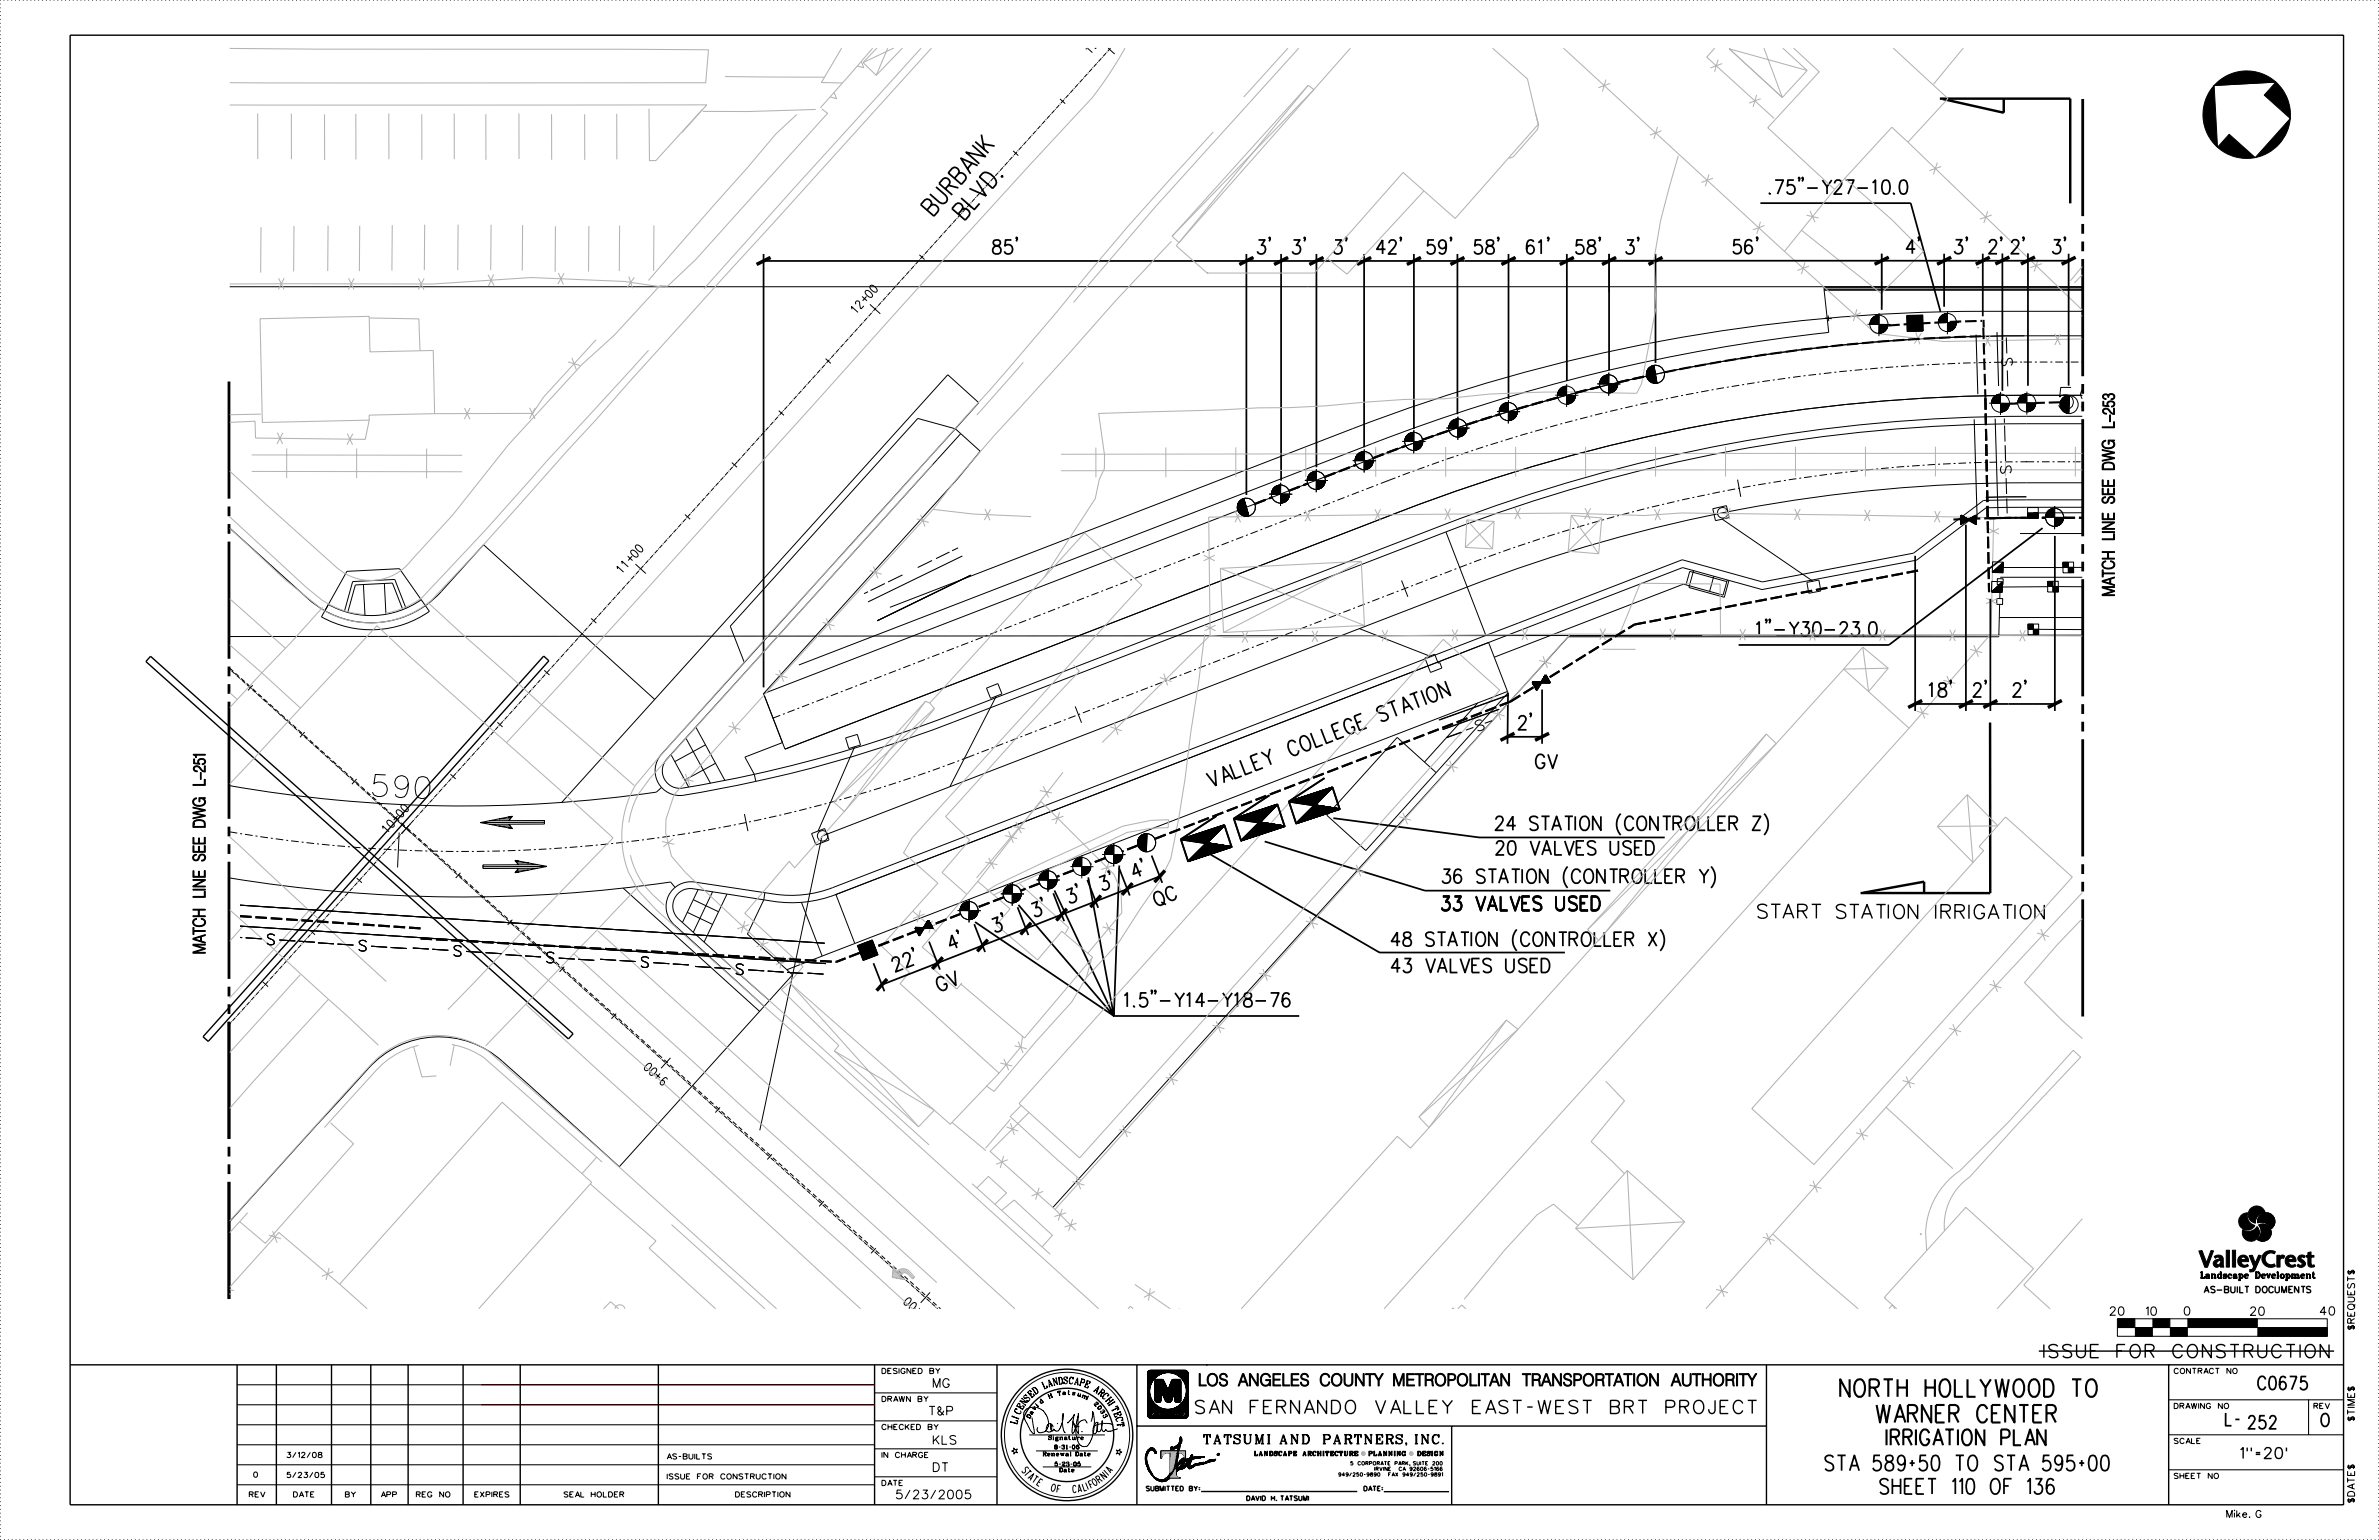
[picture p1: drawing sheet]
<svg xmlns="http://www.w3.org/2000/svg" width="864mm" height="559mm" viewBox="0 0 864 559" stroke-linecap="round" stroke-linejoin="round" font-family="sans-serif">
<defs><g id="words">
<g font-size="7.9">
<text x="747.3" y="148.5">595</text>
<text x="135.1" y="288.9" transform="rotate(3 135.1 288.9)">5</text>
<text x="143.1" y="289.3" transform="rotate(3 143.1 289.3)">9</text>
<text x="150.6" y="289.6" transform="rotate(3 150.6 289.6)">0</text>
</g>
<text font-size="7.6" x="659.4" y="114.9" transform="rotate(83 659.4 114.9)">+</text>
<g font-size="6.3">
<text x="339" y="78.4" transform="rotate(-49 339 78.4)">BURBANK</text>
<text x="350.4" y="79.9" transform="rotate(-49 350.4 79.9)">BLVD.</text>
<text x="668" y="506.8">NORTH HOLLYWOOD TO</text>
<text x="681.2" y="516.2">WARNER CENTER</text>
</g>
<text font-size="5.7" x="684.8" y="524.4">IRRIGATION PLAN</text>
<g font-size="5.6">
<text x="501.5" y="262" transform="rotate(-21 501.5 262)">S T AT ION</text>
<text x="468.9" y="274.6" transform="rotate(-21 468.9 274.6)">C OLLEGE</text>
<text x="439.9" y="285.8" transform="rotate(-21 439.9 285.8)">VALLEY</text>
<text x="662.6" y="533.7">STA 589+50 TO STA 595+00</text>
<text x="682.5" y="542.1">SHEET 110 OF 136</text>
</g>
<g font-size="5.1">
<text x="642.3" y="70.4">.75&quot;-Y27-10.0</text>
<text x="360.4" y="92.2">85’</text>
<text x="499.8" y="92.2">42’</text>
<text x="518" y="92.2">59’</text>
<text x="535.2" y="92.2">58’</text>
<text x="554.2" y="92.2">61’</text>
<text x="572" y="92.2">58’</text>
<text x="629.1" y="92.1">56’</text>
<text x="692.1" y="92.1">4’</text>
<text x="722" y="92.1">2’2’</text>
<text x="637.5" y="230.7">1&quot;-Y30-23.0</text>
<text x="700.3" y="252.9">18’</text>
<text x="557.5" y="278.8">GV</text>
<text x="542.8" y="301.3">24 STATION (CONTROLLER Z)</text>
<text x="543.1" y="310.2">20 VALVES USED</text>
<text x="400.4" y="323.3" transform="rotate(-21 400.4 323.3)">3 ’</text>
<text x="412" y="318.8" transform="rotate(-21 412 318.8)">4 ’</text>
<text x="523.6" y="320.5">36 STATION (CONTROLLER Y)</text>
<text x="388.5" y="327.9" transform="rotate(-21 388.5 327.9)">3 ’</text>
<text x="420.2" y="329" transform="rotate(-22 420.2 329)">Q C</text>
<text x="375.8" y="332.9" transform="rotate(-21 375.8 332.9)">3 ’</text>
<text x="523.3" y="330.2">33 VALVES USED</text>
<text x="638.1" y="333.2">S A</text>
<text x="642.9" y="333.2">T RT S ATO</text>
<text x="671.5" y="333.3">T</text>
<text x="685.5" y="333.3">IN I</text>
<text x="704.6" y="333.3">RRIATO</text>
<text x="716.7" y="333.4">G</text>
<text x="731.4" y="333.4">IN</text>
<text x="361.4" y="338.5" transform="rotate(-21 361.4 338.5)">3 ’</text>
<text x="345.4" y="344.7" transform="rotate(-21 345.4 344.7)">4 ’</text>
<text x="505.1" y="343.3">48 STATION (CONTROLLER X)</text>
<text x="325.1" y="352.6" transform="rotate(-21 325.1 352.6)">2</text>
<text x="505.1" y="352.9">43 VALVES USED</text>
<text x="341.3" y="359.9" transform="rotate(-22 341.3 359.9)">GV</text>
<text x="408.1" y="365.4">1.5&quot;-Y14-Y18-76</text>
</g>
<g font-size="4.8">
<text x="741.9" y="492.6">ISSUE FOR CONSTRUCTION</text>
<text x="819.7" y="504.2">C0675</text>
<text x="434" y="512.9">SAN FERNANDO VALLEY EAST-WEST BRT PROJECT</text>
</g>
<text font-size="4.7" x="434.8" y="502.9">LOS ANGELES COUNTY METROPOLITAN TRANSPORTATION AUTHORITY</text>
<g font-size="4.6">
<text x="807.9" y="517.3">L-252</text>
<text x="842.6" y="517.6">O</text>
</g>
<text font-size="4" x="813.3" y="529.2">1&quot;=20’</text>
<g font-size="3.9">
<text x="730.6" y="132.6" transform="rotate(-92 730.6 132.6)">S</text>
<text x="730.1" y="171.6" transform="rotate(-92 730.1 171.6)">S</text>
<text x="536.6" y="265.5" transform="rotate(-20 536.6 265.5)">S</text>
<text x="96.9" y="342.7" transform="rotate(4 96.9 342.7)">S</text>
<text x="130.2" y="345" transform="rotate(4 130.2 345)">S</text>
<text x="164.7" y="346.9" transform="rotate(4 164.7 346.9)">S</text>
<text x="198.3" y="349.3" transform="rotate(4 198.3 349.3)">S</text>
<text x="232.7" y="351" transform="rotate(4 232.7 351)">S</text>
<text x="267.1" y="353.6" transform="rotate(4 267.1 353.6)">S</text>
</g>
<text font-size="3.3" x="437" y="523.9">TATSUMI AND PARTNERS, INC.</text>
<g font-size="3.2">
<text x="396" y="19.7" transform="rotate(-48 396 19.7)">1</text>
<text x="317.7" y="106.4" transform="rotate(-48 317.7 106.4)">0</text>
<text x="310.9" y="114" transform="rotate(-48 310.9 114)">1</text>
<text x="312.6" y="112.1" transform="rotate(-48 312.6 112.1)">2 + 0</text>
<text x="232.6" y="200.7" transform="rotate(-48 232.6 200.7)">0</text>
<text x="225.8" y="208.2" transform="rotate(-48 225.8 208.2)">1</text>
<text x="227.5" y="206.3" transform="rotate(-48 227.5 206.3)">1 + 0</text>
<text x="147.5" y="294.9" transform="rotate(-48 147.5 294.9)">0</text>
<text x="140.7" y="302.4" transform="rotate(-48 140.7 302.4)">1</text>
<text x="142.4" y="300.6" transform="rotate(-48 142.4 300.6)">0 + 0</text>
<text x="236.9" y="386.6" transform="rotate(-138 236.9 386.6)">0</text>
<text x="242.6" y="391.7" transform="rotate(-138 242.6 391.7)">9 + 0</text>
<text x="331.1" y="471.7" transform="rotate(-138 331.1 471.7)">0</text>
<text x="336.8" y="476.8" transform="rotate(-138 336.8 476.8)">8 + 0</text>
<text x="338.8" y="503.4">MG</text>
<text x="337.3" y="513.5">T&amp;P</text>
<text x="338.8" y="524.1">KLS</text>
<text x="338.8" y="534">DT</text>
<text x="325.4" y="543.9">5/23/2005</text>
</g>
<g font-size="3">
<text x="766" y="477.2">20</text>
<text x="779.1" y="477.3">10</text>
<text x="792.9" y="477.2">0</text>
<text x="816.9" y="477.3">20</text>
<text x="842.3" y="477.2">40</text>
</g>
<g font-size="2.5">
<text x="854.7" y="482.4" transform="rotate(-90 854.7 482.4)">$REQUEST$</text>
<text x="380.8" y="503.3" transform="rotate(-18 380.8 503.3)">A</text>
<text x="382.5" y="502.7" transform="rotate(-12 382.5 502.7)">N</text>
<text x="384.4" y="502.3" transform="rotate(-6 384.4 502.3)">D</text>
<text x="386.2" y="502.1" transform="rotate(-1 386.2 502.1)">S</text>
<text x="388.1" y="502.1" transform="rotate(6 388.1 502.1)">C</text>
<text x="391.8" y="502.6" transform="rotate(17 391.8 502.6)">P</text>
<text x="393.6" y="503.2" transform="rotate(22 393.6 503.2)">E</text>
<text x="373.2" y="508.6" transform="rotate(-47 373.2 508.6)">S</text>
<text x="374.5" y="507.2" transform="rotate(-41 374.5 507.2)">E</text>
<text x="375.9" y="506" transform="rotate(-35 375.9 506)">D</text>
<text x="379.1" y="504" transform="rotate(-24 379.1 504)">L</text>
<text x="396.9" y="504.7" transform="rotate(34 396.9 504.7)">A</text>
<text x="398.5" y="505.8" transform="rotate(39 398.5 505.8)">R</text>
<text x="399.9" y="507" transform="rotate(45 399.9 507)">C</text>
<text x="401.2" y="508.3" transform="rotate(51 401.2 508.3)">H</text>
<text x="402.4" y="509.7" transform="rotate(57 402.4 509.7)">I</text>
<text x="854.7" y="509.8" transform="rotate(-90 854.7 509.8)">ME$</text>
<text x="370.3" y="513.3" transform="rotate(-64 370.3 513.3)">C</text>
<text x="371.1" y="511.7" transform="rotate(-58 371.1 511.7)">E</text>
<text x="372.1" y="510.1" transform="rotate(-52 372.1 510.1)">N</text>
<text x="403.4" y="511.3" transform="rotate(63 403.4 511.3)">T</text>
<text x="404.3" y="513" transform="rotate(68 404.3 513)">E</text>
<text x="405" y="514.7" transform="rotate(74 405 514.7)">C</text>
<text x="854.7" y="515.5" transform="rotate(-90 854.7 515.5)">$TI</text>
<text x="369.2" y="516.9" transform="rotate(-75 369.2 516.9)">L</text>
<text x="405.5" y="516.5" transform="rotate(80 405.5 516.5)">T</text>
<text x="854.7" y="545.2" transform="rotate(-90 854.7 545.2)">$DATE$</text>
<text x="808.3" y="550.6">Mike. G</text>
</g>
<g font-size="2.3">
<text x="798.6" y="463.8">Landscape Development</text>
<text x="800.2" y="469.1">AS-BUILT DOCUMENTS</text>
</g>
<g font-size="1.9">
<text x="320.2" y="498.4">DESIGNED BY</text>
<text x="789.3" y="498.4">CONTRACT NO</text>
<text x="320.2" y="508.6">DRAWN BY</text>
<text x="789.3" y="511.1">DRAWING NO</text>
<text x="840" y="511.1">REV</text>
<text x="320.2" y="518.7">CHECKED BY</text>
<text x="789.3" y="523.8">SCALE</text>
<text x="104.2" y="528.9">3/12/08</text>
<text x="242.2" y="529.4">AS-BUILTS</text>
<text x="320.2" y="528.9">IN CHARGE</text>
<text x="92.1" y="536">0</text>
<text x="104.2" y="536.2">5/23/05</text>
<text x="242.2" y="536.7">ISSUE FOR CONSTRUCTION</text>
<text x="320.2" y="539.1">DATE</text>
<text x="789.3" y="536.5">SHEET NO</text>
<text x="90.5" y="543.2">REV</text>
<text x="106.6" y="543.2">DATE</text>
<text x="125.4" y="543.2">BY</text>
<text x="138.4" y="543.2">APP</text>
<text x="151.1" y="543.2">REG NO</text>
<text x="172.4" y="543.2">EXPIRES</text>
<text x="204.8" y="543.2">SEAL HOLDER</text>
<text x="267" y="543.2">DESCRIPTION</text>
</g>
<g font-size="1.7">
<text x="416.1" y="541">SUBMITTED BY:</text>
<text x="452.6" y="544.5">DAVID H. TATSUMI</text>
<text x="495.1" y="541">DATE:</text>
</g>
<g font-size="1.5">
<text x="378" y="509.4" transform="rotate(-37 378 509.4)">d</text>
<text x="380.9" y="507.5" transform="rotate(-23 380.9 507.5)">H</text>
<text x="384.1" y="506.4" transform="rotate(-10 384.1 506.4)">T</text>
<text x="385.8" y="506.1" transform="rotate(-3 385.8 506.1)">a</text>
<text x="389.3" y="506.1" transform="rotate(11 389.3 506.1)">s</text>
<text x="391" y="506.5" transform="rotate(17 391 506.5)">u</text>
<text x="392.6" y="507" transform="rotate(24 392.6 507)">m</text>
<text x="397.1" y="509.7" transform="rotate(44 397.1 509.7)">2</text>
<text x="373.8" y="514.8" transform="rotate(-63 373.8 514.8)">D</text>
<text x="374.6" y="513.3" transform="rotate(-57 374.6 513.3)">a</text>
<text x="375.6" y="511.9" transform="rotate(-50 375.6 511.9)">v</text>
<text x="376.7" y="510.5" transform="rotate(-43 376.7 510.5)">i</text>
<text x="398.3" y="510.9" transform="rotate(51 398.3 510.9)">0</text>
<text x="399.4" y="512.2" transform="rotate(58 399.4 512.2)">3</text>
<text x="400.3" y="513.7" transform="rotate(64 400.3 513.7)">3</text>
<text x="380.7" y="522.4">Signature</text>
<text x="382.8" y="525.8">8-31-06</text>
<text x="378.6" y="528.3">Renewal Date</text>
<text x="382.9" y="532">5-23-05</text>
<text x="497" y="528.2">PLANNING</text>
<text x="513.4" y="528.2">DESIGN</text>
<text x="384.5" y="534.1">Date</text>
</g>
<text font-size="1.5" fill="#b3b3b3" x="455.4" y="528.2">LANDSCAPE ARCHITECTURE</text>
<g font-size="1.3">
<text x="490.3" y="531.6">5 CORPORATE PARK, SUITE 200</text>
<text x="499" y="533.6">IRVINE</text>
<text x="508.4" y="533.6">CA 92606-5166</text>
<text x="486" y="535.7">949/250-9890</text>
<text x="502.9" y="535.7">FAX 949/250-9891</text>
</g>
</g></defs>
<g fill="#000" stroke="#000" stroke-width=".36">
<path d="M768.6 478.5h6.4v3.2h-6.4zM781.3 478.5h6.4v3.2h-6.4zM775 481.7h6.3v3.2h-6.3zM787.7 481.7h6.3v3.2h-6.3zM794 478.5h25.4v3.2h-25.4zM819.4 481.7h25.4v3.2h-25.4zM415.8 529.3l.4 .2-.4 .2zM415.8 529l.4 .2-.4 .1zM415.8 529.7l.5 .2-.5 .1zM415.8 528.7l.4 .2-.4 .1zM415.8 530l.6 .2-.5 .1zM415.8 528.3l.4 .1-.4 .3z"/>
<path d="M415.9 530.3l.5 .2-.5 .1zM415.9 528.2l.3 .2zM415.9 528l.3 .4zM415.9 530.6l.6 .3h-.5zM415.9 527.9l.3 .5zM416 527.7l.2 .7zM416 530.9l.6 .3zM416 527.6l.2 .8zM416 531.1l.6 .1zM416.1 531.2h.5zM416.1 531.3l.6 .5zM416.1 531.4l.6 .4-.4 .2z"/>
<path d="M416.1 527.4l.1 1zM415.8 529.3l.4-.1v.3zM415.8 528.7l.4-.3zM416.2 527.3v1.1zM415.8 529l.4-.1v.3zM415.8 529.7l.4-.2 .1 .4zM416.2 527.1v.2zM416.2 527.1v1.3zM415.8 528.7l.5-.3zM415.8 528.7l.5-.2zM416.3 527l-.1 1.4zM416.3 532l.8 .6z"/>
<path d="M415.8 530l.5-.1 .1 .3zM415.8 528.7l.5-.2-.1 .4zM416.3 526.9h.7zM416.3 526.8l.7 .1zM415.9 530.3l.5-.1v.3zM416.3 526.8h.7zM415.9 530.6l.5-.1 .1 .4zM416 530.9h.5l.1 .3zM416.6 532.4l.5 .2-.5 .2zM416.1 531.3l.5-.1zM416.6 532.8l.6 .3zM416.6 526.4h.7l-.9 .4z"/>
<path d="M416.1 531.3h.5zM416.1 531.3h.5l.1 .5zM416.6 526.4h.7zM416.7 526.4h.6zM416.3 532h.6zM416.7 526.3l.6 .1zM416.8 533.2h.5zM416.8 533.1h.5zM416.8 533.1h.4zM416.8 533l.4 .1zM416.8 526.2l.7 .1zM416.8 533.2l1.6 1.9z"/>
<path d="M416.8 526.2h.8zM416.8 533.3l1.6 1.8zM416.8 526.1l.8 .1zM416.9 533.3l1.5 1.8zM416.9 533.4l1.5 1.7zM416.3 532h.6l.2 .6zM416.9 526h1zM416.3 527l.7-.1-.8 1.5zM416.9 526h2.2zM417 533.5l1.4 1.6zM416.4 526.8h.6zM417 533.6l1.4 1.5z"/>
<path d="M416.6 532.8h.4l.2 .3zM416.6 532.8l.4-.1zM416.4 526.8l.6-.1zM417.1 533.6l1.3 1.5zM416.6 532.8l.5-.1zM416.6 532.8l.5-.2zM417.1 533.7l1.3 1.4zM416.4 526.8l.7-.2zM417.1 533.8l1.3 1.3zM416.4 526.8l.8-.3zM417.2 533.9l1.2 1.2zM417 526l2.1-.1z"/>
<path d="M417.3 534l1.1 1.1zM417.2 525.8h1.8zM416.4 526.8l.9-.4zM416.8 533.2h.5l1.1 1.9zM417.3 525.8h1.7zM417.3 534.1l1.1 1zM417.3 525.7l1.7 .1zM416.7 526.3h.7zM417.4 534.2l1 .9zM417.4 525.7h1.5zM416.7 526.3h.8zM417.5 525.6h1.3z"/>
<path d="M417.5 534.3l.9 .8zM417.5 525.5l1.2 .1zM416.8 526.2h.7zM417.6 534.4l.8 .7zM417.5 525.5h1.1zM417.6 534.5l.8 .6zM417.6 525.5h1zM417.7 534.6l.7 .5zM416.8 526.1h.9zM417.8 534.7l.6 .4zM417.7 525.5l.7-.1zM417.8 534.8l.6 .3z"/>
<path d="M416.8 526.1l1-.1zM416.8 526.1l1.1-.1zM417.9 534.9l.5 .2zM417.8 525.4h.5zM417.9 525.4h.3zM417.9 535l.5 .1zM418 535l.4 .1zM418 535.1l.6 .4zM418.1 535.2l.5 .3zM418.1 526h1zM418.2 535.3l.4 .2zM418.2 526l1 .1z"/>
<path d="M417.9 525.4h.4zM418.2 526.1h1zM418.3 535.4l.3 .1zM418.3 526.1h.9zM417.8 525.4h.6zM418.4 526.1h.8zM418.4 535.5h.2zM418 535.1h.4l.2 .4zM418.4 526.1l.9 .1zM417.7 525.5h.9zM418.5 526.1l.8 .1zM418.5 526.2h.8z"/>
<path d="M418.6 526.2h.7zM418.7 526.2l.7 .1-.3 .5zM418.7 535.9l.4 .1-.1 .2zM418.8 535.9l.3 .1zM417.4 525.7l1.6 .1zM418.8 535.8l.3 .2zM419 536.2h.4v.4zM417.2 525.8l1.9 .1zM419.1 536l-.1 .2zM417 526h2.1zM417.9 526h1.2zM418 526h1.1z"/>
<path d="M419 536.2l.2-.1zM419.1 527l.7 .2zM419.1 526.8l.7 .1zM419.2 527.1l.6 .1zM419 536.2l.3-.1zM419.2 527.2h.6zM419 536.2h.4zM418.7 526.2l.7 .1zM419.4 526.3l-.3 .5zM419.4 536.2v.4zM419.4 536.6h.6zM419.5 536.3l-.1 .3z"/>
<path d="M419.4 536.3v.3zM419.5 526.4l-.4 .4zM419.5 536.6h.6zM419.5 536.3l.3 .1-.4 .2zM419.1 526.8l.4-.3zM419.1 526.8l.5-.2zM419.6 536.7h.6zM419.1 526.8l.5-.1zM419.1 526.8h.6zM419.7 536.7l.8 .1zM419.7 536.8h.9zM419.8 536.8h.8z"/>
<path d="M419.1 527l.7-.1zM419.1 527l.7-.1v.3zM420 537h3.7l-3.3 .2zM419.5 536.6h.5zM419.6 536.7l.6-.1zM419.7 536.7h.6zM420.4 537.2l3.1 .1zM420.5 537.3h3zM420 537l.7-.2zM420.7 537.3l2.5 .1zM420 537l.9-.1zM420.9 537.3l2.3 .1z"/>
<path d="M420 537l1-.1zM420.9 537.4h2.3zM421 537.4h2.2zM420 537l1.2-.1zM421.2 537.5h1.7zM420 537l1.3-.1zM421.2 537.5h1.5zM421.3 537.5h1.4zM421.3 537.5l1.1 .1zM420 537l1.5-.1zM421.4 537.5l1 .1zM421.4 537.6h1z"/>
<path d="M421.5 537.6h.4zM420 537l1.6-.1zM421.6 537.6h.3zM420 537l1.8-.1zM420 537h3.7zM421.8 536.9l1.9 .1zM421.9 536.9l1.8 .1zM422.2 536.9l1.5 .1zM421.5 537.6h.9zM422.4 536.9h1.4zM422.5 536.9h1.3zM422.7 536.9h1.1z"/>
<path d="M421.2 537.5h1.6zM422.8 536.8h1.4zM422.8 536.7l1.4 .1zM422.9 536.7l1.3 .1zM421.2 537.5l2-.1zM423 536.7l1.3-.1zM423.2 536.6h1.2zM423.2 536.5h1.2zM423.3 536.5h1.1zM423.5 536.4h1zM420.7 537.3h2.8zM423.5 536.3l1 .1z"/>
<path d="M423.6 536.2l.9 .2zM420.4 537.2l3.3-.2-.2 .3zM423.7 536.1h1zM423.8 536l.9 .1zM423.8 535.9l.9 .2zM423.8 535.8l1.1 .1zM423.9 535.8l1.2-.1zM424.1 535.6l1 .1zM424.3 535.4l.9 .1zM424.5 535.2l.8 .1-1 .1zM423.4 536.4h1.1zM424.6 535.1h.9z"/>
<path d="M424.6 535l.9 .1zM424.7 534.9l.9 .1zM423.6 536.2l1.1-.1-.2 .3zM424.8 534.7h.9l-1 .2zM423.8 535.9h1.1l-.2 .2zM424.9 534.5l.9 .1-1 .1zM424.9 525.6l.8 .4-.7 .3zM424.9 525.6l.8-.2zM424.9 525.6l.7-.5zM424.9 534.4h1zM423.9 535.8l1.2-.1-.2 .2zM425 534.4h.9z"/>
<path d="M425.1 534.2l.9 .1zM425.2 534.2l.8 .1zM424.2 535.5h1l-.1 .2zM424.2 535.5h1zM425.2 525l.3 .1zM425.2 525l-.3 .6zM425.2 534.1l.8 .1zM425.3 525l-.4 .6zM425.3 534h.8zM424.3 535.4l1-.1zM425.3 533.9l.8 .1zM425.4 533.9h.8z"/>
<path d="M425.4 525l-.5 .6zM425.4 533.8l.8 .1zM425.5 525.1l-.6 .5zM424.5 535.2l1-.1-.2 .2zM425.5 533.6l.9 .1-1 .1zM424.9 525.6l.7-.5v.3zM424.6 535h1zM425.6 533.5l.8 .1h-.9zM424.9 525.6l.7-.2zM425.6 525.1v.3zM424.7 534.9l1-.1zM425 526.3l.7-.3z"/>
<path d="M424.9 525.6l1.9-.1zM425.7 533.2l.8 .1-.9 .2zM424.7 534.9l1-.2zM425.8 533l.8 .1-.9 .1zM424.8 534.7l1-.1zM425.9 532.9l.8 .1h-.9zM424.9 534.5l1-.1zM425.9 532.8l.8 .2zM425.9 532.7l.8 .3zM425.1 534.3h.9zM425.2 534.2h.8zM426.1 532.3l.6 .7-.8-.3z"/>
<path d="M425.2 534.1l.9-.1zM426.1 532l.8 .2-.8 .1zM426.2 531.8l.7 .4-.8-.2zM425.3 533.9h.9zM425.7 525.4l.5-.3 1 .2zM426.3 531.3l.6 .9-.7-.4zM426.3 531.1l.6 1.1zM426.3 525.1l1.1 .2zM425.4 533.8l1-.1-.2 .2zM426.4 525.1l1 .2zM425.5 533.6h.9zM426.5 530.7l.4 1.5-.6-1.1z"/>
<path d="M426.5 530.5l.4 1.7zM425.6 533.5l.9-.2-.1 .3zM426.5 530.1l.4 2.1zM425.7 533.2h.9zM426.6 529.9l.3 2.3zM425.7 533.2l.9-.1zM426.6 529.7l.3 2.5zM426.7 529.3l.2 2.9zM426.7 529.2l.2 3zM425.8 533h.9zM426.7 533h.5l-.4 .6zM426.8 533.6l.6 .2z"/>
<path d="M426.8 528.9l.1 3.3zM424.9 525.6l1.9-.1-1.1 .5zM426.4 525.1l.4-.3 .6 .5zM426.8 524.8l.7 .5zM426.8 528.6l.1 3.6zM426.9 528.4v3.8zM426.9 528.1v4.1zM426.1 532.3l.8-.1-.2 .8zM426.9 533.8h.4zM426.9 532.2l-.2 .8zM427 527.9l-.1 4.3zM427 532.2l.2 .8h-.5z"/>
<path d="M427.1 532l-.1 .2zM427.1 531.5l-.1 .6zM427.1 531.5l-.2 .7zM427.1 527.4l-.2 4.8zM426.8 524.8l.4-.2 .3 .7zM427.2 524.6l.3 .7zM426.7 533h.5zM427.2 533l-.4 .6zM427.2 527.1l-.3 5.1zM427.2 533.1l-.4 .5zM427.2 533.1l.2 .7-.6-.2zM425.7 525.4l1.5-.1-.4 .2z"/>
<path d="M426.3 525.1l.9 .2zM426.2 525.1l1 .2zM427.2 531.4l.5 .3-.7 .5zM427.2 533.1l.2 .7zM427.3 531.4l.4 .3zM427.3 533.1l.1 .7zM427.3 533.1l.7 .3zM427.3 533.1l.6 .3zM427.3 533.1l.5 .3zM427.3 533.1l.4 .4-.2 .1zM427.3 533.1l.2 .5-.1 .2zM427.3 524.5l.2 .8z"/>
<path d="M427.3 531.3l.4 .4zM427.3 524.4l.2 1zM427.4 526.4l-.5 5.8zM426.9 533.8h.5zM427.4 526.2l-.5 6zM427.4 531.2l.3 .5zM427.4 526.1l-.5 6.1zM427.5 525.9l-.6 6.3zM427.5 531.2l.2 .5zM427.5 524.3v1.2zM427.5 525.6v.3zM427.5 525.6l-.6 6.6z"/>
<path d="M427.5 533.7l-.1 .1zM427.5 525.5l-.6 6.7zM427.5 533.6l-.1 .2zM427.5 524.3l.1-.1-.1 1.3zM427.7 524.1l-.2 1.4zM427.7 524.1l-.8 8.1zM427.5 533.6l.2-.1zM427 532.2l.7-.5-.5 1.3zM427.3 533.1l.5-.5 .7 .4zM427.8 523.9l.7 .2h-.8zM428 523.7l.5 .4-.7-.2zM428.1 523.5h.8l-.9 .2z"/>
<path d="M428.1 523.3l.8 .2h-.8zM428.2 523.1l.7 .4-.8-.2zM428.2 530.4l-.5 1.3-.2-.5zM428.2 522.8h.8l-.8 .3zM428.3 522.5l.8 .1-.9 .2zM428.3 522.3h.7l-.7 .2zM428.3 522.2l.7 .1zM427.8 532.6l.5-.2 .2 .6zM428.3 522.1l.7 .1zM428.4 522h.6zM429 530.3l-.6 .7zM429 530.3l-1.3 1.4z"/>
<path d="M429.1 530.3l-1.4 1.4zM428.4 521.9h.5zM428.4 530l.8 .2-1 .2zM428.4 521.8h.5zM428.5 521.7h.3zM427.7 524.1h.8l-1.6 8.1zM428.5 521.6h.3zM428.5 533h.8zM427.3 533.1l1.2-.1-.5 .4zM428.5 532l.9 .1-1.1 .3zM428.5 521.5h.2zM428.5 532l.9 .1z"/>
<path d="M428.6 532l.8 .1zM428.6 531.9l.8 .2zM428.6 531.8l.8 .3zM428.7 533.1h.3zM428 523.7h.7l-.2 .4zM428.5 521.7l.3-.1zM428.8 531.6l.6 .5-.8-.3zM428.4 521.9l.5-.1zM428 523.7l.9-.2zM428.9 531.3l.5 .8-.6-.5zM428.9 531.2h.7zM428.9 531.2h.8z"/>
<path d="M428.2 530.4l.8-.1-1.3 1.4zM428.4 530l.6-.5 1.4 .2zM429 531.1h.8zM429 531l.8 .1zM428.2 530.4l.8-.1zM428.3 522.5l.7-.2zM428.2 523.1l.8-.3-.1 .7zM429 529.4l1.4 .3zM428.3 522.5l.7-.1zM428.2 522.8l.8-.1zM429 530.9l.8 .1zM428.2 522.8l.9-.2z"/>
<path d="M428.3 522.5h.8zM428.2 530.4l.9-.1zM429.1 530.8l.7 .2zM428.2 530.4l.9-.2zM429.1 530.7l.7 .3zM428.2 530.4l1-.2zM429.2 530.6l.6 .4zM429.2 530.5l.6 .5zM429.3 530.4l.5 .6zM429.3 530.2l.9 .1zM429.3 530.3h.9zM428.7 533.1l.6-.1z"/>
<path d="M429.2 529.3l1.2 .4zM428.5 533l.9-.9h1.1zM428.5 533l.9-.9zM428.3 532.4l1.1-.3-.9 .9zM429.4 532.1h1.1zM429.5 532.1h1.1zM429.5 532l1.1 .1zM428.5 533l1.1-.1zM429.3 529.2l1.1 .5zM429.6 532h1.1zM429.6 529.1l.8 .6zM428.9 531.3l.7-.1-.2 .9z"/>
<path d="M429.7 532h1zM429.7 529.1l.7 .6zM429.7 531.9h1.1zM428.9 531.2h.9zM428.5 533l1.3-.3zM428.9 531.2l.9-.1zM429.8 531.9h1zM429.8 529.1l.6 .6zM429 531h.8zM429.9 531.8l.9 .1zM428.5 533l1.4-.4zM428.5 533l1.5-.5z"/>
<path d="M430 531.7l.8 .2zM428.5 533l1.6-.5zM430.2 531.5l.6 .4zM428.5 533l1.7-.6zM429.3 530.4h.9l-.4 .6zM430.2 531.4l.6 .5zM429.3 530.4l.9-.1zM428.5 533l1.8-.7zM430.3 531.4l.5 .5zM428.4 530l2-.3zM428.4 530l2-.3-1.2 .5zM429.2 530.2l1.2-.5z"/>
<path d="M428.5 533l1.9-.8zM430.4 531.3h.9zM429.3 530.2l1.1-.5-.2 .6zM430.4 529.7l-.2 .6zM428.5 533l2-.9zM430.5 531.2l.8 .1zM430.5 529.7l.7 .3zM430.5 529.7l.6 .3zM430.5 529.7l.4 .3zM430.5 529.7l.1 .4zM430.5 529.7l-.1 .5zM430.5 529.7l-.3 .6z"/>
<path d="M430.5 529.7l.8 .3zM430.6 531.1l.7 .2zM429.4 532.1h1.2zM430.6 531l.7 .3zM430.7 530.9l.6 .4zM430.5 529.7l2.4-.2zM429.7 532l1.1-.1zM430.8 530.8l1.3 .1zM430.9 530.7l1.2 .2zM431 530.6l1.1 .3zM431 530.5l1.1 .4zM430.8 529.5l2.4-.1z"/>
<path d="M431.1 530.4l1 .5zM431.1 530.3l1 .6zM430.9 530h.2zM431 529.4h2.3zM431.2 530.2l.9 .7zM431.2 532.1l.6 .1zM431.2 532.2h.6zM431.2 529.4h2.1zM431.2 530.1l.9 .8zM431.3 532.2h.7zM431.3 530l.8 .9zM431.3 532.3h1.8z"/>
<path d="M431.3 532.4l1.6 .1zM430.3 531.4l1-.1-.5 .6zM431.3 531.3l.5 .9-.6-.1zM431.3 532.5l1.3 .1zM431.3 529.4l2.1-.1zM431.4 532.7l.9 .1zM431.4 529.3h2zM431.5 532.8h.7zM431.5 529.3h1.9zM431.6 529.2h2.3zM431.7 529.2h2.6zM431.8 529.1h2.7z"/>
<path d="M431.8 529.1l3.1-.1zM431.3 532.3l1.9-.1zM432 532.2l1.2-.4zM432.1 528.9h3.9l-4.1 .1zM430.7 530.9h1.4l-.8 .4zM431.3 531.3l.8-.4-.3 1.3zM432.2 528.7l.7 .1-.8 .1zM431.7 532.9l.5-.1zM432.2 528.6l.7 .1zM432.3 528.5l.6 .1zM432.3 528.4l.6 .1zM432.3 528.3l.6 .1z"/>
<path d="M431.5 532.8h.8zM431.4 532.7l1.2-.1zM430.5 529.7l2.2-.1-1.4 .4zM431.3 530l1.4-.4zM431.3 530l1.4-.4-.6 1.3zM432.7 527.8l.2 .2-.6 .3zM431.3 532.5h1.4zM430.5 529.7l2.2-.1zM430.5 529.7l2.3-.1zM431.3 532.5h1.5zM430.5 529.7l2.4-.1zM432.2 528.7l.7 .1z"/>
<path d="M432.9 528.6v.2zM432.3 528.5h.6zM431.3 532.5h1.6zM432.1 528.9l.8-.1zM432.3 528.4h.6zM432.3 528.3l.6-.3zM432.3 528.3h.6zM432.1 528.9h3.9zM432.3 528.3l.6-.1zM432.3 528.3l.6-.2zM431.3 532.4h1.7zM430.8 529.5h2.2z"/>
<path d="M432 532.2l1.1-.5zM430.8 529.5h2.3zM431.3 532.4l1.8-.1zM432.9 528.8l3.1 .1zM431.3 532.3h1.9zM432 532.2l1.2-.4h.6zM432 532.2h1.3zM433.3 531.5l.7 .2zM433.3 531.5l.8 .2zM433.1 528.8h4zM433.3 531.6l.7 .1-.8 .1zM432 532.2h1.4z"/>
<path d="M433.4 531.5l.7 .2zM432 532.2l1.4-.1zM433.3 528.8h3.8zM432 532.2l1.5-.1zM433.5 531.4l.6 .3zM432 532.2l1.6-.2zM433.6 531.4l.5 .3zM433.4 528.8h3.7zM433.6 531.3l.5 .4zM433.7 531.3l.5 .4zM433.7 531.3l.5 .5zM432 532.2l1.7-.3z"/>
<path d="M431.6 529.2h2.1zM432 532.2l1.8-.4zM433.8 531.3l.4 .5zM433.6 528.7l3.5 .1zM433.8 528.7l3.3 .1zM433.2 531.8l.8-.1zM433.9 531.2l.3 .6zM433.9 528.7l3.2 .1zM434 531.2h2.9zM431.8 529.1h2.5zM434.1 528.7l3.1-.1zM431.8 529.1h2.6z"/>
<path d="M434.2 531.1l2.7 .1zM434.5 531.1l2.4 .1zM431.8 529.1h2.8zM431.8 529.1h2.9zM434.4 528.6h2.8zM434.8 531.1l2.1 .1zM434.7 528.6h2.3zM434.9 531.1l2 .1zM434.9 528.6h2.1zM435 531l1.9 .2zM431.9 529h3.2zM434.9 529h.2z"/>
<path d="M435.2 531h2zM435.1 531h2.1zM431.9 529h3.3zM431.9 529h3.4zM435.3 530.9l1.9 .1zM435.1 528.5h.6zM435.4 530.9l1.8 .1zM435.5 530.9l1.7 .1zM435.4 528.5h.3zM435.6 530.9l1.6 .1zM435.1 528.5h.7zM435.7 530.9l1.5 .1z"/>
<path d="M435.1 528.5h.8zM435.7 530.8l1.5 .2zM435.4 529l.5-.1zM435.3 529l.6-.1zM431.9 529l4-.1zM435.1 528.5h.9zM435.8 530.8l1.4 .2zM431.9 529l4.1-.1zM435.1 528.5l1.9 .1zM435.9 530.8h.4zM435.9 530.8l1.3 .2zM436 528.5l1 .1z"/>
<path d="M436.4 528.5l.6 .1zM436.3 530.8l.8-.1zM434 531.2h2.9l-2.7 .6zM434.7 528.6h2.5zM436.6 530.7h.5zM436.3 530.8l.8-.1 .1 .3zM437.1 530.7l.1 .3zM435.1 531h2.1l-.3 .2zM437.2 530.7v.3zM437.3 530.7l.5 .3h-.6zM437.3 530.7l.5 .3zM437.5 530.7l.3 .3z"/>
<path d="M437.6 530.6h.8zM437.6 530.5h1.6zM437.2 531h.6zM437.4 530.7l.4 .3zM437.6 530.7l.8-.1-.6 .4zM437.6 530.5l1-.4h2.2zM438.7 530h2.3zM438.7 530l2.4-.1zM438.8 529.9h2.3zM438.9 529.9h2.2zM439 529.8l2.1 .1zM437.6 530.6h1.5z"/>
<path d="M439.1 529.8l2 .1zM437.6 530.6l1.6-.1zM439.2 529.8l1.9 .1zM439.3 529.8l1.8 .1zM439.4 529.8h.4zM439.5 529.8h.3zM439.6 529.7h.2zM439.6 529.7l.2 .1zM439.4 529.8l1.7 .1zM437.6 530.5l3.2-.4zM438.6 530.1l2.4-.1zM439.8 529.8h1.4z"/>
<path d="M439.8 529.8l1.4-.1zM439.8 529.8l1.5-.2zM439.8 529.8l1.5-.3zM441.9 527.9h.7l-.7 .2zM442.4 527.3l-.5 .6zM441.9 527.9l.6-.4zM441.9 527.9l.6-.4 .1 .2zM441.9 528.1l.7-.2zM441.9 527.9l.7-.2zM441.9 527.9l.7-.1z"/>
<path d="M803.8 31l1.2 22.4-.3-.2a15.9 15.9 0 0 1-.9-22.2z" fill-rule="evenodd"/>
<path d="M804.4 30.3a15.9 15.9 0 0 1 21.8-.5l-22.4 1.2z" fill-rule="evenodd"/>
<path d="M826.2 29.8a15.9 15.9 0 0 1 5.2 13.2l-9.5-8.5z" fill-rule="evenodd"/>
<path d="M809.2 48.7l9.5 8.5-.5 .1a15.9 15.9 0 0 1-13.2-3.9z" fill-rule="evenodd"/>
<path d="M831.4 43v.3a15.9 15.9 0 0 1-12.7 13.9z" fill-rule="evenodd"/>
<path d="M765.8 150.5h.3v2.5h-.3z" fill-rule="evenodd"/>
<path d="M763.1 154.9h4.1v-1.8h.4v2.1h-4.5z" fill-rule="evenodd"/>
<path d="M763.1 163.1l4.5 1v.3l-4 .8 4 .9v.3l-4.5 .9v-.3l3.9-.8-3.9-.8v-.4l3.9-.8-3.9-.8z" fill-rule="evenodd"/>
<path d="M763.1 177.2h.4v2h1.6v-1.9h.4v1.9h1.7v-2.1h.4v2.4h-4.5z" fill-rule="evenodd"/>
<path d="M763.1 174.1h.4v2.1h1.6v-1.9h.4v1.9h1.7v-2.1h.4v2.4h-4.5z" fill-rule="evenodd"/>
<path d="M763.4 168.3l.1-.1a3.3 3.3 0 0 1 3.9 .2l.2 2.1h-4.5zM763.7 168.5l-.2 1.6h3.7a1.53 1.53 0 0 0-.2-1.7 1.53 1.53 0 0 0-1.7-.4zM763.5 169v.5z" fill-rule="evenodd"/>
<path d="M763.4 160.2l1-.5v.4a1.14 1.14 0 0 0-1 .8 1.14 1.14 0 0 0 .4 1.3 2.3 2.3 0 0 0 3.5-.9 1.43 1.43 0 0 0-1.6-1.3v1.2h-.4v-1.5h2.3v.3h-.8a1.34 1.34 0 0 1 .9 1.1 1.34 1.34 0 0 1-.6 1.3 2.63 2.63 0 0 1-4.1-1.2z" fill-rule="evenodd"/>
<path d="M763.1 192.9h4.5v.3h-4.5z" fill-rule="evenodd"/>
<path d="M763.1 189.4h4.5v.3l-3.9 2.1h3.9v.3h-4.5v-.4l3.9-2h-3.9z" fill-rule="evenodd"/>
<path d="M763.3 180.6l1.1-.4v.4a.86 .86 0 0 0-1 1.1 .86 .86 0 0 0 1.5 .2l.2-.6a1.32 1.32 0 0 1 1.5-1.2 1.32 1.32 0 0 1 1.1 1.5 1.32 1.32 0 0 1-1.5 1.1v-.3a.94 .94 0 0 0 1.1-.7 .94 .94 0 0 0-.5-1.1 .94 .94 0 0 0-1.2 .4l-.3 .9a1.21 1.21 0 0 1-1.7 .5 1.21 1.21 0 0 1-.3-1.8z" fill-rule="evenodd"/>
<path d="M763.1 186.2h.4v2h1.6v-1.8h.4v1.8h1.7v-2h.4v2.4h-4.5z" fill-rule="evenodd"/>
<path d="M763.1 195.5h4.1v-1.8h.4v2.2h-4.5z" fill-rule="evenodd"/>
<path d="M763.1 206.8h.4v1.1h4.1v.3h-4.1v1.1h-.4z" fill-rule="evenodd"/>
<path d="M763.1 212.9h4.5v.3h-3.9l3.9 1.1v.3l-3.9 1.2h3.9v.3h-4.5v-.4l4-1.2-4-1.2z" fill-rule="evenodd"/>
<path d="M763.1 200.2h4.5v.3h-2.2v2h2.2v.4h-4.5v-.4h2v-2h-2z" fill-rule="evenodd"/>
<path d="M763.1 210.7l4.5-1.3v.3l-1.4 .4v1.6l1.4 .4v.4l-4.5-1.4zM763.5 210.9l2.4 .7v-1.4z" fill-rule="evenodd"/>
<path d="M763.4 203.9l1-.4v.4a1.12 1.12 0 0 0-1.1 1.1 1.12 1.12 0 0 0 1.3 1.1h1.6a1.13 1.13 0 0 0 1.2-1.2 1.13 1.13 0 0 0-1.3-1.1v-.3a1.45 1.45 0 0 1 1.6 1.4 1.45 1.45 0 0 1-1.5 1.5 2.05 2.05 0 0 1-2.2-.1 2.05 2.05 0 0 1-.9-2z" fill-rule="evenodd"/>
<path d="M70.5 278.2v-.1a1.99 1.99 0 0 1 2.9 1.3l.8 .4v-1.9h.3v2.2l-.9-.1-.9-.9a1.06 1.06 0 0 0-1.2-.9 1.06 1.06 0 0 0-.9 1l1 .5v.3a1.15 1.15 0 0 1-1.2-.5 1.15 1.15 0 0 1 .1-1.3z" fill-rule="evenodd"/>
<path d="M70.2 273.7h4.3v.3h-3.5l.3 .9h-.3a.78 .78 0 0 0-.8-.9z" fill-rule="evenodd"/>
<path d="M70.3 275.4h.3v1.4l1.4 .2a1.28 1.28 0 0 1 .3-1.7 1.28 1.28 0 0 1 1.7 .1 1.08 1.08 0 0 1 .6 1.3 1.08 1.08 0 0 1-1.2 .8v-.4a.81 .81 0 0 0 .9-.9 .81 .81 0 0 0-1.1-.6 .83 .83 0 0 0-1 .4 .83 .83 0 0 0 .3 1.1v.2l-2.2-.2z" fill-rule="evenodd"/>
<path d="M72.7 280.3h.3v2.5h-.3z" fill-rule="evenodd"/>
<path d="M70 292.9l4.5 .9v.4l-4 .8 4 .8v.4l-4.5 .9v-.3l3.9-.8-3.9-.8v-.4l3.9-.8-3.9-.8z" fill-rule="evenodd"/>
<path d="M70.3 298.1l.1-.1a3.3 3.3 0 0 1 3.9 .1l.2 2.1h-4.5zM70.6 298.3l-.2 1.6h3.7a1.53 1.53 0 0 0-.2-1.7 1.53 1.53 0 0 0-1.6-.5zM70.4 298.8v.5z" fill-rule="evenodd"/>
<path d="M70 284.6h4.2v-1.8h.3v2.2h-4.5z" fill-rule="evenodd"/>
<path d="M70.3 290l1-.5v.3a1.14 1.14 0 0 0-1 .9 1.14 1.14 0 0 0 .5 1.2 2.3 2.3 0 0 0 3.5-.9 1.43 1.43 0 0 0-1.7-1.2v1.1h-.4v-1.5h2.3v.3h-.8a1.4 1.4 0 0 1 .9 1.5 1.4 1.4 0 0 1-1.2 1.3 2.46 2.46 0 0 1-3.5-1.5z" fill-rule="evenodd"/>
<path d="M70.3 310.3l1-.3v.3a.86 .86 0 0 0-1 1.2 .86 .86 0 0 0 1.5 .1l.2-.6a1.32 1.32 0 0 1 1.5-1.2 1.32 1.32 0 0 1 1.2 1.5 1.32 1.32 0 0 1-1.5 1.2v-.4a.94 .94 0 0 0 1.1-.6 .94 .94 0 0 0-.6-1.2 .94 .94 0 0 0-1.1 .5l-.3 .8a1.21 1.21 0 0 1-1.8 .6 1.21 1.21 0 0 1-.2-1.9z" fill-rule="evenodd"/>
<path d="M70 316h.4v2h1.6v-1.8h.4v1.8h1.8v-2.1h.3v2.4h-4.5z" fill-rule="evenodd"/>
<path d="M70 306.9h.4v2h1.6v-1.8h.4v1.8h1.8v-2h.3v2.4h-4.5z" fill-rule="evenodd"/>
<path d="M70 303.9h.4v2h1.6v-1.8h.4v1.8h1.8v-2.1h.3v2.4h-4.5z" fill-rule="evenodd"/>
<path d="M70 322.7h4.5v.3h-4.5z" fill-rule="evenodd"/>
<path d="M70 336.5h.4v1.2h4.1v.3h-4.1v1.1h-.4z" fill-rule="evenodd"/>
<path d="M70 319.1h4.5v.4l-3.8 2h3.8v.3h-4.5v-.3l3.9-2.1h-3.9z" fill-rule="evenodd"/>
<path d="M70 329.9h4.5v.3h-2.1v2.1h2.1v.3h-4.5v-.3h2v-2.1h-2z" fill-rule="evenodd"/>
<path d="M70 340.5l4.5-1.4v.4l-1.4 .4v1.6l1.4 .4v.3l-4.5-1.3zM70.5 340.7l2.3 .7v-1.4z" fill-rule="evenodd"/>
<path d="M70 325.3h4.2v-1.9h.3v2.2h-4.5z" fill-rule="evenodd"/>
<path d="M70.4 333.7l.9-.4v.3a1.12 1.12 0 0 0-1 1.2 1.12 1.12 0 0 0 1.2 1h1.6a1.13 1.13 0 0 0 1.2-1.1 1.13 1.13 0 0 0-1.2-1.1v-.3a1.45 1.45 0 0 1 1.5 1.4 1.45 1.45 0 0 1-1.5 1.5 2.05 2.05 0 0 1-2.2-.1 2.05 2.05 0 0 1-.9-2z" fill-rule="evenodd"/>
<path d="M70 342.6h4.5v.3h-3.9l3.9 1.2v.3l-3.9 1.2h3.9v.3h-4.5v-.5l4-1.2-4-1.1z" fill-rule="evenodd"/>
<path d="M816.9 438.6a3.1 3.1 0 0 1 5.3 1.3 3.6 3.6 0 0 0-3.5 3.9 3.1 3.1 0 0 1-1.8-5.2z" fill-rule="evenodd"/>
<path d="M798.2 453.9l1.2-.1 1.6 4.4 1.6-4.4 .9 .1-2.2 5.9h-.9z" fill-rule="evenodd"/>
<path d="M803.8 456l.4 .6 .9-.4 .9 .5a2.39 2.39 0 0 0-2.6 1.8v.1a1.37 1.37 0 0 0 1.1 1.2 1.37 1.37 0 0 0 1.4-.6l.2 .6h1.2l-.2-1.3a2.41 2.41 0 0 0-1.3-3h-1.3zM805 457.8l.4-.3a.44 .44 0 0 1 .7-.3 .44 .44 0 0 1 0 .8l-.8 1-.6-.2z" fill-rule="evenodd"/>
<path d="M808.2 453.6h1.1v6.2h-1.1z" fill-rule="evenodd"/>
<path d="M810.4 453.6h1.1v6.2h-1.1z" fill-rule="evenodd"/>
<path d="M812.8 456.1a2.2 2.2 0 0 0 .4 3.3 2.72 2.72 0 0 0 3 0l-.4-.6a1.38 1.38 0 0 1-1.4 .2 1.38 1.38 0 0 1-.9-1.2h2.7a1.98 1.98 0 0 0-1-2.2 1.98 1.98 0 0 0-2.4 .5zM813.7 456.4a.8 .8 0 0 1 1-.2 .8 .8 0 0 1 .4 .9h-1.5z" fill-rule="evenodd"/>
<path d="M816.5 455.6l1.1-.2 1.1 2.9 1.2-2.9 .9 .2-2.2 5.2-.9 .7h-1v-.9h.9l.5-1z" fill-rule="evenodd"/>
<path d="M813.5 441.1l1.1-.8 1.3-.2a3.6 3.6 0 0 0 2.7 4.6 3.1 3.1 0 0 1-4.6 1.1 3.1 3.1 0 0 1-.5-4.7z" fill-rule="evenodd"/>
<path d="M814.2 446.2a3.6 3.6 0 0 0 5.1-1.1 3.1 3.1 0 0 1-1.5 5.2 3.1 3.1 0 0 1-3.6-4.1z" fill-rule="evenodd"/>
<path d="M819.9 444.5a3.1 3.1 0 0 1 4.6 3.1 3.1 3.1 0 0 1-5.1 2.1 3.6 3.6 0 0 0 .5-5.2z" fill-rule="evenodd"/>
<path d="M820.6 440.9a3.1 3.1 0 0 1 4.5 .4 3.1 3.1 0 0 1-.7 4.5 3.6 3.6 0 0 0-4.8-2.1l.2-1.7z" fill-rule="evenodd"/>
<path d="M822 454.6a3.6 3.6 0 0 1 4-.4l-.4 .8a2.15 2.15 0 0 0-3.3 1.8 2.15 2.15 0 0 0 3.3 1.8l.4 .8a3.1 3.1 0 0 1-4.1-.6 3.1 3.1 0 0 1 .1-4.2z" fill-rule="evenodd"/>
<path d="M826.5 455.5h1.2v.6l.8-.7 .9 .4-.4 .8-.7-.1-.6 .6v2.7h-1.2z" fill-rule="evenodd"/>
<path d="M830.2 455.9a1.89 1.89 0 0 1 3 .4l.3 1.5h-2.7a1.38 1.38 0 0 0 .8 1.2 1.38 1.38 0 0 0 1.5-.2l.3 .6a2.37 2.37 0 0 1-3.2-.2 2.37 2.37 0 0 1 0-3.3zM830.9 456.4l-.1 .7h1.6a.8 .8 0 0 0-.5-.9 .8 .8 0 0 0-1 .2z" fill-rule="evenodd"/>
<path d="M834.5 455.8l.1-.1a1.83 1.83 0 0 1 2.2 .1l-.4 .6a.59 .59 0 0 0-.7-.4 .59 .59 0 0 0-.4 .6l.4 .5a1.37 1.37 0 0 1 1 2.1 1.86 1.86 0 0 1-2.8 .1l.3-.6 .7 .4 .6-.1a.62 .62 0 0 0 .2-.7 .62 .62 0 0 0-.6-.4l-.2-.1a1.21 1.21 0 0 1-.4-2z" fill-rule="evenodd"/>
<path d="M837.8 454.5l1.1-.2v1.2h1.1v.7h-1.1v2.3a.62 .62 0 0 0 .4 .6 .62 .62 0 0 0 .7-.2l.2 .7a1.43 1.43 0 0 1-1.5 .3 1.43 1.43 0 0 1-.9-1.2v-2.5h-.6v-.7h.6z" fill-rule="evenodd"/>
<path d="M429.6 513l.3 .2-.1 .3z" fill-rule="evenodd"/>
<circle cx="438.1" cy="495.2" r=".08"/>
<circle cx="417.9" cy="513.4" r=".08"/>
<circle cx="418.7" cy="526.2" r=".08"/>
<circle cx="418.7" cy="535.9" r=".08"/>
<circle cx="422.7" cy="536.9" r=".08"/>
<circle cx="423.5" cy="536.3" r=".08"/>
<circle cx="425.7" cy="525.1" r=".08"/>
<circle cx="426.8" cy="533.6" r=".08"/>
<circle cx="426.8" cy="524.8" r=".08"/>
<circle cx="427.2" cy="533" r=".08"/>
<circle cx="427.2" cy="525.3" r=".08"/>
<circle cx="427.4" cy="531.2" r=".08"/>
<circle cx="428.3" cy="532.4" r=".08"/>
<circle cx="428.5" cy="533" r=".08"/>
<circle cx="428.6" cy="531.8" r=".08"/>
<circle cx="428.8" cy="531.6" r=".08"/>
<circle cx="430.8" cy="531.9" r=".08"/>
<circle cx="431.2" cy="532.1" r=".08"/>
<circle cx="435.8" cy="530.8" r=".08"/>
<circle cx="437.1" cy="528.8" r=".08"/>
<circle cx="442.5" cy="527.5" r=".08"/>
<circle cx="442.6" cy="527.7" r=".08"/>
</g>
<g fill="none" stroke="#000" stroke-width=".36">
<path d="M401.5 19.3l-1 1.2M401.9 18.8l-.2 .2M402.3 17.5l2.3 2.1M403.2 17.5l-1 1.1M383.2 39.5l-.2 .3M384.5 38.1l-1.1 1.2M384.8 35.9l1.9 1.7M384.9 37.7l-.2 .2M386.2 36.2l-1.1 1.2M386.6 35.8l-.2 .2M387.9 34.4l-1.1 1.1M388.3 33.9l-.2 .2"/>
<path d="M389.6 32.5l-1.1 1.1M390 32l-.2 .2M391.3 30.6l-1.1 1.2M391.7 30.1l-.2 .2M393 28.7l-1.1 1.2M393.4 28.2l-.2 .3M394.7 26.8l-1.1 1.2M395.1 26.3l-.2 .3M396.4 24.9l-1.1 1.2M396.8 24.5l-.2 .2M398.1 23l-1.1 1.2M398.5 22.6l-.2 .2"/>
<path d="M399.8 21.2l-1.1 1.1M400.2 20.7l-.2 .2M826.2 29.8l-22.4 1.2M366.2 58.4l-.2 .2M367.5 57l-1.1 1.2M367.8 54.8l1.9 1.7M367.9 56.5l-.2 .2M369.2 55.1l-1.1 1.2M369.6 54.6l-.2 .3M370.9 53.2l-1.1 1.2M371.3 52.7l-.2 .3M372.6 51.3l-1.1 1.2"/>
<path d="M373 50.8l-.2 .3M374.3 49.4l-1.1 1.2M374.7 49l-.2 .2M376 47.5l-1.1 1.2M376.4 47.1l-.2 .2M377.7 45.7l-1.1 1.1M378.1 45.2l-.2 .2M379.4 43.8l-1.1 1.2M379.8 43.3l-.2 .2M381.1 41.9l-1.1 1.2M381.5 41.4l-.2 .3M382.8 40l-1.1 1.2"/>
<path d="M328.8 99.9l-.2 .2M330 98.4l-1 1.2M330.5 98l-.2 .2M331.7 96.6l-1 1.1M332.2 96.1l-.2 .2M333.4 94.7l-1 1.2M333.7 92.5l1.9 1.7M333.9 94.2l-.2 .2M335.1 92.8l-1 1.2M335.6 92.3l-.2 .3M336.8 90.9l-1 1.2M337.3 90.4l-.2 .3"/>
<path d="M338.5 89l-1 1.2M339 88.6l-.2 .2M340.3 87.1l-1.1 1.2M340.7 86.7l-.2 .2M342 85.3l-1.1 1.1M342.4 84.8l-.2 .2M343.7 83.4l-1.1 1.1M344.1 82.9l-.2 .2M345.4 81.5l-1.1 1.2M311.3 119.2l-1 1.2M311.7 118.7l-.2 .2M313 117.3l-1 1.2"/>
<path d="M313.4 116.8l-.2 .3M314.7 115.4l-1 1.2M315.1 114.9l-.2 .3M315.8 110.5l3.8 3.4M316.4 113.5l-1 1.2M316.9 113.1l-.3 .2M319.8 109.8l-1 1.1M320.3 109.3l-.3 .2M321.5 107.9l-1 1.2M322 107.4l-.3 .2M323.2 106l-1 1.2M323.7 105.5l-.3 .3"/>
<path d="M324.9 104.1l-1 1.2M325.4 103.6l-.3 .3M326.6 102.2l-1 1.2M327.1 101.7l-.3 .3M328.3 100.3l-1 1.2M662.2 104.1l.3 .3M662.2 104.1v1.1M662.2 105.2l1.6 15.4a655.8 655.8 0 0 0-165.5 40.3M662.5 104.9l-.3 .3M662.5 104.4v.5M677.9 117.7h8.4M680.4 114.8l-1.2 1.2"/>
<path d="M680.6 114.7l-1.5 1.5M680.8 114.6l-1.8 1.8M681.1 114.5l-2.2 2.2M681.2 114.5l-2.3 2.3M681.4 114.4l-2.6 2.6M681.6 114.4l-2.8 2.7M681.8 114.4l-3 2.9M681.9 114.4l-3.1 3M682 114.4l-3.2 3.1M682.1 117.6l-.1 .1M682.1 117.5l-.2 .2M682.1 117.3l-.4 .4"/>
<path d="M682.1 117.2l-.5 .5M682.1 117l-.7 .7M682.1 116.9l-.8 .8M682.1 116.8l-.9 .9M682.1 116.7l-1.1 1M682.1 116.6l-1.1 1.1M682.1 116.4l-1.3 1.3M682.1 117.7h.1M682.1 116.3l-1.4 1.4M682.1 116.1l-1.6 1.6M682.1 116l-1.7 1.7M682.1 115.9l-1.8 1.8"/>
<path d="M682.1 115.8l-1.9 1.9M682.1 115.7l-2 2M682.1 115.5l-2.2 2.2M682.1 115.4l-2.3 2.3M682.1 115.2l-2.5 2.5M682.1 115.1l-2.6 2.6M682.1 115l-2.7 2.7M682.1 114.9l-2.8 2.8M682.1 114.8l-2.9 2.9M682.1 114.6l-3.1 3.1M682.1 114.5l-3.2 3.2M682.1 114.4l-3.3 3.3"/>
<path d="M682.1 113.6v8.4M682.3 117.7l-.2 .2M682.4 117.7l-.3 .3M682.5 117.7l-.4 .4M682.6 117.7l-.5 .5M682.7 117.7l-.6 .6M682.9 117.7l-.8 .8M683 117.7l-.9 .9M683.2 117.7l-1.1 1.1M683.3 117.7l-1.2 1.2M683.5 117.7l-1.4 1.4M683.6 117.7l-1.5 1.5"/>
<path d="M683.8 117.7l-1.7 1.7M683.9 117.7l-1.8 1.8M684.1 117.7l-2 2M684.2 117.7l-2.1 2.1M684.4 117.7l-2.3 2.3M684.5 117.7l-2.4 2.4M684.6 119.8l-.5 .5M684.7 117.7l-2.6 2.6M684.8 117.7l-2.7 2.7M684.8 119.5l-1 1M685 117.7l-2.9 2.9M685.1 119.1l-1.7 1.6"/>
<path d="M685.1 117.7l-3 3M685.1 118.9l-1.8 1.9M685.2 118.8l-2.1 2M685.2 117.7l-3.1 3.2M685.3 118.5l-2.4 2.4M685.3 118.4l-2.6 2.5M685.3 118.2l-2.8 2.7M685.3 117.7l-3.2 3.2 3.3-3.1M685.3 118.1l-2.9 2.9M685.4 117.9l-3.2 3.1M692.2 114.5l5.8-.2 .1 5.8-5.8 .2zM692.2 114.5l5.8 5.6"/>
<path d="M692.2 114.7l5.7 5.4M692.2 114.8l5.6 5.3M692.2 114.9l5.4 5.2M692.2 115.1l5.3 5M692.2 115.2l5.2 5M692.2 115.3l5 4.9M692.2 115.5l4.9 4.7M692.2 115.6l4.8 4.6M692.2 115.7l4.6 4.5M692.2 115.9l4.5 4.3M692.2 116l4.4 4.2M692.2 116.1l4.2 4.1"/>
<path d="M692.2 116.3l4.1 3.9M692.2 116.4l4 3.8M692.2 116.6l3.8 3.6M692.2 116.7l3.7 3.5M692.2 116.8l3.6 3.4M692.2 117l3.4 3.2M692.2 117.1l3.3 3.1M692.2 117.2l3.2 3M692.2 114.5l5.9 5.6M692.2 117.4l3 2.8M692.3 117.5l2.8 2.7M692.3 117.6l2.7 2.6"/>
<path d="M692.3 117.8l2.5 2.4M692.3 117.9l2.4 2.3M692.3 118l2.2 2.2M692.3 118.2l2.1 2M692.3 118.3l2 1.9M692.3 118.4l1.8 1.8M692.3 118.6l1.7 1.6M692.3 118.7l1.6 1.5M692.3 118.8l1.4 1.4M692.3 119l1.3 1.2M692.3 119.1l1.2 1.1M692.3 119.2l1 1"/>
<path d="M692.3 119.4l.9 .8M692.3 119.5l.8 .7M692.3 119.6l.6 .7M692.3 119.8l.5 .5M692.3 119.9l.4 .4M692.4 114.5l5.7 5.4M692.5 114.5l5.6 5.3M692.7 114.4l5.4 5.3M692.8 114.4l5.3 5.1M692.9 114.4l5.2 5M693.1 114.4l5 4.9M693.2 114.4l4.9 4.7"/>
<path d="M693.3 114.4l4.8 4.6M693.5 114.4l4.6 4.5M693.6 114.4l4.5 4.3M693.7 114.4l4.4 4.2M693.9 114.4l4.2 4.1M694 114.4l4.1 3.9M694.1 114.4l4 3.8M694.3 114.4l3.8 3.6M694.4 114.4l3.7 3.5M694.5 114.4l3.6 3.4M694.7 114.4l3.4 3.2M694.8 114.4l3.3 3.1"/>
<path d="M694.9 114.4l3.2 3M695.1 114.4l3 2.8M695.2 114.4l2.8 2.7M695.3 114.4l2.7 2.6M695.5 114.4l2.5 2.4M695.6 114.4l2.4 2.3M695.7 114.4l2.3 2.2M695.9 114.4l2.1 2M696 114.4l2 1.9M696.2 114.4l1.8 1.8M696.3 114.4l1.7 1.6M696.4 114.4l1.6 1.5"/>
<path d="M696.6 114.4l1.4 1.4M696.7 114.4l1.3 1.2M696.8 114.4l1.2 1.1M697 114.4l1 1M697.1 114.3l.9 .9M697.2 114.3l.8 .8M697.4 114.3l.6 .7M697.5 114.3l.5 .5M697.6 114.3l.4 .4M697.8 114.3l.2 .2M697.9 114.3l.1 .1M702.8 117l8.4 .1"/>
<path d="M705.3 114.2l-1.2 1.2M705.5 114.1l-1.5 1.5M705.8 113.9l-2 2M705.9 113.9l-2.1 2.1M706.2 113.8l-2.5 2.5M706.3 113.8l-2.6 2.6M706.4 113.8l-2.7 2.7M706.6 113.8l-3 2.9M706.7 113.7l-3.1 3.1M706.9 113.7l-3.3 3.3M706.9 116.9l-.1 .1M706.9 116.8l-.2 .2"/>
<path d="M706.9 116.7l-.3 .3M706.9 116.5l-.5 .5M706.9 116.4l-.6 .6M706.9 116.3l-.7 .7M707 116.2l-.9 .8M707 116l-1.1 1M707 115.9l-1.2 1.1M707 115.8l-1.3 1.2M707 117.1h-.1M707 115.6l-1.5 1.4M707 115.6l-1.6 1.4M707 115.4l-1.7 1.6"/>
<path d="M707 115.3l-1.8 1.7M707 115.1l-2 1.9M707 115l-2.1 2M707 114.9l-2.2 2.1M707 114.7l-2.4 2.3M707 114.7l-2.5 2.3M707 114.5l-2.6 2.5M707 114.4l-2.7 2.6M707 114.2l-2.9 2.8M707 114.1l-3 2.9M707 114l-3.1 3M707 113.8l-3.3 3.2"/>
<path d="M707 112.9l-.1 8.4M707.1 117.1l-.2 .1M707.2 117.1l-.3 .2M707.4 117.1l-.5 .4M707.5 117.1l-.6 .5M707.7 117.1l-.8 .7M707.8 117.1l-.9 .8M707.9 117.1l-1 .9M708 117.1l-1.1 1M708.1 117.1l-1.2 1.1M708.3 117.1l-1.4 1.3M708.4 117.1l-1.5 1.4"/>
<path d="M708.6 117.1l-1.7 1.6M708.7 117.1l-1.8 1.7M708.8 117.1l-1.9 1.8M708.9 117.1l-2 1.9M709 117.1l-2.1 2M709.2 117.1l-2.3 2.2M709.3 117.1l-2.4 2.3M709.5 117.1l-2.6 2.5M709.6 117.1l-2.7 2.6M709.7 118.8l-1 1M709.7 117.1l-2.8 2.7M709.8 118.6l-1.4 1.4"/>
<path d="M709.8 117.1l-2.9 2.8M709.9 117.1l-3 2.9M710 118.3l-1.9 1.8M710 118.1l-2 2.1M710.1 117.1l-3.2 3.1M710.1 117.9l-2.4 2.3M710.1 117.7l-2.5 2.6M710.2 117.6l-2.7 2.7M710.2 117.1l-3.3 3.2M710.2 117.4l-2.9 2.9M710.2 117.3l-3 3M710.2 117.1l-3.2 3.2"/>
<path d="M755.9 113h-36.3a634.9 634.9 0 0 0-228.6 42.5l-167.9 64.9M755.9 105.2h-93.7M755.9 104.1h-93.7M755.9 104.4h-93.4M755.9 104.9h-93.4M755.9 104h-672.5M292.6 139.9l-1.1 1.2M293 139.4l-.2 .3M294.3 138l-1.1 1.2M294.7 137.6l-.2 .2M296 136.2l-1.1 1.1M296.4 135.7l-.2 .2"/>
<path d="M297.7 134.3l-1.1 1.1M298.1 133.8l-.2 .2M299.4 132.4l-1.1 1.2M299.7 130.2l1.9 1.7M299.8 131.9l-.2 .2M301.1 130.5l-1.1 1.2M301.5 130l-.2 .3M302.8 128.6l-1.1 1.2M303.2 128.1l-.2 .3M304.5 126.7l-1.1 1.2M304.9 126.3l-.2 .2M306.2 124.8l-1 1.2"/>
<path d="M306.6 124.4l-.2 .2M307.9 123l-1 1.1M308.3 122.5l-.2 .2M309.6 121.1l-1 1.1M310 120.6l-.2 .2M568.7 139.3v8.4M579.8 139.3h8.4M582.1 136.6l-.8 .8M582.3 136.4l-1.2 1.2M582.7 136.3l-1.8 1.7M582.8 136.2l-1.9 1.9M583 136.1l-2.2 2.2"/>
<path d="M583.2 136.1l-2.4 2.4M583.3 136.1l-2.6 2.5M583.6 136l-2.9 2.8M583.7 136l-3 2.9M583.9 136l-3.2 3.1M583.9 136l-3.2 3.2M584 139.2l-.1 .1M584 139.2l-.2 .1M584 139.1l-.2 .2M584 139l-.3 .3M584 138.8l-.5 .5M584 138.7l-.6 .6"/>
<path d="M584 138.6l-.7 .7M584 138.4l-.9 .9M584 138.3l-1 1M584 138.1l-1.2 1.2M584 137.9l-1.4 1.4M584 139.3h.1M584 137.8l-1.5 1.5M584 137.7l-1.6 1.6M584 137.5l-1.8 1.8M584 137.5l-1.9 1.8M584 137.3l-2 2M584 137.2l-2.1 2.1"/>
<path d="M584 137l-2.3 2.3M584 136.9l-2.4 2.4M584 136.8l-2.5 2.5M584 136.6l-2.7 2.7M584 136.6l-2.8 2.7M584 136.4l-2.9 2.9M584 136.3l-3 3M584 136.1l-3.2 3.2M584 136l-3.3 3.3M584 135.2v8.4M584.1 139.3l-.1 .1M584.2 139.3l-.2 .2"/>
<path d="M584.4 139.3l-.4 .4M584.5 139.3l-.5 .5M584.6 139.3l-.6 .6M584.7 139.3l-.7 .7M584.8 139.3l-.8 .8M585 139.3l-1 1M585.1 139.3l-1.1 1.1M585.3 139.3l-1.3 1.3M585.4 139.3l-1.4 1.4M585.5 139.3l-1.5 1.5M585.6 139.3l-1.6 1.6M585.7 139.3l-1.7 1.7"/>
<path d="M585.9 139.3l-1.9 1.9M586 139.3l-2 2M586.2 139.3l-2.2 2.2M586.2 139.3l-2.2 2.3M586.4 139.3l-2.4 2.4M586.5 139.3l-2.5 2.5M586.6 139.3l-2.6 2.6M586.8 139.3l-2.8 2.8M586.9 139.3l-2.9 2.9M587.1 139.3l-3.1 3.1M587.1 139.3l-3.1 3.2M587.2 139.9l-2.7 2.6"/>
<path d="M587.2 139.3l-3.2 3.2M587.2 139.7l-2.9 2.9M587.2 139.6l-3 3M587.3 139.5l-3.2 3.1M597.7 136.4l2.7-3.8 1.1 6.5M598.8 133.4l-.9 1.2M598.9 133.2l-1.1 1.6M599.2 133l-1.5 2.2M599.4 132.9l-1.7 2.4M599.6 132.8l-1.9 2.8M599.7 132.8l-2.1 2.9M599.8 132.7l-2.2 3.1"/>
<path d="M600 132.7l-2.4 3.3M600.1 132.6l-2.4 3.5M600.3 132.6l-2.6 3.7M600.4 132.6l-2.7 4M600.4 132.8l-2.7 3.8M600.5 132.9l-2.7 3.8M600.5 133l-2.7 3.9M600.5 133.2l-2.7 3.8M600.5 133.3l-2.6 3.8M600.6 133.4l-2.7 3.8M600.6 133.5l-2.6 3.8M600.6 133.7l-2.6 3.7 2.6-3.6"/>
<path d="M600.6 133.9l-2.5 3.6 2.6-3.4M600.7 134.2l-2.5 3.5M600.7 134.3l-2.4 3.5M600.7 134.4l-2.3 3.5M600.8 134.6l-2.4 3.3M600.8 134.7l-2.3 3.3 2.3-3.1M600.8 134.9l-2.2 3.2M600.8 135l-2.1 3.2 2.2-3M600.9 135.3l-2.1 3M600.9 135.5l-2 2.9M600.9 135.6l-1.9 2.9 2-2.8M601 135.8l-1.9 2.7"/>
<path d="M601 135.9l-1.9 2.7M601 136.1l-1.8 2.5 1.8-2.4M601.1 136.4l-1.7 2.3 1.7-2.2M601.1 136.6l-1.5 2.2 1.5-2.1M601.1 136.8l-1.4 2.1M601.2 137l-1.4 1.9M601.2 137.1l-1.3 1.8M601.2 137.2l-1.2 1.8M601.2 137.3l-1.1 1.7M601.3 137.5l-1.1 1.5M601.3 137.6l-1 1.4M601.3 137.7l-1 1.4"/>
<path d="M601.3 137.9l-.8 1.2M601.3 138l-.8 1.1M601.4 138.1l-.7 1M601.4 138.2l-.6 .9M601.4 138.4l-.5 .7M601.4 138.5l-.4 .6M601.4 138.6l-.3 .5M601.5 138.8l-.3 .3M601.5 138.8l-.2 .3M601.5 139v.1M692.3 120.1l.2 .2M692.3 120.2l.1 .1"/>
<path d="M734.8 121.9a650.8 650.8 0 0 0-234.3 43.6M734.8 131.3v.1M755.9 121.9h-20.7a650.8 650.8 0 0 0-235.1 43.8l-222.9 86M275.6 158.8l-1.1 1.1M276 158.3l-.2 .2M277.3 156.9l-1.1 1.2M277.7 156.4l-.2 .3M279 155l-1.1 1.2M279.4 154.5l-.2 .3M280.7 153.1l-1.1 1.2M281.1 152.6l-.2 .3M282.4 151.2l-1.1 1.2"/>
<path d="M282.7 149l1.9 1.7M282.8 150.8l-.2 .2M284.1 149.3l-1.1 1.2M284.5 148.9l-.2 .2M285.8 147.5l-1.1 1.1M286.2 147l-.2 .2M287.5 145.6l-1.1 1.2M287.9 145.1l-.2 .2M289.2 143.7l-1.1 1.2M289.6 143.2l-.2 .3M290.9 141.8l-1.1 1.2M291.3 141.3l-.2 .3"/>
<path d="M346.8 155.6l-106.7 118.1a9.1 9.1 0 0 0-.7 11 9.1 9.1 0 0 0 10.5 3.6l24.5-4.8M346.8 155.6l9 8.1-8 9.9-70.6 78.1M346.8 155.6l8.5-9.5-11.2-10.1-140.2 155.2M346.8 155.6l-13.6-3.8-68.1 75.4 5.1 13.2M348.8 157.3l-106.7 118.1a6.5 6.5 0 0 0-.4 8.1 6.5 6.5 0 0 0 7.7 2.2l24.4-4.7M511.3 157.5l-.8 .8M511.6 157.3l-1.2 1.2M511.9 157.1l-1.7 1.8M512.1 157.1l-2 1.9M512.2 157l-2.1 2.2M512.5 157l-2.5 2.4M512.6 156.9l-2.6 2.6"/>
<path d="M512.8 156.9l-2.9 2.8M512.9 156.9l-3 2.9M513.1 156.9l-3.2 3.1M513.2 160l-.2 .2M513.2 159.9l-.3 .3M513.2 159.7l-.5 .5M513.2 159.6l-.6 .6M513.2 159.5l-.7 .7M513.2 159.3l-.8 .9M513.2 159.2l-.9 1M513.2 159.1l-1.1 1.1M513.2 159l-1.2 1.2"/>
<path d="M513.2 158.8l-1.4 1.4M513.2 158.7l-1.5 1.5M513.2 158.6l-1.6 1.6M513.2 158.4l-1.7 1.8M513.2 158.3l-1.8 1.9M513.2 158.2l-2 2M513.2 158.1l-2.1 2.1M513.2 157.9l-2.3 2.3M513.2 157.8l-2.4 2.4M513.2 157.7l-2.5 2.5M513.2 157.5l-2.6 2.7M513.2 157.4l-2.7 2.8"/>
<path d="M513.2 157.3l-2.9 2.9M513.2 157.2l-3 3M513.2 157l-3.2 3.2M513.2 156.1v8.4M525.1 155.3h8.4M527.3 152.6l-.8 .8M527.6 152.4l-1.2 1.2M527.7 152.3l-1.5 1.5M528.1 152.2l-2 1.9M528.2 152.2l-2.1 2.1M528.5 152.1l-2.5 2.4M528.6 152.1l-2.6 2.5"/>
<path d="M528.8 152l-2.9 2.9M528.9 152l-3 3M529.1 152l-3.2 3.1M529.2 155.3h.1M529.2 152l-3.3 3.2 3.3-3.2M529.2 158.6l3.3-3.3-3.2 3.3M529.2 155.1l-.2 .2M529.2 155l-.3 .3M529.2 154.8l-.5 .5M529.2 154.7l-.6 .6M529.2 154.6l-.7 .7M529.2 154.5l-.8 .8"/>
<path d="M529.2 154.4l-.9 .9M529.2 154.2l-1.1 1.1M529.2 154.1l-1.2 1.2M529.2 153.9l-1.4 1.4M529.2 153.8l-1.5 1.5M529.2 153.7l-1.6 1.6M529.2 153.6l-1.7 1.7M529.2 153.5l-1.8 1.8M529.2 153.3l-2 2M529.2 153.2l-2.1 2.1M529.2 153l-2.3 2.3M529.2 152.9l-2.4 2.4"/>
<path d="M529.2 152.8l-2.5 2.5M529.2 152.7l-2.6 2.6M529.2 152.6l-2.7 2.7M529.2 152.4l-2.9 2.9M529.2 152.3l-3 3M529.2 152.1l-3.2 3.2M529.2 151.2v8.4M529.3 155.3l-.1 .1M529.4 155.3l-.2 .2M529.6 155.3l-.4 .4M529.7 155.3l-.5 .5 .6-.5M529.9 155.3l-.7 .7"/>
<path d="M530 155.3l-.8 .8M530.2 155.3l-1 1M530.3 155.3l-1.1 1.1M530.5 155.3l-1.3 1.3M530.6 155.3l-1.4 1.4M530.7 155.3l-1.5 1.5M530.8 155.3l-1.6 1.6M530.9 155.3l-1.7 1.7M531.1 155.3l-1.9 1.9M531.2 155.3l-2 2M531.4 155.3l-2.2 2.2M531.5 155.3l-2.3 2.3"/>
<path d="M531.6 155.3l-2.4 2.4M531.7 155.3l-2.5 2.5M531.8 155.3l-2.6 2.6M532 157.1l-1.1 1M532 155.3l-2.8 2.8M532.1 156.9l-1.4 1.3M532.1 155.3l-2.9 2.9M532.3 156.5l-1.9 1.9M532.3 155.3l-3.1 3.1M532.3 156.4l-2.1 2M532.3 156.3l-2.2 2.2M532.4 155.3l-3.2 3.2"/>
<path d="M532.4 156l-2.5 2.5M532.4 155.9l-2.6 2.6M532.5 155.7l-3 2.9M532.5 155.6l-3.1 3M543.4 149.3l8.4 .1M545.6 146.6l-.7 .8M546.1 146.4l-1.5 1.5M546.3 146.3l-1.8 1.7M546.4 146.2l-1.9 2M546.7 146.2l-2.3 2.2M546.8 146.1l-2.5 2.5M547 146.1l-2.7 2.7"/>
<path d="M547.1 146.1l-2.8 2.8M547.3 146l-3.1 3.1M547.4 146l-3.2 3.2M547.5 146l-3.3 3.3M547.6 149.3l-.1 .1M547.6 149.2l-.2 .2M547.6 149l-.4 .4M547.6 148.9l-.5 .5M547.6 148.8l-.5 .5M547.6 148.8l-.6 .5M547.6 148.7l-.7 .6M547.6 148.6l-.8 .7"/>
<path d="M547.6 148.4l-1 .9M547.6 148.3l-1.1 1M547.6 148.1l-1.3 1.2M547.6 148l-1.4 1.3M547.6 149.4h.1M547.6 147.9l-1.5 1.4M547.6 147.8l-1.6 1.5M547.6 147.7l-1.7 1.6M547.6 147.5l-1.9 1.8M547.6 147.4l-2 1.9M547.6 147.2l-2.2 2.1M547.6 147.1l-2.3 2.2"/>
<path d="M547.6 147l-2.4 2.3M547.6 146.9l-2.5 2.4M547.6 146.8l-2.6 2.5M547.6 146.6l-2.8 2.7M547.6 146.5l-2.9 2.8M547.6 146.3l-3.1 3M547.6 146.2l-3.2 3.1M547.6 146.1l-3.3 3.2M547.6 145.2l-.1 8.4M547.7 149.4l-.1 .1M547.8 149.4l-.2 .2M547.9 149.4l-.3 .3"/>
<path d="M548.1 149.4l-.5 .5M548.2 149.4l-.6 .6M548.3 149.4l-.7 .7M548.5 149.4l-.9 .9M548.6 149.4l-1 .9M548.7 149.4l-1.1 1.1M548.8 149.4l-1.2 1.2M549 149.4l-1.4 1.4M549.1 149.4l-1.5 1.5M549.2 149.4l-1.6 1.6M549.4 149.4l-1.8 1.8M549.5 149.4l-1.9 1.8"/>
<path d="M549.6 149.4l-2 2M549.7 149.4l-2.1 2.1M549.9 149.4l-2.4 2.3M550 149.4l-2.5 2.4M550.1 151.4l-.5 .5M550.1 149.4l-2.6 2.5M550.3 149.4l-2.8 2.7M550.4 149.4l-2.9 2.7M550.4 150.9l-1.3 1.4M550.5 150.7l-1.6 1.6M550.5 149.4l-3 2.9M550.6 150.6l-1.9 1.8"/>
<path d="M550.6 149.4l-3.1 3M550.7 150.3l-2.2 2.2M550.7 150.2l-2.4 2.3M550.8 149.9l-2.7 2.7M550.8 149.8l-2.8 2.8M550.8 149.4l-3.3 3.2M550.8 149.6l-3 3M550.8 149.5l-3.1 3.1M550.8 149.4l-3.2 3.2M564.6 143.4h8.3M567 140.5l-1.2 1.2M567.2 140.4l-1.5 1.5"/>
<path d="M567.4 140.4l-1.7 1.7M567.7 140.3l-2.1 2.1M567.8 140.2l-2.3 2.3M568.1 140.2l-2.6 2.5M568.2 140.1l-2.8 2.7M568.4 140.1l-3 2.9M568.5 140.1l-3.1 3M568.6 140.1l-3.2 3.1M568.7 143.3l-.1 .1M568.7 143.2l-.2 .2M568.7 143.1l-.3 .3M568.7 143l-.4 .4"/>
<path d="M568.7 142.9l-.5 .5M568.7 142.7l-.7 .7M568.7 142.6l-.8 .8M568.7 142.5l-.9 .9M568.7 142.4l-1 1M568.7 142.3l-1.1 1.1M568.7 142.1l-1.3 1.3M568.7 143.4h.1M568.7 142l-1.4 1.4M568.7 141.8l-1.6 1.6M568.7 141.7l-1.7 1.7M568.7 141.6l-1.8 1.8"/>
<path d="M568.7 141.5l-1.9 1.9M568.7 141.4l-2 2M568.7 141.2l-2.2 2.2M568.7 141.1l-2.3 2.3M568.7 140.9l-2.5 2.5M568.7 140.8l-2.6 2.6M568.7 140.7l-2.7 2.7M568.7 140.6l-2.8 2.8M568.7 140.5l-2.9 2.9M568.7 140.3l-3.1 3.1M568.7 140.2l-3.2 3.2M568.7 140.1l-3.3 3.3"/>
<path d="M568.8 143.4l-.1 .1M568.9 143.4l-.2 .2M569 143.4l-.3 .3M569.1 143.4l-.4 .4M569.2 143.4l-.5 .5M569.3 143.4l-.6 .6M569.5 143.4l-.8 .8M569.6 143.4l-.9 .9M569.8 143.4l-1.1 1.1M569.9 143.4l-1.2 1.2M570.1 143.4l-1.4 1.4M570.2 143.4l-1.5 1.5"/>
<path d="M570.4 143.4l-1.7 1.7M570.5 143.4l-1.8 1.8M570.7 143.4l-2 2M570.8 143.4l-2.1 2.1M571 143.4l-2.3 2.3M571.1 143.4l-2.4 2.4M571.2 145.5l-.5 .5M571.3 143.4l-2.6 2.6M571.4 143.4l-2.7 2.7M571.5 145.2l-1.1 1M571.6 143.4l-2.9 2.9M571.7 144.8l-1.7 1.6"/>
<path d="M571.7 143.4l-3 3M571.7 144.6l-1.8 1.9M571.8 144.5l-2.1 2M571.9 143.4l-3.2 3.2M571.9 144.2l-2.4 2.4M571.9 144.1l-2.5 2.5M571.9 143.9l-2.8 2.8M571.9 143.4l-3.2 3.3M572 143.8l-3 2.9M572 143.6l-3.2 3.1M572 143.5l-3.3 3.2M586.7 141.1l-1 1"/>
<path d="M586.9 140.9l-1.4 1.3M587 140.7l-1.7 1.6M587.1 140.4l-2.1 2M587.1 140.2l-2.2 2.3M587.2 140l-2.6 2.5M722.1 146.3h8.3M724.3 143.6l-.8 .8M724.7 143.3l-1.5 1.5M724.9 143.3l-1.7 1.7M725.2 143.2l-2.2 2.1M725.3 143.1l-2.3 2.3M725.5 143.1l-2.6 2.5"/>
<path d="M725.7 143l-2.8 2.7M725.8 143l-2.9 2.8M726 143l-3.1 3M726.1 143l-3.2 3.1M726.2 146.3h-.1M726.2 146.2l-.1 .1M726.2 146.1l-.2 .2M726.2 145.9l-.4 .4M726.2 145.8l-.5 .5M726.2 145.7l-.6 .6M726.2 145.6l-.7 .7M726.2 145.5l-.8 .8"/>
<path d="M726.2 145.4l-1 .9M726.2 145.3l-1 1M726.2 145.2l-1.1 1.1M726.2 146.3h.1M726.2 144.9l-1.4 1.4 1.4-1.3M726.2 144.7l-1.6 1.6M726.2 144.6l-1.7 1.7M726.2 144.5l-1.9 1.8M726.2 144.4l-1.9 1.9M726.2 144.3l-2 2M726.2 144.1l-2.2 2.2M726.2 144l-2.3 2.3"/>
<path d="M726.2 143.8l-2.5 2.5M726.2 143.7l-2.6 2.6M726.2 143.6l-2.8 2.7M726.2 143.5l-2.8 2.8M726.2 143.4l-2.9 2.9M726.2 143.2l-3.1 3.1M726.2 143.1l-3.2 3.2M726.2 143l-3.3 3.3M726.2 142.2v8.4M726.3 146.3l-.1 .1M726.5 146.3l-.3 .3M726.6 146.3l-.4 .4"/>
<path d="M726.7 146.3l-.5 .6M726.8 146.3l-.6 .6M727 146.3l-.8 .8M727.1 146.3l-.9 .9M727.2 146.3l-1 1M727.4 146.3l-1.2 1.2M727.5 146.3l-1.3 1.3M727.6 146.3l-1.4 1.5M727.7 146.3l-1.5 1.5M727.9 146.3l-1.7 1.7M728 146.3l-1.8 1.8M728.2 146.3l-2 2"/>
<path d="M728.3 146.3l-2.1 2.1M728.4 146.3l-2.2 2.2M728.5 146.3l-2.3 2.4M728.6 146.3l-2.4 2.4M728.7 148.4l-.5 .5M728.8 146.3l-2.6 2.6M728.9 146.3l-2.7 2.7M729 148.1l-1.1 1M729.1 146.3l-2.9 2.9M729.2 147.7l-1.7 1.6M729.2 146.3l-3 3M729.2 147.5l-1.8 1.9"/>
<path d="M729.3 146.3l-3.1 3.1M729.3 147.2l-2.2 2.3M729.4 147.1l-2.4 2.4M729.4 147l-2.5 2.5M729.4 146.8l-2.8 2.8M729.4 146.3l-3.2 3.3 3.3-3.2M729.4 146.7l-2.9 2.9M729.5 146.5l-3.2 3.1M731.6 146.2h8.4M733.6 146.2l2.2-2.1-2.1 2.1M733.9 143.5l-.8 .8M734.1 143.3l-1.2 1.2"/>
<path d="M734.5 143.1l-1.8 1.8M734.6 143.1l-1.9 1.9M734.9 143l-2.3 2.3M735 143l-2.5 2.4M735.1 142.9l-2.6 2.6M735.3 142.9l-2.8 2.8M735.4 142.9l-2.9 2.9M735.6 142.9l-3.1 3.1M735.7 142.9l-3.3 3.2M735.8 146.1v.1M735.8 146l-.2 .2M735.8 146l-.3 .2"/>
<path d="M735.8 145.9l-.4 .3M735.8 145.8l-.5 .4M735.8 145.6l-.6 .6M735.8 145.5l-.7 .7M735.8 145.3l-.9 .9M735.8 145.2l-1 1M735.8 145.1l-1.2 1.1M735.8 145l-1.3 1.2M735.8 144.9l-1.3 1.3M735.8 144.7l-1.5 1.5M735.8 144.6l-1.6 1.6M735.8 144.4l-1.8 1.8"/>
<path d="M735.8 144.3l-1.9 1.9M735.8 144l-2.2 2.2M735.8 143.8l-2.4 2.4M735.8 143.7l-2.5 2.5M735.8 143.5l-2.7 2.7M735.8 143.4l-2.8 2.8M735.8 143.3l-3 2.9M735.8 143.2l-3.1 3M735.8 143.1l-3.1 3.1M735.8 142.9l-3.3 3.3M735.8 142.1l-.1 8.4M735.9 146.2l-.1 .1"/>
<path d="M736 146.2l-.2 .2M736.1 146.2l-.3 .4M736.2 146.2l-.4 .5M736.4 146.2l-.6 .6M736.5 146.2l-.7 .7M736.7 146.2l-.9 .9M736.8 146.2l-1 1M736.9 146.2l-1.1 1.1M737 146.2l-1.2 1.3M737.1 146.2l-1.3 1.4M737.3 146.2l-1.5 1.5M737.4 146.2l-1.6 1.6"/>
<path d="M737.6 146.2l-1.8 1.8M737.7 146.2l-1.9 1.9M737.8 146.2l-2 2M737.9 146.2l-2.1 2.2M738 146.2l-2.2 2.2M738.2 146.2l-2.4 2.4M738.3 146.2l-2.5 2.5M738.3 148.3l-.5 .5M738.5 146.2l-2.7 2.7M738.6 146.2l-2.8 2.8M738.6 147.7l-1.3 1.4M738.7 146.2l-2.9 2.9"/>
<path d="M738.7 147.6l-1.6 1.6M738.8 146.2l-3 3.1M738.9 147.3l-2.1 2M738.9 147.1l-2.2 2.2M738.9 146.2l-3.1 3.1M739 146.9l-2.6 2.5M739 146.8l-2.7 2.6M739 146.7l-2.8 2.7M739 146.2l-3.2 3.2M739 146.5l-3 3M739 146.4l-3.1 3.1M751 149.9l-.2 .2"/>
<path d="M751 149.8l-.3 .3M751 149.6l-.4 .4M751 149.5l-.5 .5M751 149.3l-.7 .7M751 149.2l-.8 .8M751 149.1l-.8 .8M751.1 149l-1.1 .9M751.1 148.9l-1.1 1M751.1 148.8l-1.2 1.1M751.2 143.5l-.2 6.5M755.9 143.4h-21.1a629.2 629.2 0 0 0-226.5 42.2M755.9 153.8h-20.3a585.2 585.2 0 0 0-210.7 39.2"/>
<path d="M755.9 151.1h-20.3a587.9 587.9 0 0 0-211.7 39.4l-178.8 69a491.4 491.4 0 0 1-71.3 21.5M257.5 178.8l-1.1 1.2M257.9 178.4l-.2 .2M259.2 177l-1.1 1.1M259.6 176.5l-.2 .2M260.9 175.1l-1.1 1.1M261.3 174.6l-.2 .2M262.6 173.2l-1.1 1.2M263 172.7l-.2 .2M264.3 171.3l-1.1 1.2M264.7 170.8l-.2 .3M265.7 167.9l1.9 1.7"/>
<path d="M266 169.4l-1.1 1.2M266.4 168.9l-.2 .3M268.8 166.3l-2.2 2.4M269.2 165.8l-.2 .3M270.5 164.4l-1.1 1.2M270.9 164l-.2 .2M272.2 162.5l-1.1 1.2M272.6 162.1l-.2 .2M273.9 160.7l-1.1 1.1M274.3 160.2l-.2 .2M460.7 179.3h8.4M462.9 176.6l-.7 .8"/>
<path d="M463.2 176.4l-1.2 1.2M463.6 176.2l-1.8 1.8M463.7 176.2l-1.9 1.9M463.8 176.1l-2.1 2.2M464.1 176.1l-2.5 2.4M464.2 176l-2.6 2.6M464.4 176l-2.8 2.8M464.5 176l-2.9 2.9M464.7 176l-3.2 3.1M464.8 176l-3.3 3.2 3.4-3.2M464.9 179.2l-.1 .1M464.9 179.1l-.3 .2"/>
<path d="M464.9 179l-.4 .3M464.9 178.9l-.5 .4M464.9 178.8l-.5 .5M464.9 178.7l-.6 .6M464.9 178.6l-.7 .7M464.9 178.4l-.9 .9M464.9 178.3l-1 1M464.9 178.2l-1.2 1.1M464.9 178.1l-1.3 1.2M464.9 177.9l-1.4 1.4M464.9 179.3h.1M464.9 177.8l-1.5 1.5"/>
<path d="M464.9 177.7l-1.6 1.6M464.9 177.5l-1.8 1.8M464.9 177.4l-1.9 1.9M464.9 177.3l-2.1 2M464.9 177.2l-2.2 2.1M464.9 177l-2.3 2.3M464.9 176.9l-2.4 2.4M464.9 176.8l-2.5 2.5M464.9 176.6l-2.7 2.7M464.9 176.5l-2.8 2.8M464.9 176.4l-3 2.9M464.9 176.3l-3.1 3"/>
<path d="M464.9 176.1l-3.2 3.2M464.9 175.2l-.1 8.4M465 179.3l-.1 .1M465.1 179.3l-.2 .2M465.1 179.3l-.2 .3M465.2 179.3l-.3 .4M465.3 179.3l-.4 .5M465.5 179.3l-.6 .6M465.6 179.3l-.7 .7M465.7 179.3l-.8 .8M465.9 179.3l-1 1M465.9 179.3l-1 1.1"/>
<path d="M466.1 179.3l-1.2 1.3M466.2 179.3l-1.3 1.3M466.4 179.3l-1.5 1.5M466.5 179.3l-1.6 1.6M466.6 179.3l-1.7 1.7M466.8 179.3l-1.9 1.9M466.8 179.3l-1.9 2M467 179.3l-2.1 2.2M467.1 179.3l-2.2 2.2M467.3 179.3l-2.4 2.4M467.4 179.3l-2.5 2.5M467.5 179.3l-2.6 2.6"/>
<path d="M467.7 179.3l-2.9 2.8M467.7 179.3l-2.9 2.9M467.9 179.3l-3.1 3.1M468 179.3l-3.2 3.1M468.1 180l-2.6 2.5M468.1 179.9l-2.7 2.6M468.1 179.3l-3.3 3.2M468.1 179.7l-2.9 2.9M468.1 179.6l-3 3M468.1 179.5l-3.1 3.1M473.7 174.3l8.4 .1M475.9 174.3l1.9-1.9-1.8 1.9"/>
<path d="M475.9 171.6l-.8 .8M476.2 171.5l-1.2 1.1M476.5 171.3l-1.7 1.7M476.7 171.2l-2 2M476.9 171.1l-2.3 2.3M477.1 171.1l-2.5 2.4M477.2 171.1l-2.6 2.6M477.4 171l-2.9 2.9M477.5 171l-3 3M477.7 171l-3.2 3.2M477.8 171l-3.3 3.3M477.8 174.3h.1"/>
<path d="M477.8 174.2l-.1 .1M477.8 174.1l-.2 .2M477.8 174l-.3 .3M477.8 173.9l-.4 .4M477.8 173.7l-.6 .6M477.8 173.6l-.7 .7M477.8 173.5l-.8 .8M477.8 173.4l-.9 .9M477.8 173.3l-1 1M477.8 173.1l-1.2 1.2M477.8 173l-1.3 1.3M477.8 172.8l-1.5 1.5"/>
<path d="M477.8 172.7l-1.6 1.6M477.8 172.6l-1.7 1.7M477.8 172.2l-2.1 2.1M477.8 172.1l-2.2 2.2M477.8 171.9l-2.4 2.4M477.8 171.8l-2.5 2.5M477.8 171.7l-2.6 2.6M477.8 171.6l-2.7 2.7M477.8 171.4l-2.9 2.9M477.8 171.3l-3 3M477.8 171.2l-3.1 3.1M477.9 171l-3.4 3.3"/>
<path d="M477.9 170.2l-.1 8.4M477.9 174.3l-.1 .1M478 174.3l-.2 .2M478.1 174.3l-.3 .3M478.2 174.3l-.4 .4M478.3 174.3l-.5 .5M478.5 174.3l-.7 .7M478.6 174.3l-.8 .8M478.7 174.3l-.9 .9M478.8 174.3l-1 1M478.9 174.3l-1.1 1.1M479.1 174.3l-1.3 1.3"/>
<path d="M479.2 174.3l-1.4 1.4M479.4 174.3l-1.6 1.6M479.5 174.3l-1.7 1.7M479.6 174.3l-1.8 1.8M479.7 174.3l-1.9 1.9M479.8 174.3l-2 2M480 174.3l-2.2 2.2M480.1 174.3l-2.3 2.3M480.3 174.3l-2.5 2.5M480.4 176.4l-.5 .5M480.4 174.3l-2.6 2.6M480.5 174.3l-2.7 2.7"/>
<path d="M480.6 174.3l-2.8 2.8M480.7 175.9l-1.4 1.3M480.7 174.3l-2.9 2.9M480.8 175.7l-1.6 1.6M480.9 174.3l-3.1 3.1M480.9 175.4l-2 2M481 175.3l-2.3 2.2M481 174.3l-3.2 3.2M481 175l-2.5 2.5M481 174.9l-2.6 2.7M481.1 174.8l-2.8 2.8M481.1 174.3l-3.3 3.3"/>
<path d="M481.1 174.6l-3 3M481.1 174.5l-3.1 3.1M491.1 167.1l8.4 .1M493.3 164.5l-.8 .7M493.6 164.3l-1.2 1.2M493.9 164.1l-1.7 1.7M494.1 164.1l-2 1.9M494.3 164l-2.3 2.3M494.4 163.9l-2.4 2.5M494.7 163.9l-2.8 2.7M494.8 163.9l-2.9 2.8M494.9 163.9l-3 2.9"/>
<path d="M495.1 163.9l-3.2 3.1M495.2 163.9l-3.3 3.2M495.2 167.1v.1M495.2 167l-.1 .2M495.2 166.9l-.2 .3M495.2 166.8l-.3 .4M495.2 166.7l-.4 .5M495.2 166.7l-.5 .5M495.2 166.6l-.6 .6M495.2 166.5l-.7 .7M495.2 166.3l-.9 .9M495.2 166.2l-.9 1"/>
<path d="M495.2 166.1l-1 1.1M495.2 165.9l-1.2 1.3M495.2 165.8l-1.3 1.4M495.2 167.2h.1M495.2 165.7l-1.5 1.5M495.2 165.6l-1.6 1.6M495.2 165.4l-1.7 1.8M495.2 165.3l-1.8 1.9M495.2 165.2l-1.9 2M495.2 165l-2.1 2.2M495.2 165l-2.2 2.2M495.2 164.8l-2.4 2.4"/>
<path d="M495.2 164.7l-2.5 2.5M495.2 164.5l-2.6 2.7M495.2 164.4l-2.7 2.8M495.2 164.3l-2.8 2.9M495.2 164.1l-3 3.1M495.2 164.1l-3.1 3.1M495.2 163.9l-3.3 3.3M495.2 163.1v8.3M495.3 167.2l-.1 .1M495.5 167.2l-.3 .2M495.6 167.2l-.4 .3M495.7 167.2l-.5 .4"/>
<path d="M495.9 167.2l-.7 .6M495.9 167.2l-.7 .7M496.1 167.2l-.9 .9M496.2 167.2l-1 1M496.4 167.2l-1.2 1.1M496.5 167.2l-1.3 1.2M496.6 167.2l-1.4 1.3M496.8 167.2l-1.6 1.5M496.8 167.2l-1.6 1.6M497 167.2l-1.8 1.8M497.1 167.2l-1.9 1.9M497.3 167.2l-2.1 2"/>
<path d="M497.4 167.2l-2.2 2.1M497.5 167.2l-2.3 2.2M497.7 167.2l-2.5 2.4M497.7 169.2l-.4 .5M497.7 167.2l-2.5 2.5M497.9 167.2l-2.7 2.7M498 167.2l-2.8 2.8M498.1 168.7l-1.4 1.4M498.2 168.5l-1.7 1.7M498.2 167.2l-3 2.9M498.3 160.9h.1M498.3 160.9l-208.3 80.4"/>
<path d="M498.3 167.2l-3.1 3M498.3 168.2l-2.1 2.1M498.3 168.1l-2.2 2.2M498.4 167.2l-3.2 3.1M498.4 168l-2.4 2.3M498.4 167.8l-2.6 2.6M498.4 167.6l-2.8 2.8M498.5 167.2l-3.3 3.2M498.5 167.4l-3.1 3M498.5 167.3l-3.2 3.1M503.9 174.3l.1 .1M509.1 160.2h8.4"/>
<path d="M509.9 160.1l3.3-3.2-3.3 3.3M513.2 160.1v.1M513.2 160.2h.1M513.3 160.2l-.1 .1M513.4 160.2l-.2 .2M513.6 160.2l-.4 .4M513.7 160.2l-.5 .5M513.9 160.2l-.7 .6M513.9 160.2l-.7 .7M514 160.2l-.8 .8M514.2 160.2l-1 1M514.3 160.2l-1.1 1.1"/>
<path d="M514.5 160.2l-1.3 1.3M514.6 160.2l-1.4 1.4M514.8 160.2l-1.6 1.5M514.8 160.2l-1.6 1.6M514.9 160.2l-1.7 1.7M515.1 160.2l-1.9 1.9M515.2 160.2l-2 2M515.4 160.2l-2.2 2.2M515.5 160.2l-2.3 2.2M515.7 160.2l-2.5 2.4M515.7 162.3l-.4 .4M515.7 160.2l-2.5 2.5"/>
<path d="M515.8 160.2l-2.6 2.6M516 162l-1.1 1M516 160.2l-2.8 2.8M516.1 161.7l-1.4 1.4M516.1 160.2l-2.9 2.9M516.2 161.6l-1.7 1.6M516.3 160.2l-3.1 3.1M516.3 161.3l-2.1 2M516.3 161.1l-2.2 2.2M516.4 160.2l-3.2 3.1M516.4 160.9l-2.5 2.5M516.4 160.8l-2.6 2.6"/>
<path d="M516.5 160.2l-3.3 3.2M516.5 160.6l-3 2.9M516.5 160.5l-3.1 3M516.5 160.4l-3.1 3.1M630.8 174l1.1 6.3M735.5 167.6h.1M755.9 175.2h-20.3a563.8 563.8 0 0 0-203 37.8l-234 90.3M83.4 191.6l28.3 25.5a34.4 34.4 0 0 0 48.5-2.4l15.3-17 62.2 56.1M238.7 199.6l-1 1.1M239.2 199.1l-.3 .2M240.4 197.7l-1 1.2M240.9 197.2l-.2 .2"/>
<path d="M242.1 195.8l-1 1.2M242.6 195.3l-.2 .3M243.8 193.9l-1 1.2M244.3 193.4l-.2 .3M245.5 192l-1 1.2M246 191.6l-.2 .2M247.2 190.1l-1 1.2M247.7 189.7l-.2 .2M248.6 186.7l1.9 1.7M248.9 188.3l-1 1.1M249.4 187.8l-.2 .2M250.7 186.4l-1.1 1.2"/>
<path d="M251.1 185.9l-.2 .2M252.4 184.5l-1.1 1.2M252.8 184l-.2 .3M254.1 182.6l-1.1 1.2M254.5 182.1l-.2 .3M255.8 180.7l-1.1 1.2M256.2 180.3l-.2 .2M449.3 185l2.2-4.1 1.9 6.3M449.7 182.1l-.3 .7M450.1 181.7l-.9 1.7M450.3 181.5l-1.1 2.1M450.5 181.4l-1.4 2.5"/>
<path d="M450.6 181.3l-1.5 2.8M450.8 181.2l-1.7 3M451 181.1l-1.8 3.3M451.1 181.1l-1.9 3.4M451.2 181l-2 3.7M451.3 180.9l-2.1 3.9M451.5 181l-2.2 4.1M451.6 181l-2.3 4.2M451.6 181.1l-2.2 4.2M451.6 181.3l-2.2 4.1M451.7 181.4l-2.2 4.1M451.7 181.6l-2.2 4"/>
<path d="M451.7 181.6l-2.1 4.1 2.2-3.9M451.8 181.9l-2.1 4M451.8 182l-2.1 4M451.9 182.2l-2.1 3.8M451.9 182.3l-2 3.8M452 182.4l-2.1 3.8M452 182.5l-2 3.8 2.1-3.6M452.1 182.8l-2 3.6M452.1 182.9l-1.9 3.6 2-3.5M452.2 183.1l-1.9 3.5M452.2 183.3l-1.8 3.3M452.3 183.4l-1.8 3.3"/>
<path d="M452.3 183.5l-1.7 3.3M452.3 183.6l-1.6 3.2 1.7-3M452.4 183.9l-1.6 3M452.4 184l-1.5 3M452.5 184.1l-1.6 2.9M452.5 184.2l-1.5 2.8M452.6 184.4l-1.5 2.7M452.6 184.5l-1.4 2.6M452.6 184.7l-1.3 2.4 1.4-2.4M452.7 184.8l-1.3 2.4M452.7 185l-1.2 2.2M452.8 185.1l-1.2 2.1"/>
<path d="M452.8 185.3l-1.1 2M452.8 185.4l-1 1.9M452.9 185.5l-1 1.8 1-1.7M452.9 185.7l-.8 1.6M453 185.8l-.9 1.5M453 185.9l-.8 1.4 .8-1.3M453.1 186.1l-.7 1.2M453.1 187.3l.2-.5-.3 .5M453.1 186.2l-.6 1.1M453.1 186.4l-.5 .9M453.2 186.5l-.5 .8M453.2 186.6l-.4 .7"/>
<path d="M453.2 186.7l-.3 .6M453.3 187l-.1 .3M453.3 187.1v.1M453.4 187.2h-.1M467.4 181.4l-.5 .4M467.6 181l-1 1.1M467.7 180.8l-1.3 1.4M467.8 180.7l-1.6 1.6M467.9 180.4l-2 2M468 180.2l-2.2 2.2M508.3 185.6h.1M508.3 185.6l-223.3 86.2-7.8-20.1"/>
<path d="M524.9 193l-178.8 69a477.9 477.9 0 0 1-71.7 21.5M524.9 193l14.5 37.6M621.8 184.6l4.9-1.1 1 4.3-5 1.1zM625.2 188.4l32.9 22.5M733.3 193.6h22.6M736 184.2h3.9v3.8l-3.9 .1zM736 186.7l.6-.6-.6 .7M736.1 186.1l-.1 .1M736.3 186.1l-.3 .3M736.4 186.1l-.4 .4M736.5 186.1l-.5 .5M736.8 186.1l-.8 .8"/>
<path d="M737 186.1l-1 1M737.2 186.1l-1.2 1.2M737.3 186.1l-1.3 1.3M737.4 186.1l-1.4 1.4M737.6 186.1l-1.6 1.6M737.7 186.1l-1.7 1.7M737.8 186.1l-1.8 1.9M737.9 186.1l-1.9 1.9M738.1 186.1l-2 2M738.2 186.1l-1.9 2M738.3 186.1l-1.9 2M738.5 186.1l-2 2"/>
<path d="M738.6 186.1l-1.9 2M738.7 186.1l-1.9 2M738.8 186.1l-1.9 2M739 186.1l-2 2M739.1 186.1l-1.9 2M739.2 186.1l-1.9 2M739.4 186.1l-2 2M739.5 186.1l-1.9 2M739.6 186.1l-1.9 1.9M739.7 186.1l-1.9 1.9M739.9 186.1h-3.8M739.9 186.1l-2 1.9"/>
<path d="M739.9 186.2l-1.8 1.8M739.9 186.3l-1.7 1.7M739.9 186.4l-1.6 1.6M739.9 186.6l-1.4 1.4M739.9 186.7l-1.3 1.3M739.9 186.9l-1.2 1.1M739.9 186.9l-1.1 1.1M739.9 187.1l-.9 .9M739.9 187.2l-.8 .8M739.9 187.3l-.7 .7M739.9 187.4l-.6 .6M739.9 187.5l-.5 .5"/>
<path d="M739.9 187.6l-.5 .4M739.9 187.8l-.3 .2M739.9 187.8l-.2 .2M739.9 187.9l-.1 .1M739.9 188h.1M741.7 187.7l8.4 .1M743.9 185l-.8 .8M744.2 184.9l-1.2 1.1M744.5 184.7l-1.7 1.7M744.7 184.6l-2 2M744.8 184.6l-2.1 2.1M745.1 184.5l-2.5 2.4"/>
<path d="M745.2 184.5l-2.6 2.6M745.4 184.4l-2.8 2.9M745.5 184.4l-3 3M745.7 184.4l-3.2 3.2M745.8 184.4l-3.2 3.3 3.3-3.3M745.9 187.7h-.1M745.9 187.5l-.3 .2M745.9 187.4l-.4 .3M745.9 187.3l-.5 .4M745.9 187.2l-.6 .5M745.9 187.1l-.6 .6M745.9 187l-.7 .7"/>
<path d="M745.9 186.9l-.9 .8M745.9 186.8l-1 .9M745.9 186.6l-1.2 1.1M745.9 186.5l-1.3 1.2M745.9 186.3l-1.5 1.4M745.9 186.2l-1.5 1.5M745.9 186.1l-1.6 1.6M745.9 187.7h.1M745.9 186l-1.8 1.7M745.9 185.9l-1.9 1.8M745.9 185.7l-2.1 2M745.9 185.6l-2.2 2.1"/>
<path d="M745.9 185.4l-2.4 2.3M745.9 185.3l-2.4 2.4M745.9 185.2l-2.5 2.5M745.9 185.1l-2.7 2.6M745.9 185l-2.8 2.7M745.9 184.8l-3 2.9M745.9 184.7l-3.1 3M745.9 184.5l-3.3 3.2M745.9 183.6l-.1 8.4M746 187.7l-.1 .1M746 187.7l-.1 .2M746.1 187.7l-.2 .3"/>
<path d="M746.2 187.7l-.3 .4M746.3 187.7l-.5 .5M746.5 187.7l-.7 .7M746.6 187.7l-.8 .8M746.7 187.7l-.9 .8M746.8 187.7l-1 1M746.9 187.7l-1.1 1.1M747.1 187.7l-1.3 1.3M747.2 187.7l-1.4 1.4M747.4 187.7l-1.6 1.6M747.5 187.7l-1.7 1.7M747.6 187.7l-1.8 1.7"/>
<path d="M747.7 187.7l-1.9 1.9M747.8 187.7l-2 2M748 187.7l-2.2 2.2M748.1 187.7l-2.3 2.3M748.3 187.7l-2.5 2.5M748.4 187.7l-2.6 2.6M748.5 187.7l-2.7 2.6M748.6 189.5l-1 1M748.6 187.7l-2.8 2.8M748.7 189.3l-1.3 1.3M748.7 187.7l-2.9 2.9M748.8 189.1l-1.6 1.6"/>
<path d="M748.9 187.7l-3.1 3.1M748.9 188.8l-2 2M749 188.7l-2.3 2.2M749 187.7l-3.2 3.2M749 188.4l-2.5 2.5M749.1 188.3l-2.7 2.7M749.1 187.7l-3.3 3.3M749.1 188.1l-2.9 2.9M749.1 188l-3 3M749.1 187.9l-3.1 3.1M755.7 187.8h.5M755.9 184.1l-34.9 .2-25.2 19-56.2 10.6-28.8-7.9-307.4 118.6"/>
<path d="M755.9 181.4l-35.9 .2-25.4 19.1-54.8 10.5-29.1-8.1-71.3 27.5M756.2 186.1h-16.3M125.9 207.3l19.1-1 10.9 15.5a36.9 36.9 0 0 1-39.2 2zM131.9 212.1l.6 11.2M139.5 211.7l.6 11.2M152.9 217.6a31.7 31.7 0 0 1-33.7 1.7M220.4 219.8l-.2 .3M221.7 218.4l-1.1 1.2M222.1 217.9l-.2 .3M223.4 216.5l-1 1.2M223.8 216.1l-.2 .2M225.1 214.6l-1 1.2"/>
<path d="M225.5 214.2l-.2 .2M226.8 212.8l-1 1.1M227.2 212.3l-.2 .2M228.5 210.9l-1 1.2M228.9 210.4l-.2 .2M230.2 209l-1 1.2M230.6 208.5l-.2 .3M230.7 204.7l3.7 3.4M231.9 207.1l-1 1.2M235.3 203.3l-1 1.2M235.8 202.9l-.3 .2M237 201.5l-1 1.1"/>
<path d="M237.5 201l-.3 .2M508.8 210.6l2.3 5.9M529.8 205.9v.1M614.8 207.1l-1.7 6.1 12.8 3.5 1.7-6.1M622.1 209.1l-1.5 5.5M626.9 211l-13.5-3.7-1.4 4.9M627 210.4l-1.5 5.5-14.4-3.9-68.7 26.5M655.9 211.3l4.4-.8 .7 3.9-4.4 .9zM723 211l3.9 .1-.1 3.8-3.9-.1zM723.4 203.9l3.8 .1-.1 3.9-3.9-.2zM723.7 214l-.8 .8M724.9 217.2h2.1l-.1 2.1h-2.1z"/>
<path d="M725.1 210h2.1l-.1 2.1h-2.1zM725.9 219.3l-.3 11.8h-156.3l-187.1 207M725.9 205.2l-2.7 2.4 4-3.6-3.9 3.7M726.1 212.1l-.2 5.1M726.1 209.5h29.8M726.8 214.9h-.1M726.8 214.8l-.2 .1M726.8 214.7l-.3 .2M726.8 214.5l-.4 .4M726.8 214.4l-.5 .5M726.8 214.3l-.6 .6M726.8 214.2l-.8 .7"/>
<path d="M726.8 214.1l-.9 .8M726.8 213.9l-1.1 1M726.8 213.8l-1.2 1.1M726.8 213.6l-1.3 1.3M726.8 213.5l-1.4 1.4M726.8 213.4l-1.5 1.5M726.8 213.3l-1.7 1.6M726.8 213.2l-1.8 1.7M726.8 212.9l-2.1 2M726.8 212.7l-2.2 2.2M726.8 212.6l-2.3 2.3M726.8 212.5l-2.4 2.4"/>
<path d="M726.8 212.4l-2.6 2.5M726.9 212.3l-2.8 2.6M726.9 212.1l-3 2.8M726.9 212l-3.1 2.9M726.9 211.8l-3.2 3.1M726.9 211.7l-3.3 3.2M726.9 211.1l-4 3.7M726.9 211.6l-3.4 3.3M726.9 211.5l-3.6 3.4M726.9 211.4l-3.7 3.5M726.9 211.2l-3.9 3.6M727.1 207.8h-.1"/>
<path d="M727.1 207.6l-.2 .2M727.1 207.5l-.3 .3M727.1 207.4l-.5 .4M727.1 207.3l-.6 .5M727.1 207.2l-.7 .6M727.1 207l-.9 .8M727.1 206.9l-1 .9M727.1 206.7l-1.1 1.1M727.1 206.6l-1.2 1.2M727.1 206.5l-1.4 1.3M727.1 206.3l-1.6 1.5 1.6-1.4M727.1 206.1l-1.8 1.7"/>
<path d="M727.2 206l-1.9 1.8M727.2 205.9h21.7M727.2 205.8l-2.1 2M727.2 205.7l-2.2 2.1M727.2 205.6l-2.4 2.2M727.2 205.5l-2.5 2.3M727.2 205.4l-2.6 2.4M727.2 205.2l-2.8 2.6M727.2 205.1l-2.8 2.7M727.2 204.9l-3 2.9M727.2 204.8l-3.1 3M727.2 204.7l-3.3 3"/>
<path d="M727.2 204.6l-3.4 3.1M727.2 204.5l-3.5 3.2M727.2 204.3l-3.7 3.4M727.2 204.2l-3.7 3.5M743.3 210.9h3.9v3.9h-3.9zM743.3 210.9v.1M743.4 210.9l-.1 .2M743.6 210.9l-.3 .4M743.7 210.9l-.4 .5M743.9 210.9l-.6 .6M744 210.9l-.7 .7M744.1 210.9l-.8 .8"/>
<path d="M744.2 210.9l-.9 1M744.3 210.9l-1 1.1M744.5 210.9l-1.2 1.3M744.6 210.9l-1.3 1.4M744.8 210.9l-1.5 1.5M744.9 210.9l-1.6 1.6M745 210.9l-1.7 1.7M745.1 210.9l-1.7 1.9 1.8-1.9 .1 3.9M745.2 211l-1.7 1.8M745.2 211.2l-1.6 1.6M745.2 211.3l-1.5 1.5M745.2 211.5l-1.3 1.3"/>
<path d="M745.2 211.6l-1.2 1.2M745.2 211.7l-1.1 1.1M745.2 211.8l-.9 1M745.2 211.9l-.8 .9M745.2 212.1l-.7 .7M745.2 212.2l-.6 .6M745.2 212.4l-.4 .4M745.2 212.5l-.3 .3M745.2 212.6l-.2 .2M745.2 212.7v.1M745.2 213.1l.3-.3-.3 .3M745.3 212.8l-.1 .1"/>
<path d="M745.8 212.8l-.6 .5M745.8 212.8l-.6 .6M745.9 212.8l-.7 .7M746.1 212.8l-.9 .9M746.2 212.8l-1 1M746.4 212.8l-1.2 1.2M746.5 212.8l-1.3 1.2M746.7 212.8l-1.5 1.4M746.8 212.8l-1.6 1.5 1.5-1.5M747 212.8l-1.8 1.8M747.1 212.8l-1.9 1.9M747.2 212.8l-20.4 .2-2 1.9"/>
<path d="M747.2 212.8l-1.9 2M747.2 212.9h9M747.2 213l-1.8 1.8M747.2 213.1l-1.7 1.7M747.2 213.2l-1.5 1.6M747.2 213.3l-1.5 1.5M747.2 213.4l-1.4 1.4M747.2 213.6l-1.2 1.2M747.2 213.7l-1.1 1.1M747.2 213.9l-.9 .9M747.2 214l-.8 .8M747.2 214.1l-.6 .7"/>
<path d="M747.2 214.2l-.6 .6M747.2 214.3l-.5 .5M747.2 214.5l-.3 .3M747.2 214.6l-.2 .2M747.2 214.8h.1M748.9 204h3.8l.1 3.8-3.9 .1zM749 204l-.1 .1M749.1 204l-.2 .2M749.2 204l-.3 .3M749.3 204l-.4 .5M749.4 204l-.5 .6M749.6 204l-.7 .8"/>
<path d="M749.7 204l-.8 .8M749.9 204l-1 1M750 204l-1.1 1.1M750.1 204l-1.2 1.2M750.2 204l-1.3 1.4M750.3 204l-1.4 1.5M750.4 205.9l.4-.6-.5 .6M750.5 204l-1.6 1.7M750.6 204l-1.7 1.7M750.8 204l-1.9 1.9 3.8-.1-1.9 2zM750.8 204.1l-1.8 1.8M750.8 204.2l-1.7 1.7"/>
<path d="M750.8 204.3l-1.6 1.6M750.8 204.4l-1.4 1.5M750.8 204.5l-1.3 1.4M750.8 204.7l-1.2 1.2M750.8 204.8l-1.1 1.1M750.8 205l-.9 .9M750.8 205.1l-.8 .8M750.8 205.1l-.7 .8M750.8 205.6l-.3 .2M750.8 205.7l-.2 .1M750.9 205.8l-.1 .1M750.9 205.8l-.1 .2"/>
<path d="M751 205.8l-.2 .3M751.2 205.8l-.4 .5M751.3 205.8l-.5 .6M751.5 205.8l-.7 .7M751.6 205.8l-.8 .8M751.8 205.8l-1 1M751.8 205.8l-1 1.1M751.9 205.8l-1.1 1.2M752.1 205.8l-1.3 1.4M752.2 205.8l-1.4 1.5M752.4 205.8l-1.6 1.6M752.5 205.8l-1.7 1.7"/>
<path d="M752.7 205.8l-1.9 1.9M752.7 206l-1.8 1.8M752.7 206.2l-1.6 1.6M752.7 206.3l-1.5 1.5M752.8 206.4l-1.4 1.4M752.8 206.5l-1.3 1.3M752.8 206.7l-1.1 1.1M752.8 206.8l-1 1M752.8 206.9l-1 .9M752.8 207.1l-.8 .7M752.8 207.2l-.7 .6M752.8 207.3l-.5 .5"/>
<path d="M752.8 207.4l-.4 .4M752.8 207.6l-.2 .2M752.8 207.7l-.1 .1M752.8 207.8h-.1M756.2 205.9h-3.5l-1.8 1.9M119.4 222.4h.1M146.2 221.2l-3.7-9.6-13.5 .7-2.8 9.9M147.4 220.7l-4.1-10.4-15.3 .7-3 10.9M203 239.1l-1.1 1.2M203.4 238.7l-.2 .2M204.7 237.3l-1.1 1.1M205.1 236.8l-.2 .2"/>
<path d="M206.4 235.4l-1.1 1.2M206.8 234.9l-.2 .2M208.1 233.5l-1.1 1.2M208.5 233l-.2 .3M209.8 231.6l-1.1 1.2M210.2 231.1l-.2 .3M211.5 229.7l-1.1 1.2M211.9 229.2l-.2 .3M213.2 227.8l-1.1 1.2M213.6 227.4l-.2 .2M214.6 224.4l1.9 1.7M214.9 226l-1.1 1.1"/>
<path d="M215.3 225.5l-.2 .2M216.6 224.1l-1.1 1.1M217 223.6l-.2 .2M218.3 222.2l-1.1 1.2M218.7 221.7l-.2 .2M220 220.3l-1.1 1.2M493.5 228.1l25.5 10M517.3 238.8l3.5-1.4 1.3 3.3 .6-.3 .7 2-4.1 1.6zM539.4 230.6l-237.1 91.5a41.7 41.7 0 0 1-21.3 2.3l-28.9-4.3a9 9 0 0 0-9.4 5 9 9 0 0 0 2 10.5l32.7 29.6M540.4 233.1l7 18.3-51.6 57.2-14.1-12.8 25.5-28.2 14.1 12.8M725.8 224.1h30.1M736.2 226.5l3.8-.1 .1 3.9h-3.9z"/>
<path d="M736.2 226.5h.1M736.2 228.3l1.9-1.9v3.9M736.3 226.5l-.1 .1M736.5 226.5l-.3 .3M736.6 226.5l-.4 .4M736.8 226.5l-.6 .5M736.8 226.5l-.6 .6M737 226.5l-.8 .8M737.1 226.5l-.9 .9M737.3 226.5l-1.1 1.1M737.4 226.5l-1.2 1.2M737.5 226.5l-1.3 1.3"/>
<path d="M737.7 226.4l-1.5 1.5M737.7 226.4l-1.5 1.6M737.9 226.4l-1.7 1.8M738 226.4l-1.8 1.9h3.9M738.1 226.6l-1.7 1.7M738.1 226.7l-1.6 1.6M738.1 226.8l-1.5 1.5M738.1 227l-1.3 1.3M738.1 227.1l-1.2 1.2M738.1 227.3l-1 1M738.1 227.4l-1 .9M738.1 227.5l-.8 .8"/>
<path d="M738.1 227.6l-.7 .7M738.1 227.7l-.6 .6M738.1 227.9l-.4 .4M738.1 228l-.3 .3M738.1 228.2v.1M738.2 228.3l-.1 .1M738.4 228.3l-.3 .3M738.4 228.3l-.3 .4M738.6 228.3l-.5 .5M738.7 228.3l-.6 .6M739 228.3l-.9 .8 .8-.8M739.1 228.3l-1 1"/>
<path d="M739.3 228.3l-1.2 1.2M739.3 228.3l-1.2 1.3M739.5 228.3l-1.4 1.4M739.6 228.3l-1.5 1.5M739.8 228.3l-1.7 1.7M739.9 228.3l-1.8 1.8M740 228.3l-1.9 1.9M740.1 228.3l-2 2M740.1 228.4l16.1 .1M740.1 228.5l-1.8 1.8M740.1 228.6l-1.8 1.7M740.1 228.8l-1.6 1.5"/>
<path d="M740.1 228.8l-1.5 1.5M740.1 229l-1.3 1.3M740.1 229.1l-1.2 1.2M740.1 229.2l-1.1 1.1M740.1 229.4l-.9 .9M740.1 229.5l-.9 .8M740.1 229.7l-.7 .6M740.1 229.7l-.6 .6M740.1 229.9l-.4 .4M740.1 230l-.3 .3M740.1 230.1l-.2 .2M740.1 230.3h.1"/>
<path d="M755.9 230.5l-672.5 .5M83.6 243l.2 .2M84.1 243.4l1.1 1.1M85.5 244.7l.2 .2M85.9 245.1l1.2 1.1M87.4 246.4l.2 .2M87.8 246.8l1.2 1.1M89.2 248.1l.3 .2M89.7 248.5l1.2 1.1M91.1 249.8l.3 .2M91.6 250.2l1.2 1.1M91.7 248.6l-1.7 1.9"/>
<path d="M93 251.5l.2 .2M93.5 251.9l1.2 1.1M94.9 253.2l.2 .2M95.4 253.6l1.1 1.1M96.8 254.9l.2 .2M97.2 255.3l1.2 1.1M98.7 256.6l.2 .2M99.1 257l1.2 1.1M100.5 258.3l.3 .2M101 258.7l1.2 1.1M184.3 259.9l-1.1 1.2M184.7 259.4l-.2 .2"/>
<path d="M186 258l-1.1 1.2M186.4 257.5l-.2 .3M187.7 256.1l-1.1 1.2M188.1 255.6l-.2 .3M189.4 254.2l-1.1 1.2M189.8 253.7l-.2 .3M191.1 252.3l-1.1 1.2M191.5 251.9l-.2 .2M192.8 250.5l-1.1 1.1M193.2 250l-.2 .2M194.5 248.6l-1.1 1.1M194.9 248.1l-.2 .2"/>
<path d="M196.2 246.7l-1.1 1.2M196.6 246.2l-.2 .2M197.6 243.2l1.9 1.7M197.9 244.8l-1.1 1.2M198.3 244.3l-.2 .3M199.6 242.9l-1.1 1.2M200 242.4l-.2 .3M201.3 241l-1.1 1.2M201.7 240.6l-.2 .2M358.1 249.7l4.1-1.7 1.5 3.8-4.1 1.6zM361.7 252.6l-16.9 32.9M390.3 256.3l2.3 6"/>
<path d="M536.4 255.1l-19.3 21.4M547.2 250.9l-236.9 91.4M102.4 260l.3 .2M102.9 260.4l1.2 1.1M104.3 261.7l.3 .2M104.8 262.1l1.2 1.1M106.2 263.4l.2 .2M106.7 263.8l1.2 1.1M108.1 265.1l.2 .2M108.6 265.5l1.1 1.1M110 266.8l.2 .2M110.4 267.2l1.2 1.1"/>
<path d="M110.6 265.7l-1.7 1.8M111.9 268.5l.2 .2M112.3 268.9l1.2 1.1M113.7 270.2l.3 .2M114.2 270.6l1.2 1.1M115.6 271.9l.3 .2M116.1 272.3l1.2 1.1M117.5 273.6l.3 .2M118 274l1.2 1.1M119.4 275.3l.2 .2M119.9 275.7l1.2 1.1M121.3 277l.2 .2"/>
<path d="M121.8 277.4l1.1 1.1M123.2 278.7l.2 .2M123.6 279.1l1.2 1.1M167.2 278.7l-1 1.2M167.7 278.2l-.3 .3M168.9 276.8l-1 1.2M169.4 276.4l-.2 .2M170.6 275l-1 1.1M171.1 274.5l-.2 .2M172.3 273.1l-1 1.1M172.8 272.6l-.2 .2M174 271.2l-1 1.2"/>
<path d="M174.5 270.7l-.2 .2M175.7 269.3l-1 1.2M176.2 268.8l-.2 .3M177.5 267.4l-1.1 1.2M177.9 266.9l-.2 .3M179.2 265.5l-1.1 1.2M179.6 265.1l-.2 .2M180.6 262.1l1.8 1.7M180.9 263.6l-1.1 1.2M181.3 263.2l-.2 .2M182.6 261.8l-1.1 1.1M183 261.3l-.2 .2"/>
<path d="M243.6 273.8l6.4 11.8M249 267.8l8.9 16.4M252.6 263.8l10.5 19.4M256.1 270.3l-11.1 6.1M259.7 277l-11.1 6M280.6 260.6h.1M284 269.5l-13.6 5.2 3.4 6.3M307 267.8l4.2-1.3 1.2 3.8-4.3 1.3zM310.3 271l-13.3 30.6M351.1 274.9h.1M83.4 285.1a491.4 491.4 0 0 0 154.9 2.3l1.8-1.7M125.1 280.4l.2 .2"/>
<path d="M125.5 280.8l1.2 1.1M126.9 282.1l.3 .2M127.4 282.5l1.2 1.1M128.8 283.8l.3 .2M129.3 284.3l1.2 1M129.4 282.7l-1.7 1.9M130.7 285.5l.2 .2M131.2 286l1.2 1M132.6 287.2l.2 .2M133.1 287.7l1.1 1M138.3 292.3l.2 .2M138.7 292.8l1.2 1"/>
<path d="M145.6 298.9l3.9 3.6M150.2 297.6l-4.5 5M150.6 297.1l-.2 .2M151.9 295.7l-1 1.2M152.3 295.2l-.2 .2M153.6 293.8l-1 1.2M154 293.3l-.2 .3M155.3 291.9l-1 1.2M163.5 280.9l1.9 1.7M165.5 280.6l-1 1.2M166 280.1l-.3 .3M270.2 295.4l1.3 6.2"/>
<path d="M273.8 281l.6 2.5M83.4 318.6l19.8 2.8 18 2 18.1 1.3 18.1 .7h20.1l22.1-.9 22.9-1.9 20.9-2.6 1.7 2M129.5 318.6l1.9 1.7M130.2 319.8l-.3 .2M131.4 318.4l-1 1.1M131.9 317.9l-.3 .2M133.1 316.5l-1 1.1M133.6 316l-.2 .2M134.8 314.6l-1 1.2M135.3 314.1l-.2 .2M136.5 312.7l-1 1.2M137 312.2l-.2 .3"/>
<path d="M138.2 310.8l-1 1.2M138.7 310.3l-.2 .3M139.9 308.9l-1 1.2M140.4 308.5l-.2 .2M141.6 307l-1 1.2M142.1 306.6l-.2 .2M143.4 305.2l-1.1 1.1M143.8 304.7l-.2 .2M144.9 302.1l-.6 12.7M145.1 303.3l-1.1 1.2M145.5 302.8l-.2 .2M149.7 302.7l1.2 1.1"/>
<path d="M151.2 304l.2 .2M151.6 304.4l1.2 1.1M153 305.7l.3 .2M153.5 306.1l1.2 1.1M154.9 307.4l.3 .2M155.4 307.8l1.2 1.1M156.8 309.1l.2 .2M157.3 309.5l1.2 1.1M158.7 310.8l.2 .2M159.2 311.2l1.1 1.1M160.6 312.5l.2 .2M161 312.9l1.2 1.1"/>
<path d="M162.5 314.2l.2 .2M162.9 314.6l1.2 1.1M164.3 315.9l.3 .2M164.8 316.3l1.2 1.1M166.2 317.6l.3 .2M166.7 318l1.2 1.1M167.1 316.7l-1.7 1.9M168.1 319.3l.3 .2M168.6 319.7l1.2 1.1M294.6 302.5l4.7-1.9 1.7 4.2-4.8 1.8zM298.4 303.4l-22.6 106.8M376.3 319.3h8.4"/>
<path d="M377.1 319.2l3.3-3.2-3.2 3.3M378.5 316.6l-.8 .8M378.8 316.4l-1.2 1.2M379.1 316.2l-1.7 1.8M379.3 316.2l-2 1.9M379.6 316.1l-2.3 2.3M379.7 316.1l-2.5 2.4M379.9 316l-2.7 2.7M380 316l-2.8 2.8M380.1 316l-3 2.9M380.3 316l-3.2 3.1M380.5 319.2l-.1 .1"/>
<path d="M380.5 319.1l-.2 .2M380.5 319.1l-.3 .2M380.5 319l-.4 .3M380.5 318.9l-.5 .4M380.5 318.7l-.6 .6M380.5 318.6l-.7 .7M380.5 318.4l-.9 .9M380.5 318.3l-1 1M380.5 318.2l-1.1 1.1M380.5 318.1l-1.3 1.2M380.5 318l-1.4 1.3M380.5 317.8l-1.5 1.5"/>
<path d="M380.5 317.7l-1.6 1.6M380.5 317.5l-1.8 1.8M380.5 317.4l-1.9 1.9M380.5 317.4l-2 1.9M380.5 317.2l-2.2 2.1M380.5 317.1l-2.3 2.2M380.5 316.9l-2.4 2.4M380.5 316.8l-2.5 2.5M380.5 316.6l-2.7 2.7M380.5 316.5l-2.8 2.8M380.5 316.5l-2.9 2.8M380.5 316.3l-3.1 3"/>
<path d="M380.5 316.2l-3.2 3.1M380.5 315.2l-.1 8.4M380.5 319.3v.1M380.7 319.3l-.2 .3M380.8 319.3l-.4 .4M380.9 319.3l-.5 .5M381.1 319.3l-.7 .6M381.2 319.3l-.8 .7M381.4 319.3l-1 .9M381.4 319.3l-1 1M381.6 319.3l-1.2 1.2M381.7 319.3l-1.3 1.3"/>
<path d="M381.8 319.3l-1.4 1.4M382 319.3l-1.6 1.5M382.1 319.3l-1.7 1.6M382.3 319.3l-1.9 1.8M382.3 319.3l-1.9 1.9M382.5 319.3l-2.1 2.1M382.6 319.3l-2.2 2.2M382.7 319.3l-2.3 2.3M382.9 319.3l-2.5 2.4M383 319.3l-2.6 2.5M383.2 319.3l-2.8 2.7M383.2 319.3l-2.8 2.8"/>
<path d="M383.4 319.3l-3 3M383.5 319.3l-3.1 3.1M383.6 319.3l-3.2 3.1M383.7 319.9l-2.7 2.6M383.7 319.8l-2.8 2.7M383.7 319.3l-3.3 3.2M383.7 319.6l-3 3M383.7 319.5l-3.1 3.1M388.6 314.4l8.4 .1M391 311.6l-1.2 1.2M391.2 311.5l-1.5 1.5M391.6 311.3l-2 2"/>
<path d="M391.6 314.5l1.1-1.1-1 1.1M391.7 311.3l-2.1 2.1M391.9 311.2l-2.4 2.5M392.1 311.2l-2.6 2.6M392.2 311.2l-2.8 2.7M392.4 311.2l-3 2.9M392.5 311.2l-3.1 3M392.7 311.1l-3.3 3.3M392.7 314.4v.1M392.7 314.3l-.1 .2M392.7 314.2l-.2 .3M392.7 314.1l-.3 .4"/>
<path d="M392.7 314l-.5 .5M392.7 313.9l-.6 .6M392.7 313.7l-.8 .8M392.7 313.6l-.9 .9M392.7 313.2l-1.2 1.3M392.7 313.1l-1.4 1.4M392.7 313l-1.5 1.5M392.7 314.5h.1M392.7 312.8l-1.7 1.7M392.7 312.7l-1.8 1.8M392.7 312.5l-1.9 2M392.7 312.4l-2 2"/>
<path d="M392.7 312.3l-2.1 2.1M392.7 312.2l-2.3 2.2M392.7 312.1l-2.4 2.3M392.7 311.9l-2.6 2.5M392.7 311.8l-2.7 2.6M392.7 311.6l-2.8 2.8M392.7 311.5l-2.9 2.9M392.7 311.4l-3 3M392.7 311.3l-3.2 3.1M392.7 311.2l-3.3 3.2M392.7 310.4v8.3M392.8 314.5l-.1 .1"/>
<path d="M392.9 314.5l-.2 .1M393 314.5l-.3 .2M393.2 314.5l-.5 .4M393.3 314.5l-.6 .5M393.4 314.5l-.7 .7M393.5 314.5l-.8 .8M393.7 314.5l-1 1M393.8 314.5l-1.1 1M393.9 314.5l-1.2 1.1M394.1 314.5l-1.4 1.3M394.2 314.5l-1.5 1.4M394.3 314.5l-1.6 1.6"/>
<path d="M394.4 314.5l-1.7 1.7M394.6 314.5l-1.9 1.9M394.7 314.5l-2 1.9M394.8 314.5l-2.1 2M395 314.5l-2.3 2.2M395.1 314.5l-2.4 2.3M395.2 314.5l-2.5 2.5M395.3 314.5l-2.6 2.6M395.5 316.2l-1.1 1M395.5 314.5l-2.8 2.8M395.6 316l-1.4 1.4M395.6 314.5l-2.9 2.8"/>
<path d="M395.7 314.5l-3 2.9M395.7 315.7l-1.8 1.8M395.8 315.5l-2.1 2.1M395.9 314.5l-3.2 3.1M395.9 315.3l-2.4 2.3M395.9 315.2l-2.5 2.5M395.9 315l-2.6 2.7M396 314.5l-3.3 3.2M396 314.8l-3 2.9M396 314.7l-3.1 3M396 314.5l-3.2 3.2M400.2 310.1h8.3"/>
<path d="M402.4 307.4l-.8 .7M402.6 307.2l-1.2 1.2M403 307l-1.7 1.7M403.1 307l-1.9 1.9M403.4 306.9l-2.3 2.3M403.5 306.8l-2.4 2.5M403.8 306.8l-2.8 2.7M403.9 306.8l-2.9 2.8M404 306.8l-3 2.9M404.2 306.8l-3.2 3.1M404.3 306.8l-3.3 3.2M404.3 310l-.1 .1"/>
<path d="M404.3 309.9l-.1 .2M404.3 309.8l-.2 .3M404.3 309.7l-.3 .4M404.3 309.7l-.4 .4M404.3 309.5l-.6 .6M404.3 309.4l-.7 .7M404.3 309.2l-.9 .9M404.3 309.1l-1 1M404.3 309l-1 1.1M404.3 308.8l-1.2 1.3M404.3 308.8l-1.3 1.3M404.3 310.1h.1"/>
<path d="M404.3 308.5l-1.6 1.6 1.6-1.5M404.3 308.3l-1.8 1.8M404.3 308.2l-1.9 1.9M404.3 308.1l-1.9 2M404.3 307.9l-2.1 2.2M404.3 307.9l-2.2 2.2M404.3 307.7l-2.4 2.4M404.3 307.6l-2.5 2.5M404.3 307.4l-2.7 2.7M404.3 307.3l-2.8 2.8M404.3 307.2l-2.8 2.9M404.3 307l-3 3.1"/>
<path d="M404.3 307l-3.1 3.1M404.3 306.8l-3.3 3.3M404.3 306v8.4M404.4 310.1l-.1 .1M404.5 310.1l-.2 .2M404.6 310.1l-.3 .3M404.7 310.1l-.4 .3M404.8 310.1l-.5 .4M404.9 310.1l-.6 .6M405 310.1l-.7 .7M405.2 310.1l-.9 .9M405.3 310.1l-1 1"/>
<path d="M405.5 310.1l-1.2 1.1M405.6 310.1l-1.3 1.2M405.7 310.1l-1.4 1.3M405.8 310.1l-1.5 1.5M405.9 310.1l-1.6 1.6M406.1 310.1l-1.8 1.8M406.2 310.1l-1.9 1.9M406.4 310.1l-2.1 2M406.5 310.1l-2.2 2.1M406.6 310.1l-2.3 2.2M406.7 310.1l-2.4 2.4 2.5-2.4M406.8 312.1l-.5 .5"/>
<path d="M407 310.1l-2.7 2.7M407.1 310.1l-2.8 2.8M407.2 311.6l-1.4 1.4M407.3 311.4l-1.7 1.7M407.3 310.1l-3 2.9M407.4 310.1l-3.1 3M407.4 311.1l-2.1 2.1M407.4 311l-2.2 2.2M407.5 310.1l-3.2 3.1M407.5 310.9l-2.4 2.4M407.5 310.7l-2.7 2.6M407.5 310.5l-2.8 2.8"/>
<path d="M407.5 310.1l-3.2 3.2M407.6 310.3l-3.1 3M407.6 310.2l-3.2 3.1M412.9 305.7l3.5-3.2-.3 6.6M414.3 303.1l-.6 .6M414.6 302.9l-1.1 1.1M414.8 302.8l-1.4 1.4M415.1 302.7l-1.9 1.8M415.3 302.6l-2.2 2M415.5 302.6l-2.4 2.3M415.7 302.5l-2.7 2.5M415.9 302.5l-2.9 2.7"/>
<path d="M416 302.5l-3 2.8M416.1 302.5l-3.1 2.9M416.1 309v.1M416.2 308.9l-.3 .2M416.2 308.8l-.4 .3M416.2 308.7l-.4 .4M416.2 308.5l-.6 .5M416.2 308.4l-.7 .6M416.2 308.2l-.8 .8M416.2 308.1l-.9 .9M416.2 308l-1 .9M416.2 307.9l-1.1 1"/>
<path d="M416.2 307.8l-1.2 1.1M416.2 307.6l-1.3 1.2M416.2 307.5l-1.4 1.3M416.2 307.3l-1.5 1.4M416.2 307.2l-1.5 1.5M416.2 307.1l-1.7 1.5M416.2 307l-1.7 1.6M416.2 306.8l-1.8 1.7M416.2 306.6l-1.9 1.8 1.9-1.7M416.2 306.4l-2 2M416.2 306.3l-2.1 2M416.2 306.2l-2.2 2"/>
<path d="M416.2 306.1l-2.2 2.1M416.3 305.9l-2.4 2.2M416.3 305.8l-2.5 2.3M416.3 305.7l-2.5 2.3M416.3 305.5l-2.5 2.5M416.3 302.5l-3.4 3.1M416.3 305.3l-2.7 2.5 2.7-2.3M416.3 305.2l-2.7 2.5M416.3 305l-2.8 2.7M416.3 304.9l-2.8 2.7M416.3 304.6l-2.9 2.9 2.9-2.7M416.3 304.6l-3 2.7"/>
<path d="M416.3 304.4l-3 2.9M416.3 304.3l-3.1 2.9M416.3 304.1l-3.1 3M416.3 304l-3.1 3M416.3 303.9l-3.2 3M416.3 303.7l-3.2 3.1M416.3 303.7l-3.2 3M416.3 303.5l-3.3 3.1M416.3 303.4l-3.3 3.1M416.3 303.2l-3.3 3.2M416.3 303.1l-3.3 3.2M416.4 303l-3.4 3.2"/>
<path d="M416.4 302.8l-3.4 3.3M416.4 302.8l-3.5 3.2M416.4 302.6l-3.5 3.3M112.5 337.5l1.8 1.7M112.7 339.1l-1.1 1.2M113.1 338.6l-.2 .2M114.4 337.2l-1.1 1.2M114.8 336.7l-.2 .3M116.1 335.3l-1 1.2M116.5 334.8l-.2 .3M117.8 333.4l-1 1.2M118.2 333l-.2 .2"/>
<path d="M119.5 331.5l-1 1.2M119.9 331.1l-.2 .2M121.2 329.7l-1 1.1M121.6 329.2l-.2 .2M122.9 327.8l-1 1.2M123.3 327.3l-.2 .2M124.6 325.9l-1 1.2M125.1 325.4l-.3 .3M126.3 324l-1 1.2M126.8 323.5l-.3 .3M128 322.1l-1 1.2M128.5 321.6l-.3 .3"/>
<path d="M129.7 320.2l-1 1.2M170 321l.2 .2M170.5 321.4l1.2 1.1M171.9 322.7l.2 .2M172.4 323.1l1.1 1.1M173.8 324.4l.2 .2M174.2 324.8l1.2 1.1M175.7 326.1l.2 .2M176.1 326.5l1.2 1.1M177.5 327.8l.3 .2M178 328.2l1.2 1.1M179.4 329.5l.3 .2"/>
<path d="M179.9 329.9l1.2 1.1M181.3 331.2l.2 .2M181.8 331.6l1.2 1.1M183.2 332.9l.2 .2M183.7 333.3l1.1 1.1M185.1 334.6l.2 .2M185.5 335l1.2 1.1M186 333.7l-1.7 1.9M187 336.3l.2 .2M187.4 336.7l1.2 1.1M188.8 338l.3 .2M189.3 338.4l1.2 1.1"/>
<path d="M190.7 339.7l.3 .2M226.2 322.3l49.5 44.7M249.5 331.1l9.2 4.3M251.7 326.5l9.1 4.3M253.4 322.8l-5.7 11.9M258.7 323.6l-7 14.7M263.9 324.4l-8.3 17.4M277.3 326.5l-25.7-4a6.3 6.3 0 0 0-6.8 3.5 6.3 6.3 0 0 0 1.5 7.5l33 29.6M277.3 326.5l3.3 .5M277.3 326.5l-6 12.4 16.4 14.8-8.4 9.4M277.7 323.9l-.4 2.6M290.9 327.4l7.6 19.5"/>
<path d="M303.4 324.6a44.4 44.4 0 0 1-22.8 2.4M303.4 324.6l-.2 .1M303.4 324.6l6.9 17.7M347.6 330.4l8.4 .1M350 330.4l1.8-1.7-1.7 1.7M350.1 327.6l-1.2 1.1M350.3 327.4l-1.5 1.5M350.5 327.4l-1.8 1.7M350.8 327.3l-2.2 2.1M350.9 327.2l-2.3 2.3M351.1 327.2l-2.6 2.5M351.3 327.2l-2.8 2.7"/>
<path d="M351.5 327.1l-3 3M351.6 327.1l-3.1 3.1M351.7 327.1l-3.2 3.2M351.8 330.7l.3-.3-.3 .4M351.8 330.4h.1M351.8 330.3l-.2 .1M351.8 330.2l-.2 .2M351.8 330l-.4 .4M351.8 329.9l-.5 .5M351.8 329.8l-.6 .6M351.8 329.7l-.7 .7M351.8 329.6l-.8 .8"/>
<path d="M351.8 329.6l-.9 .8M351.8 329.4l-1.1 1M351.8 329.3l-1.1 1.1M351.8 329.1l-1.3 1.3M351.8 329l-1.4 1.4M351.8 328.8l-1.6 1.6M351.8 328.5l-1.9 1.9M351.8 328.4l-2 2M351.8 328.2l-2.2 2.2M351.8 328.1l-2.3 2.3M351.8 327.9l-2.5 2.5M351.8 327.9l-2.6 2.5"/>
<path d="M351.8 327.8l-2.7 2.6M351.8 327.6l-2.8 2.8M351.8 327.5l-2.9 2.9M351.8 327.3l-3.1 3.1M351.8 327.2l-3.2 3.2M351.8 327.1l-3.3 3.3M351.8 326.3v8.4M352 330.4l-.2 .2M352.3 330.4l-.5 .6M352.4 330.4l-.6 .7M352.6 330.4l-.8 .8M352.7 330.4l-.9 .9"/>
<path d="M352.9 330.4l-1.1 1.1M353 330.4l-1.2 1.2M353.1 330.4l-1.3 1.3M353.2 330.4l-1.4 1.5M353.3 330.4l-1.5 1.6M353.5 330.4l-1.7 1.7M353.6 330.4l-1.8 1.8M353.8 330.4l-2 2M353.9 330.4l-2.1 2.1M354 330.4l-2.2 2.2M354.1 330.4l-2.3 2.4M354.2 330.4l-2.4 2.5"/>
<path d="M354.3 332.5l-.5 .5M354.4 330.4l-2.6 2.6M354.5 330.4l-2.7 2.7M354.5 332.2l-1 1M354.7 330.4l-2.9 2.9M354.8 331.8l-1.7 1.6M354.8 330.4l-3 3M354.8 331.6l-1.8 1.9M354.9 330.4l-3.1 3.1M354.9 331.5l-2.1 2M355 331.2l-2.4 2.4M355 331.1l-2.6 2.5"/>
<path d="M355 330.9l-2.8 2.8M355 330.4l-3.2 3.3M355 330.8l-2.9 2.9M355.1 330.6l-3.2 3.1M355.1 330.5l-3.3 3.2M363.3 324.3l8.4 .1M365.6 321.6l-.8 .8M366 321.4l-1.5 1.5M366.2 321.3l-1.8 1.7M366.5 321.2l-2.2 2.1M366.6 321.2l-2.3 2.2M366.7 321.1l-2.5 2.5"/>
<path d="M366.9 321.1l-2.7 2.7M367 321.1l-2.8 2.8M367.2 321l-3 3.1M367.3 321l-3.1 3.2M367.5 324.3l-.1 .1M367.5 324.2l-.2 .2M367.5 324.1l-.3 .3M367.5 324l-.4 .4M367.5 323.9l-.4 .5M367.5 323.8l-.5 .6M367.5 323.7l-.7 .7M367.5 323.6l-.8 .7"/>
<path d="M367.5 323.4l-1 .9M367.5 323.3l-1.1 1M367.5 323.1l-1.3 1.2M367.5 323l-1.3 1.3M367.5 322.9l-1.4 1.4M367.5 324.4h.1M367.5 322.8l-1.6 1.5M367.5 322.7l-1.7 1.6M367.5 322.5l-1.9 1.8M367.5 322.4l-2 1.9M367.5 322.2l-2.2 2.1M367.5 322.1l-2.2 2.2"/>
<path d="M367.5 322l-2.3 2.3M367.5 321.9l-2.5 2.4M367.5 321.8l-2.6 2.5M367.5 321.6l-2.8 2.7M367.5 321.5l-2.9 2.8M367.5 321.3l-3.1 3M367.5 321.2l-3.1 3.1M367.5 321.1l-3.2 3.2M367.5 321.1l-3.3 3.2M367.5 320.2v8.4M367.6 324.4l-.1 .1M367.8 324.4l-.3 .2"/>
<path d="M367.8 324.4l-.3 .3M368 324.4l-.5 .5M368.1 324.4l-.6 .6M368.3 324.4l-.8 .8M368.4 324.4l-.9 .9M368.5 324.4l-1 .9M368.6 324.4l-1.1 1.1M368.7 324.4l-1.2 1.2M368.9 324.4l-1.4 1.4M369 324.4l-1.5 1.5M369.2 324.4l-1.7 1.7M369.3 324.4l-1.8 1.8"/>
<path d="M369.4 324.4l-1.9 1.8M369.5 324.4l-2 2M369.6 324.4l-2.1 2.1M369.8 324.4l-2.3 2.3M369.9 324.4l-2.4 2.4M370 326.4l-.5 .5M370.1 324.4l-2.6 2.6M370.2 324.4l-2.7 2.7M370.2 326.1l-1 1M370.3 324.4l-2.8 2.7M370.4 325.7l-1.6 1.6M370.4 324.4l-2.9 2.9"/>
<path d="M370.5 325.6l-1.9 1.8M370.5 324.4l-3 3M370.6 325.3l-2.2 2.2M370.6 325.2l-2.4 2.3M370.7 324.9l-2.7 2.7M370.7 324.8l-2.8 2.8M370.7 324.4l-3.2 3.2M370.7 324.7l-2.9 2.9M370.7 324.5l-3.1 3.1M383 321.4l-.5 .4M383.3 320.8l-1.3 1.4M383.4 320.7l-1.6 1.6"/>
<path d="M383.5 320.4l-2 2M383.6 320.2l-2.3 2.2M383.6 320.1l-2.4 2.4M94 359.8l-1.1 1.2M94.4 359.3l-.2 .3M95.4 356.3l1.9 1.7M95.7 357.9l-1.1 1.2M96.1 357.5l-.2 .2M97.4 356l-1.1 1.2M97.8 355.6l-.2 .2M99.1 354.2l-1.1 1.1M99.5 353.7l-.2 .2"/>
<path d="M100.8 352.3l-1.1 1.2M101.2 351.8l-.2 .2M102.5 350.4l-1.1 1.2M102.9 349.9l-.2 .3M104.2 348.5l-1.1 1.2M104.6 348l-.2 .3M105.9 346.6l-1.1 1.2M106.3 346.1l-.2 .3M107.6 344.7l-1.1 1.2M108 344.3l-.2 .2M109.3 342.9l-1.1 1.1M109.7 342.4l-.2 .2"/>
<path d="M111 341l-1.1 1.1M111.4 340.5l-.2 .2M191.2 340.2l1.2 1M192.6 341.4l.3 .2M193.1 341.9l1.2 1M194.5 343.1l.2 .2M195 343.6l1.2 1M196.4 344.8l.2 .2M196.9 345.3l1.1 1M202.5 350.4l1.2 1M203.9 351.6l.3 .3M204.4 352.1l1.2 1"/>
<path d="M204.8 350.8l-1.7 1.8M205.8 353.3l.2 .3M206.3 353.8l1.2 1M207.7 355l.2 .3M208.2 355.5l1.1 1M209.6 356.7l.2 .3M210 357.2l1.2 1M211.5 358.4l.2 .3M211.9 358.9l1.2 1M310.3 342.3l-24.7 9.6M311.2 343.1l5.5-2.1 2 5.5-5.4 2zM311.3 343.1v.1"/>
<path d="M311.5 343l-.2 .4M311.6 343l-.2 .5M311.7 342.9l-.3 .7M311.8 342.9l-.3 .8M312 342.8l-.5 1.1M312.1 342.8l-.5 1.2M312.2 342.7l-.6 1.4M312.4 342.7l-.7 1.5M312.5 342.6l-.8 1.8M312.6 342.6l-.8 1.9M312.7 342.5l-.9 2.1M312.9 342.5l-1 2.2"/>
<path d="M313 342.5l-1.1 2.4M313.1 342.4l-1.1 2.6M313.2 342.4l-1.2 2.7M313.4 342.3l-1.4 2.9M313.5 342.3l-1.4 3.1M313.6 342.2l-1.5 3.3M313.7 342.2l-1.5 3.4M313.9 342.1l-1.7 3.6M314 342.1l-1.7 3.8M314.1 342l-1.8 4M314.2 342l-1.8 4.1M314.4 341.9l-2 4.3"/>
<path d="M314.5 341.9l-2 4.5M314.6 341.8l-2.1 4.7M314.7 341.8l-2.1 4.8M314.9 341.7l-2.3 5M315 341.7l-2.3 5.2M315.1 341.6l-2.4 5.4M315.2 341.6l-2.4 5.5M315.4 341.5l-2.6 5.8M315.5 341.5l-2.6 5.9M315.6 341.4l-2.7 6.1M315.7 341.4l-2.7 6.2M315.9 341.3l-2.9 6.5"/>
<path d="M316 341.3l-2.9 6.6M316.1 341.3l-3 6.7M316.3 341.2l-3.1 6.9M316.4 341.2l-3.2 7.1M316.5 341.1l-3.3 7.3M316.6 341.1l-3.3 7.4M316.7 341.1l-3.3 7.4M316.7 341.3l-3.2 7.2M316.8 341.4l-3.1 7M316.8 341.5l-3 6.9M316.9 341.6l-3 6.7M316.9 341.8l-2.9 6.5"/>
<path d="M317 341.9l-2.8 6.3M317 342l-2.7 6.2M317.1 342.1l-2.7 6M317.1 342.3l-2.6 5.8M317.2 342.4l-2.5 5.6M317.2 342.5l-2.4 5.5M317.3 342.7l-2.4 5.2M317.3 342.8l-2.3 5.1M317.4 342.9l-2.2 4.9M317.4 343l-2.1 4.8M317.5 343.2l-2.1 4.5M317.5 343.3l-2 4.4"/>
<path d="M317.6 343.4l-1.9 4.2M317.6 343.5l-1.8 4.1M317.7 343.7l-1.8 3.8M317.7 343.8l-1.7 3.7M317.8 343.9l-1.6 3.6M317.8 344l-1.5 3.4M317.8 344.2l-1.4 3.2M317.9 344.3l-1.4 3M317.9 344.4l-1.2 2.9M318 344.5l-1.2 2.7M318 344.7l-1.1 2.5M318.1 344.8l-1.1 2.3"/>
<path d="M318.1 344.9l-.9 2.2M318.2 345l-.9 2M318.2 345.2l-.8 1.8M318.3 345.3l-.7 1.6M318.3 345.4l-.6 1.5M318.4 345.5l-.6 1.3M318.4 345.7l-.5 1.1M318.5 345.8l-.4 .9M318.5 345.9l-.3 .8M318.6 346l-.3 .6M318.6 346.2l-.2 .4M318.7 346.3l-.1 .2"/>
<path d="M318.7 346.4v.1M83.8 371.1l-.4 .4M84.2 370.6l-.2 .3M85.5 369.2l-1.1 1.2M85.9 368.8l-.2 .2M87.2 367.3l-1.1 1.2M87.6 366.9l-.2 .2M88.9 365.5l-1.1 1.1M89.3 365l-.2 .2M90.6 363.6l-1.1 1.2M91 363.1l-.2 .2M92.3 361.7l-1.1 1.2"/>
<path d="M92.7 361.2l-.2 .3M213.3 360.2l.3 .2M213.8 360.6l1.2 1M215.2 361.9l.3 .2M215.7 362.3l1.2 1M217.1 363.6l.3 .2M217.6 364l1.2 1M219 365.3l.2 .2M219.5 365.7l1.2 1M220.9 367l.2 .2M221.4 367.4l1.1 1M222.8 368.7l.2 .2"/>
<path d="M223.2 369.1l1.2 1.1M223.7 367.8l-1.7 1.9M224.7 370.4l.2 .2M225.1 370.8l1.2 1.1M226.5 372.1l.3 .2M227 372.5l1.2 1.1M228.4 373.8l.3 .2M228.9 374.2l1.2 1.1M230.3 375.5l.2 .2M230.8 375.9l1.2 1.1M232.2 377.2l.2 .2M232.7 377.6l1.1 1.1"/>
<path d="M234.1 378.9l.2 .2M234.6 379.3l1.1 1.1M279.3 363.1l-54.5 60.3-42.4-38.3a34.4 34.4 0 0 0-48.6 2.5l-50.4 55.7M236 380.6l.2 .2M236.4 381l1.2 1.1M237.8 382.3l.3 .2M238.3 382.7l1.2 1.1M239.7 384l.3 .2M240.2 384.4l1.2 1.1M243.4 383.9l-3.4 3.7M243.5 387.4l.2 .2M244 387.8l1.2 1.1"/>
<path d="M245.4 389.1l.2 .2M245.9 389.5l1.1 1.1M247.3 390.8l.2 .2M247.7 391.2l1.2 1.1M249.2 392.5l.2 .2M249.6 392.9l1.2 1.1M251 394.2l.3 .2M251.5 394.6l1.2 1.1M252.9 395.9l.3 .2M253.4 396.3l1.2 1.1M254.8 397.6l.2 .2M255.3 398l1.2 1.1"/>
<path d="M256.7 399.3l.2 .2M257.2 399.7l1.1 1.1M258.6 401l.2 .2M259.1 401.4l1.1 1.1M260.5 402.7l.2 .2M260.9 403.1l1.2 1.1M261.4 401.8l-1.7 1.9M262.3 404.4l.3 .2M262.8 404.8l1.2 1.1M264.2 406.1l.3 .2M264.7 406.5l1.2 1.1M266.1 407.8l.3 .2"/>
<path d="M266.6 408.2l1.2 1.1M268 409.5l.2 .2M268.5 409.9l1.2 1.1M269.9 411.2l.2 .2M270.4 411.6l1.1 1.1M271.8 412.9l.2 .2M272.2 413.3l1.2 1.1M273.7 414.6l.2 .2M274.1 415l1.2 1.1M275.5 416.3l.3 .2M276 416.8l1.2 1M277.4 418l.3 .2"/>
<path d="M277.9 418.5l1.2 1M279.3 419.7l.2 .2M280.2 418.8l-1.7 1.9M279.8 420.2l1.2 1M281.2 421.4l.2 .2M281.7 421.9l1.1 1M283.1 423.1l.2 .2M283.6 423.6l1.1 1M285 424.8l.2 .2M285.4 425.3l1.2 1M286.8 426.5l.3 .3M287.3 427l1.2 1"/>
<path d="M288.7 428.2l.3 .3M289.2 428.7l1.2 1M290.6 429.9l.3 .3M291.1 430.4l1.2 1M292.5 431.6l.2 .3M293 432.1l1.2 1M294.4 433.3l.2 .3M294.9 433.8l1.1 1M296.3 435.1l.2 .2M296.7 435.5l1.2 1M298.2 436.8l.2 .2M298.6 437.2l1.2 1"/>
<path d="M299.1 435.9l-1.7 1.9M300 438.5l.3 .2M300.5 438.9l1.2 1M822.2 439.9a3.6 3.6 0 0 0-3.5 3.9M301.9 440.2l.3 .2M302.4 440.6l1.2 1M303.8 441.9l.2 .2M304.3 442.3l1.2 1M305.7 443.6l.2 .2M306.2 444l1.1 1.1M307.6 445.3l.2 .2M308.1 445.7l1.1 1.1"/>
<path d="M309.5 447l.2 .2M309.9 447.4l1.2 1.1M311.4 448.7l.2 .2M311.8 449.1l1.2 1.1M313.2 450.4l.3 .2M313.7 450.8l1.2 1.1M315.1 452.1l.3 .2M315.6 452.5l1.2 1.1M317 453.8l.2 .2M317.5 454.2l1.2 1.1M317.9 452.9l-1.7 1.9M318.9 455.5l.2 .2"/>
<path d="M319.4 455.9l1.1 1.1M320.8 457.2l.2 .2M321.2 457.6l1.2 1.1M322.7 458.9l.2 .2M323.1 459.3l1.2 1.1M819.9 444.5a3.1 3.1 0 0 1 4.6 3.1 3.1 3.1 0 0 1-5.1 2.1 3.6 3.6 0 0 0 .5-5.2zM820.6 440.9a3.1 3.1 0 0 1 4.5 .4 3.1 3.1 0 0 1-.7 4.5 3.6 3.6 0 0 0-4.8-2.1l.2-1.7zM324.5 460.6l.3 .2M325 461l1.2 1.1M326.4 462.3l.3 .2M326.9 462.7l1.2 1.1M328.3 464l.2 .2"/>
<path d="M328.8 464.4l1.2 1.1M330.2 465.7l.2 .2M330.7 466.1l1.1 1.1M332.1 467.4l.2 .2M332.6 467.8l1.1 1.1M334 469.1l.2 .2M334.4 469.5l1.2 1.1M337.6 469l-3.4 3.7M337.7 472.5l.3 .2M338.2 472.9l1.2 1.1M339.6 474.2l.3 .2M340.1 474.6l.3 .3"/>
<path d="M768.6 478.5h76.2v6.4h-76.2zM417.2 497.3l-.5 .5M417.4 497.2l-.8 .8M417.6 497.2l-1 1M417.7 497.2l-1.1 1.1M417.7 497.2l-.9 .5-.2 .7v15M417.7 497.2h12.4M417.9 497.2l-1.3 1.3M418 497.2l-1.4 1.4M418.1 497.2l-1.5 1.5M418.2 497.2l-1.6 1.6M418.4 497.2l-1.8 1.8"/>
<path d="M418.5 497.2l-1.9 1.9M418.6 497.2l-2 2M418.7 497.2l-2.1 2.2M418.9 497.2l-2.3 2.3M419 497.2l-2.4 2.4M419.1 497.2l-2.5 2.5M419.3 497.2l-2.7 2.7M419.4 497.2l-2.8 2.8M419.5 497.2l-2.9 2.9M419.6 497.2l-3 3.1M419.8 497.2l-3.2 3.2M419.9 497.2l-3.3 3.3"/>
<path d="M420 497.2l-3.4 3.4M420.1 497.2l-3.5 3.6M420.3 497.2l-3.7 3.7M420.4 497.2l-3.8 3.8M420.5 497.2l-3.9 4M420.7 497.2l-4.1 4.1M420.8 497.2l-4.2 4.2M420.9 497.2l-4.3 4.3M421 497.2l-4.4 4.5M421.2 497.2l-4.6 4.6M421.3 497.2l-4.7 4.7M421.4 497.2l-4.8 4.9"/>
<path d="M421.6 497.2l-5 5M421.7 497.2l-5.1 5.1M421.8 497.2l-5.2 5.3M421.9 497.2l-5.3 5.4M422.1 497.2l-5.5 5.5M422.2 497.2l-5.6 5.6M422.3 497.2l-2.3 2.2M422.4 497.2l-2 1.9M422.6 497.2l-1.9 1.7M422.7 497.2l-1.7 1.6M422.8 497.2l-1.6 1.5M423 497.2l-1.5 1.4"/>
<path d="M423.1 497.2l-1.4 1.3M423.2 497.2l-1.3 1.2M423.3 497.2l-1.2 1.2M423.5 497.2l-1.3 1.1M423.6 497.2l-1.2 1.1M423.7 497.2l-1.1 1M423.9 497.2l-1.1 1M424 497.2l-1.1 1M424.1 497.2l-1 .9M424.2 497.2l-1 .9M424.4 497.2l-1.1 .9M424.5 497.2l-1 .9"/>
<path d="M424.6 497.2l-.9 .9M424.8 497.2l-1 .9M424.9 497.2l-1 .9M425 497.2l-1 .9M425.1 497.2l-.9 .9M425.3 497.2l-1 .9M425.4 497.2l-1 .9M425.5 497.2l-1 .9M425.7 497.2l-1.1 .9M425.8 497.2l-1 .9M425.9 497.2l-1 .9M426 497.2l-1 1"/>
<path d="M426.2 497.2l-1.1 1M426.3 497.2l-1.1 1M426.4 497.2l-1.1 1M426.6 497.2l-1.2 1M426.7 497.2l-1.2 1.1M426.8 497.2l-1.2 1.1M426.9 497.2l-1.2 1.1M427.1 497.2l-1.3 1.1M427.2 497.2l-1.3 1.2M427.3 497.2l-1.2 1.2 1.4-1.2M427.6 497.2l-1.3 1.3 1.4-1.3M427.8 497.2l-1.4 1.3"/>
<path d="M428 497.2l-1.5 1.4M428.1 497.2l-1.5 1.4M428.2 497.2l-1.4 1.5 1.6-1.5M428.3 499.6l2.4-2.2-2.4 2.3M428.5 497.2l-1.6 1.5M428.6 497.2l-1.7 1.6M428.7 497.2l-1.7 1.6M428.9 497.2l-1.8 1.7M429 497.2l-1.8 1.7M429.1 497.2l-1.8 1.8M429.3 497.2l-1.9 1.8M429.4 497.2l-2 1.8"/>
<path d="M429.5 497.2l-2 1.9M429.6 497.2l-2 1.9M429.8 497.2l-2.1 2M429.9 497.2l-2.2 2M430 497.2l-2.2 2.1M430.1 497.2l1 .5 .2 .7M430.2 497.2l-2.3 2.1M430.3 497.2l-2.3 2.2M430.4 497.2l-2.4 2.3M430.5 497.2l-2.4 2.3M430.6 497.3l-2.4 2.3M430.8 497.4l-2.4 2.3"/>
<path d="M430.9 497.5l-2.4 2.3M431 497.5l-2.5 2.4M431 497.6l-2.4 2.4M431 497.6l-2.3 2.4M431.1 497.7l-2.3 2.5 2.4-2.4M431.2 497.8l-2.3 2.4M431.2 497.9l-2.2 2.4M431.3 498l-2.3 2.4M431.3 498.1l-2.2 2.3M431.3 498.2l-2.2 2.3M431.3 498.4l-2.1 2.2M431.3 498.4v15"/>
<path d="M431.3 499.9l-1.5 1.6M431.3 499.8l-1.5 1.6M431.3 499.5l-1.6 1.8 1.6-1.6M431.3 499.4l-1.7 1.8M431.3 499.3l-1.7 1.8M431.3 499.1l-1.8 1.9M431.3 499l-1.8 1.9M431.3 498.9l-1.9 2M431.3 498.6l-1.9 2.2 1.9-2M431.3 498.5l-2.1 2.2M768.6 481.7h25.4M371.6 513.1l.1 1"/>
<path d="M371.7 513.1h-.1M371.7 512.7l-.1 .1M371.8 514.1l.6 1.9M371.8 514.1h-.1M372 512l-.3 1.1M372 512h.1M372.1 511.7l-.1 .2M372.2 515.5h.1M372.2 511.7h-.1M372.5 516l1.1 2.1M372.5 516h-.1M372.8 511.1v.1"/>
<path d="M372.8 516.6l.1 .1M373 516.8v.1M373.2 517.4h.1M373.3 517.6v.1M373.6 518.1h.1M373.6 518.1l.1 .2M373.7 518.3l.1 .1M373.8 518.4v.1M373.8 518.5v.1M373.8 518.6l.5 .6M374 519v.1M374 510.7v.1"/>
<path d="M374.3 519.2v.1M374.3 519.3l.1 .1M374.4 519.4v.1M374.4 519.5l.1 .1M374.6 519.6l.2 .3M374.6 519.6h-.1M374.6 514.4l.9 5.8M374.6 514.6l.1 .1M374.8 519.9v.1M374.8 520l.2 .1M375.3 518.5h.1M375.7 510.6h.1"/>
<path d="M376.5 518.7l-.1 .1M376.5 519h-.1M376.6 510.8h.1M376.7 518l-.2 1.2 .4 .4M376.7 518h.1M376.9 519.6v.1M376.9 519.7l.2 .1M376.9 510.9l-.9-.3-2.4 .2-1 .4-.4 .5M377 510.9l.7 .4M377 510.9h-.1M377.2 519.8h-.1M377.6 511.2l.1 .1"/>
<path d="M377.7 511.3l.6 .3M378.3 511.6v.1M378.3 511.7l.6 .4M378.9 512.1l.7 1.1M378.9 512.1h.1M379.2 519.5v.1M379.2 519.6l-2 .3M379.3 519.4l-.1 .1M379.5 519.3l-.3 .2M379.5 513l.1 .1M379.6 519.3h-.1M379.6 513.1l.7 1.4 .4 2.1"/>
<path d="M379.6 513.1v.1M379.7 519.1h.1M379.7 519.1l-.1 .2M379.7 519v.1M379.8 513.5l.1 .1M379.8 518.6v.1M379.9 518.9l-.2 .1M379.9 518.8h.1M379.9 517.7v1.5l.4 .4 1.2-.1M380 517.6l-.1 .1M380.1 517.4l-.1 .1M380.2 517.2h.1"/>
<path d="M380.2 518.2v.1M380.2 518.3l-.3 .5M380.2 517.1h.1M380.2 517.1l-.2 .5M380.3 517l-.1 .1M380.3 517.9l-.1 .3M380.4 517h-.1M380.4 517.9h-.1M380.5 517.6l-.1 .3M380.5 516.7l.1 .1M380.6 516.8l-.2 .2M380.6 517.6h-.1"/>
<path d="M380.6 517v.6M380.6 519.6v.1M380.6 517h.1M380.7 516.6l-.1 .4M380.7 516.6h.7M380.7 516.6v.1M380.7 516.7h-.2M381.3 516.8l.4 2.3M381.4 517.3h-.1M381.4 516.6l.3 1v1.5M381.4 519.5v.1M381.4 516.8h-.1"/>
<path d="M381.4 516.8h.1M381.5 518.6h-.1M381.5 516.6h-.1M381.5 516.6v.1M381.5 519.4v.1M381.5 516.7h.1M381.6 516.7h.1M381.6 516.7l.1 .1M381.7 519.1l-.2 .3M381.7 516.8v.1M381.7 516.9l.2 .1M381.7 519.1h.1"/>
<path d="M381.7 519.1h.6l-.2 .1M381.8 518.9h-.1M381.9 517h.1M382 517v.2M382 517.2h.1M382.1 517.2v.1M382.2 517.3v.4M382.2 517.3h-.1M382.3 517.7h-.1M382.3 517.7v.1M382.4 518.7l-.2 .5M382.4 518.8h-.1"/>
<path d="M382.5 518.6l-.1 .1M382.5 518.6l.2 .1M382.7 518.7v.1M382.7 518.8l.1 .1M382.8 518.9h.1M382.8 519l.5 .3M383.3 519.3h.1M383.8 516.5v.1M384 516.4l-.2 .1M384 516.6h-.2M384.2 519.2h.1M384.2 519.2l-.9 .1"/>
<path d="M384.2 519.1v.1M384.3 519.1h-.1M384.3 518.9l.1 .1M384.4 518.9l-.1 .2M384.5 518.8v.1M384.6 518.6l-.1 .2M384.7 518.6h-.1M384.7 518.4v.1M384.7 518.5v.1M384.8 518.3l-.1 .1M384.8 518.3h.1M384.9 517.9l-.1 .4"/>
<path d="M385 517.9h-.1M385.3 517.1h.1M385.3 517.1l-.3 .8M385.3 516.9v.2M385.4 516.8l-.1 .1M385.5 516.4v.1M385.6 516.1l-.2 .7M385.6 516.1h.1M385.7 515h-.1M385.8 515.8l-.2 .2M385.8 513.4h-.1M385.9 518.1h-.1"/>
<path d="M385.9 518.1l.5 1.7 .4 .1M385.9 514l-.2 1.5M385.9 514.8h.1M386 514h-.1M386 514v-1.1l-.4 1.6 .2 3.6M386 513h.1M386.1 513.3h-.1M386.4 519.6h-.1M387.6 516l-.1 .4 .4-.3M387.6 516h.1M387.6 505l.6 .1M387.9 504.5v1.5l.5-.2"/>
<path d="M387.9 516.1h.1M388 504.5v1.5M388.5 515.4l-.6 .7M388.5 515.4h.1M388.8 515l-.3 .4M388.9 514.9v.1M389 514.8l-.2 .2M389.1 514.8h-.1M389.1 519.2l.1 .8M389.1 514.6l.1 .1M389.2 514.7l-.1 .1M389.2 519.2h-.1"/>
<path d="M389.3 520h-.1M389.3 518l-.1 .1M389.4 514.3h.1M389.4 514.3l-.3 .3M389.4 514.2h.1M389.5 514.2l-.1 .1M389.5 516.4l-.1 .1M389.5 515.8l-.3 3.4M389.5 515.8v.1M389.5 516l.1 .1M389.5 515.9h.1M389.5 515.9l.1 .2"/>
<path d="M389.6 516.1l.7 1.2M389.6 514l-.2 .2M389.6 516.1l.6 1.8M389.6 514h.1M389.7 513.9l-.1 .1M389.7 516.2h-.1M389.7 519.9h.1M389.8 513.8h-.1M389.8 516.7h-.1M389.8 514.2h-.1M389.8 519.6l-.3 .5-.2-.1M389.9 519.6h-.1"/>
<path d="M389.9 513.4l.1-.2-.5 2.6M389.9 513.4l-.1 .5M390 513.4h-.1M390 519.4l-.1 .2M390.2 517.9v.1M390.2 518l.1 .4M390.3 518.5l-.3 1M390.3 518.4v.1M390.4 517.3h.1M390.4 517.3h-.1M390.4 518.1v.1M390.4 518.2l.1 .2"/>
<path d="M390.4 518.2h-.1M390.4 518.2l-.1 .1M390.4 517.3l.1 .8M390.5 518.1h-.1M390.5 518.4l.4 1.1M390.5 518.5l.1 .1M390.6 518.4l.1 2.7 .6 2M390.6 519.2l-.1 .1M390.6 517.2v.1M390.8 517.6l-.2 .8M390.8 517.6h-.1M390.8 517.6h.1"/>
<path d="M390.8 519.1h.1M391 517.6h-.2M391 517.6v.1M391 519.5l.2 .3M391 519.5h-.1M391.2 519.8v.1M391.2 519.9l.3 .3M391.2 514.4l-.7 3 .2 .2M391.2 514.6h-.1M391.3 514.4h-.1M391.3 516.7l-.5 .9M391.3 520h.1"/>
<path d="M391.4 516.7h-.1M391.4 516.3h-.1M391.4 513.5l.1 6.4M391.4 519.9l.1 .2M391.4 513.4v.1M391.4 512.7v.8M391.5 519.9h-.1M391.5 516.5l-.1 .2M391.5 513.3l-.2 1.1M391.5 516.5h.1M391.7 516.3v.1M391.7 516.3l-.2 .2"/>
<path d="M391.8 517.6l-.8 .1M392 515.9l-.3 .4M392.1 515.8l-.1 .1M392.2 515.7l-.1 .1M392.3 515.6v.1M392.5 515.5v.1M392.5 515.6h-.2M392.7 515.4l1.3-.2 .3 .6M392.7 515.4v.1M392.7 515.5h-.2M392.8 519.4l-.1 .2M392.8 519.6h-.1"/>
<path d="M392.9 519.5l-.1 .1M393.1 515.3h.1M394.4 515.8v.1M394.4 515.8h-.1M394.4 515.9l.1 .3M394.4 515.9h.1M394.5 516.2h.1M394.5 516.2l.2 .2M396.2 515.5l-.1 .2M396.2 515.4l.1 .1M396.5 514.2l-.3 1.2M396.5 514.2h.1"/>
<path d="M396.6 513.1l-.1 1.1M396.6 513v-.8l.5 1.8 .2 3.3M396.6 513v.1M396.6 512.5h.1M396.7 518.9l.1 1.1M396.8 518.9h-.1M396.8 520v.1M396.9 518.3h-.1M397 513.1h-.1M397.1 517.3l-.3 1.6M397.1 517.4h.1M397.2 517.2l-.4 2.8"/>
<path d="M397.2 517.3h-.1M397.2 517.2h.1M397.3 517.3h-.1M397.3 516.2h-.1M397.3 517.1h-.1M397.4 517h-.1M397.5 517.5v.1M397.5 517.2h.1M397.5 517.2l-.2 .1 .2 .2M397.5 516.6v.1M397.5 516.7l-.2 .4M397.7 516.5h.1"/>
<path d="M397.8 516.2h.1M397.8 516.2l-.3 .4M397.9 517.1h.1M397.9 519.9v.1M397.9 520h-.1M397.9 516.2l.6-.2-.3 2.9M397.9 519.8v.1M398 519.8h-.1M398.2 519.4l-.1 .1M398.2 519.1l-.2 .7M398.3 519.1h-.1M398.3 517l-.8 .2"/>
<path d="M398.3 517v.1M398.3 517.1l-.1 1 .3 1.2M398.4 518.2v.1M398.4 516.1l-.1 1M398.5 519.3v.1M398.5 519.4h.7M398.5 517.3l-.1 .1M399.3 519.4h-.1M399.4 519.3h.1M399.4 519.3l-.1 .1M399.5 516.6l-.1 .1M399.5 519.2l-.1 .1"/>
<path d="M399.6 519l-.2 .3M399.6 519h.1M399.7 518.6l-.1 .4M399.7 518.7v.1M399.8 518.6h-.1M399.9 518l-.1 .6M400 517.8h-.1M400 517.1v.7M400 516.3v.1M400.1 517.1h-.1M400.1 516.8l-.1 .1M400.1 515.5v1.1"/>
<path d="M400.1 515.7l-.2 1.8 .3 1.7M400.1 516.6l3.4 .1M400.1 516.6l-1.8 .4M400.1 516.6v.5M400.3 519.2h.1M400.3 519.2h-.1M401 519.3v.1M401 516.5h.1M401.1 519.2l-.5 .3-.3-.3M401.2 519.2h-.1M401.3 518.9l-.1 .3M401.3 518.9h.1"/>
<path d="M401.4 518.7v.1M401.4 518.8l-.1 .1M401.4 518.6l.4 .6 .7 .1M401.5 518.7h-.1M401.9 519.2v.1M402.6 519.3h-.1M402.9 519.3v.1M402.9 516.6h.1M403 519.3v.1M403 519.4h-.1M403.5 516.7v.1M403.5 516.8l.3 .1"/>
<path d="M403.8 516.9h.3M403.9 516.9h.1M404.1 518.9l-.5 .4h-1M404.2 518.9h-.1M405.1 518.6v.1M405.1 518.7l-.9 .2M405.6 518.5l-.5 .1M405.7 518.4h-.1M406.8 517.3h.1M406.9 517.3l-.1 .1M416.6 513.4l.4 1 .7 .2M416.6 513.1h.9l-.8 .9"/>
<path d="M416.6 509h2.3M416.6 512.2l2.8-2.7-2.8 2.8M416.6 512l2.6-2.7-2.6 2.8M416.6 510.8l2.1-2.1-2.1 2.2M416.6 509h.1M416.6 513.1v.1M417.4 504.8l-.8 .9M417.4 504.9l-.8 .9M417.4 504.6l-.8 .9M417.4 504.5l-.8 .9M417.4 505l-.8 .9M417.4 504.4l-.8 .9"/>
<path d="M417.4 505.1l-.8 1M417.4 504.2l-.8 1M417.4 505.3l-.8 .9M417.4 504.1l-.8 .9M417.4 505.4l-.8 .9M417.4 504l-.8 .9M417.4 505.5l-.8 .9M417.4 505.6l-.8 1M417.4 503.8l-.8 1M417.4 505.7l-.8 1M417.4 503.7l-.8 .9M417.4 505.8l-.8 1"/>
<path d="M417.5 505.9l-.9 1.1M417.5 503.5l-.9 1M417.5 506.1l-.9 1M417.5 513.8l-.6 .5M417.5 513.5l-.6 .7 .6-.6M417.5 513.4l-.7 .7M417.5 513.2l-.8 .9M417.5 513l-.8 .9M417.5 512.9l-.9 .9M417.5 512.7l-.9 1M417.5 512.6l-.9 1M417.5 503.4l-.9 1"/>
<path d="M417.5 506.1l-.9 1.1M417.5 506.3l-.9 1M417.5 503.2l-.9 1.1M417.6 506.3l-1 1.2M417.6 506.5l-1 1.1M417.6 513.9l-.6 .5M417.6 503l-1 1.1M417.6 506.5l-1 1.2M417.6 502.8l-1 1.2M417.6 506.7l-1 1.2M417.7 506.8l-1.1 1.2M417.7 513.9l-.6 .5"/>
<path d="M417.7 502.6l-1.1 1.3M417.7 506.8l-1.1 1.3M417.7 507l-1.1 1.2M417.7 514.6h12.4M417.8 502.4l-1.2 1.3M417.8 507l-1.2 1.4M417.8 507.1l-1.2 1.4M417.8 507.2l-1.2 1.4M417.8 502.2l-1.2 1.4M417.9 507.3l-1.3 1.5M417.9 513.3l-.1 .1M417.9 502l-1.3 1.5"/>
<path d="M417.9 507.4l-1.3 1.5M418 507.5l-1.4 1.5M418 513.3l-.2 .2M418 513.3l.2 .4 .5-.4M418 507.6l-1.4 1.5M418 513.3l-.2 .3M418 507.7l-1.4 1.5M418.1 501.8l-1.5 1.6M418.1 513.4l-.3 .3M418.1 507.8l-1.5 1.6M418.1 513.5l-1 1M418.1 507.8l-1.5 1.7"/>
<path d="M418.2 513.6l-1 .9M418.2 507.9l-1.6 1.7M418.2 513.7l-.9 .8M418.2 501.4l-1.6 1.8M418.2 508l-1.6 1.8M418.3 508.1l-1.7 1.8M418.3 514.6l3.7-3.5-3.6 3.5M418.3 508.2l-1.7 1.8M418.3 513.1l-.4-.7h-.4v1.5h.3l.2-.6M418.3 513.1l.4-.7h.5v1.5h-.4M418.4 508.2l-1.8 1.9M418.4 513.7l-1 .9"/>
<path d="M418.4 501.2l-1.8 1.9M418.4 508.3l-1.8 2M418.5 508.4l-1.9 2M418.5 508.5l-1.9 2M418.5 512.7l-.1 .3M418.6 508.6l-2 2.1M418.7 513.3h.1M418.7 513.3h-.1M418.7 500.7l-2.1 2.3M418.7 508.8l-2.1 2.3M418.8 508.8l-2.2 2.4M418.8 513.3v.6"/>
<path d="M418.8 513.7l-.9 .9M418.8 513.6l-1 1M418.8 513.4l-1.2 1.2M418.8 513.3l-1.3 1.3M418.8 513.3l-.3 .3M418.8 513.9l-.8 .7M418.9 508.9l-.1 .1M418.9 509l-2.3 2.3M418.9 509l-2.3 2.4M418.9 509h.1M419 509.1l-2.4 2.5M419 513.9l-.9 .7"/>
<path d="M419 509.1l-2.4 2.6M419.1 509.2l-2.5 2.6M419.2 513.1h1.5l-1.5 1.5M419.3 508.1l.2 .5 .5 .3M419.3 501.3v6.8M419.3 505.6l3.6-3.6-3.6 3.8M419.3 503.7l3-3-3 3.1M419.5 509.6l-2.9 2.9M419.5 509.6l-2.9 3M419.6 509.7l-3 3M419.7 509.8l-3.1 3.1M419.7 509.8l-3.1 3.2"/>
<path d="M419.7 500.6l-.4 .4M419.8 509.9l-3.2 3.2M419.9 509.9l-3.3 3.3M419.9 500.5l-.6 .6M419.9 510l-3.3 3.4M420 510l-3.4 3.5M420.1 500.5l-.8 .8M420.1 510.1l-2.5 2.3M420.2 500.5l-.9 .9M420.2 510.1l-2.4 2.3M420.2 510.2l-2.3 2.3M420.3 500.5l-1 1"/>
<path d="M420.3 510.2l-2.3 2.4M420.4 510.3l-2.4 2.4M420.4 500.5l-1.1 1.2M420.5 510.3l-2.4 2.5 2.4-2.4M420.6 500.5l-1.3 1.3M420.6 510.4l-2.4 2.5M420.7 513.7l-.9 .9M420.7 513.6l-1 1M420.7 513.5l-1.1 1.1M420.7 513.4l-1.3 1.2M420.7 513.2l-1.4 1.4M420.7 513l-1.7 1.6"/>
<path d="M420.7 512.8l-1.8 1.8M420.7 512.7l-1.9 1.9M420.7 512.6l-2 2M420.7 513.1h-.1M420.7 500.5l-1.4 1.4M420.7 510.5l-2.4 2.5M420.8 510.5l-2 1.9M420.8 500.5l-1.5 1.5M420.9 513.8l-1 .8M420.9 510.6l-2 1.8M420.9 510.6l-1.8 1.8M421 500.5l-1.7 1.7"/>
<path d="M421 513.8l-.9 .8M421 510.7l-1.8 1.8M421.1 500.5l-1.8 1.8M421.1 513.8l-.9 .8M421.1 510.7l-1.9 2M421.1 513v-.3h.8v-.3h-1.2v1.4h1.2v-.2h-.8M421.1 513h.7v.3h-.7v.3M421.2 500.5l-1.9 1.9M421.2 510.8l-2 2M421.2 512.7l-.1 .1M421.3 513.8l-1 .8M421.3 513.3l-.2 .1"/>
<path d="M421.3 510.8l-2.1 2.1M421.3 500.5l-2 2.1M421.4 512.7l-.3 .2M421.4 513.8l-.9 .8M421.4 510.8l-2.2 2.2M421.4 508.4l-.4 .4M421.4 513.3l-.3 .2M421.5 508.3l-.7 .6M421.5 500.5l-2.2 2.2M421.5 508.1l-.8 .8M421.5 508.1l-.5 .7-1 .1M421.5 508.1v-3.3l1.5 3.5"/>
<path d="M421.5 508l-.9 .9M421.5 507.8l-1.1 1.1M421.5 507.7l-1.2 1.2M421.5 507.6l-1.3 1.3M421.5 507.4l-1.5 1.5M421.5 507.3l-1.6 1.6M421.5 507.2l-1.7 1.6M421.5 507.1l-1.8 1.7M421.5 506.9l-1.9 1.9M421.5 506.8l-1.9 1.9M421.5 506.7l-2 2M421.5 506.4l-2.1 2.2 2.1-2.1"/>
<path d="M421.5 506.3l-2.1 2.2M421.5 506.1l-2.2 2.3M421.5 506l-2.2 2.3M421.5 505.9l-2.2 2.3M421.5 505.8l-2.2 2.3M421.5 505.6l-2.2 2.4M421.5 505.5l-2.2 2.3M421.5 505.4l-2.2 2.3M421.5 505.2l-2.2 2.4M421.5 505.1l-2.2 2.3M421.5 510.9l-2.3 2.3M421.5 512.7l-.4 .3"/>
<path d="M421.5 513.8l-.9 .8M421.5 513.3l-.4 .3M421.6 510.9l-2.4 2.4M421.6 500.5l-2.3 2.3M421.6 512.7l-.5 .3M421.6 513.8l-.9 .8M421.7 513.3l-.5 .3M421.7 510.9l-2.5 2.5M421.7 500.5l-2.4 2.4M421.7 500.5l-2 .1-.4 .7M421.7 500.5l.8 .5M421.7 512.7l-.4 .3"/>
<path d="M421.7 511l-2.5 2.6M421.8 513.8l-1 .8M421.8 500.5l-2.5 2.6M421.9 512.7l-.5 .3M421.9 511l-2.7 2.7M422 500.5l-2.7 2.7M422 500.6l-2.7 2.7M422.1 500.6l-2.8 2.9M422.2 511.1l-3.7 3.5M422.2 500.6l-2.9 3M422.2 511.1l-1.3 1.3M422.4 500.8l-3.1 3.2"/>
<path d="M422.4 511.2l-1.4 1.2M422.4 500.9l-3.1 3.2M422.4 511.2l-1.3 1.2M422.5 501l-3.2 3.2M422.5 501l-3.2 3.4M422.5 501.1l-3.2 3.4M422.6 511.2l-1.4 1.2M422.6 501.2l-3.3 3.4M422.6 501.3l-3.3 3.4M422.7 501.4l-3.4 3.5M422.7 511.2l-1.3 1.2M422.7 501.5l-3.4 3.5"/>
<path d="M422.7 501.6l-3.4 3.5M422.8 511.2l-1.3 1.2M422.8 501.6l-3.5 3.7M422.8 501.7l-3.5 3.7M422.9 501.8l-3.6 3.7M422.9 511.3l-1.3 1.1M423 511.3l-1.3 1.1M423 502.1l-3.7 3.8M423 508.3l.7 .5M423 502.2l-3.7 3.8M423.1 502.3l-3.8 3.9M423.1 511.3l-1.2 1.1"/>
<path d="M423.1 502.3l-3.8 4M423.1 502.4l-3.8 4M423.2 502.5l-3.9 4M423.2 511.3l-1.3 1.3M423.2 502.6l-3.9 4.1M423.3 502.7l-4 4.1M423.3 502.8l-4 4.1M423.3 511.3l-1.8 1.7M423.4 502.9l-4.1 4.2M423.4 503l-4.1 4.2M423.4 503l-4.1 4.3M423.5 511.3l-1.8 1.7"/>
<path d="M423.5 503.1l-1.9 2M423.5 503.2l-1.8 2M423.6 511.4l-1.8 1.7h2.3M423.6 503.3l-1.9 2.1 1.9-2M423.6 503.5l-1.8 2 1.9-1.9M423.6 512.7l-1.9 1.9M423.6 512.6l-2 2M423.7 511.4l-2.3 2.2M423.7 503.6l-1.9 2M423.7 508.8h.9M423.8 503.7l-1.9 2M423.8 503.8l-1.9 2"/>
<path d="M423.8 511.4l-2.3 2.2M423.8 512.8l-1.9 1.8M423.8 503.9l-1.8 2.1 1.9-2M423.9 504.1l-1.9 2M423.9 512.8l-1.9 1.8M423.9 511.4l-2.3 2.2M424 504.2l-1.9 2M424 511.4l-2.3 2.2M424.1 512.8v1.1h.4v-1.1M424.1 512.8h-.5v-.4h1.3v.4h-.4M424.1 513.8l-.8 .8M424.1 513.7l-.9 .9"/>
<path d="M424.1 513.6l-1.1 1M424.1 513.5l-1.2 1.1M424.1 513.3l-1.3 1.3M424.1 513.2l-1.5 1.4M424.1 513.1l-1.6 1.5M424.1 512.9l-1.7 1.7M424.1 512.8l-1.8 1.8M424.1 512.8l-2 1.8M424.2 513.9l-.8 .7M424.2 511.4l-2.3 2.2M424.3 513.9l-.8 .7M424.3 511.4l-3.3 3.2"/>
<path d="M424.5 513.9l-.8 .7M424.5 511.3l-3.4 3.3M424.5 512.8h.1M424.6 512.8h-.1M424.6 511.3l-3.4 3.3M424.7 512.8l-.2 .2M424.7 511.3l-3.3 3.3M424.9 511.3l-3.4 3.3M425 511.3l-1.2 1.1M425.2 508.5l-.1 .1M425.2 511.3l-1.3 1.1M425.3 508.4l-.3 .2"/>
<path d="M425.4 508.2l-.6 .5M425.4 511.2l-1.4 1.2M425.4 508l-.7 .8M425.5 507.8l-1 1M425.5 511.2l-1.3 1.2M425.5 507.6l-1.1 1.2M425.6 507.4l-1.3 1.4M425.7 507.2l-1.6 1.6M425.7 511.1l-1.4 1.3M425.7 507l-1.7 1.8M425.8 506.9l-1.9 1.9M425.8 500.5l-.5 .5-1.3 3.3-1.5-3.3"/>
<path d="M425.8 506.7l-2.1 2.1M425.9 511.1l-1.5 1.3M425.9 506.5l-2.3 2.2M425.9 500.5l-.7 .7M425.9 506.3l-2.4 2.4M426 506.2l-2.6 2.5M426 506l-2.6 2.6M426.1 511l-1.5 1.4M426.1 500.5l-1 1M426.1 505.7l-2.8 2.9M426.2 505.6l-3 2.9M426.2 500.5l-1.2 1.1"/>
<path d="M426.2 505.4l-3 3.1M426.2 511l-1.5 1.4M426.3 505.2l-3.2 3.3M426.3 500.5l-1.4 1.4M426.4 508.1v-3.3l-1 3.4-.8 .6M426.4 508.1l.5 .7 1 .1M426.4 512.4l1.2 .1 .1 .6M426.4 512.4v1.5M426.4 513.8l-.8 .8M426.4 513.7l-.9 .9M426.4 513.5l-1.1 1.1M426.4 513.4l-1.2 1.2"/>
<path d="M426.4 513.3l-1.3 1.3M426.4 513.2l-1.4 1.4M426.4 513l-1.6 1.6M426.4 512.9l-1.7 1.7M426.4 512.8l-1.8 1.8M426.4 512.7l-2 1.9M426.4 512.5l-2.1 2.1M426.5 510.9l-1.7 1.5M426.5 500.5l-1.6 1.6M426.6 513.9l-.9 .7M426.6 500.5l-1.8 1.8M426.7 513.9l-.8 .7"/>
<path d="M426.7 510.8l-1.8 1.8M426.7 500.5l-2 2M426.8 500.5l-2.2 2.2M426.9 513.7l.4-.3v.5M426.9 512.8h.5v.2M426.9 513.4v.5h-.5M426.9 513.4h.2l-.2 .2M426.9 512.8v.2M426.9 513h.5M426.9 510.7l-2.4 2.4h1.9M426.9 512.8h.1M426.9 513.4h.1"/>
<path d="M427 500.5l-2.5 2.4M427 512.8l-.1 .1M427 513l.4-.2-.2 .2M427.1 500.5l-2.6 2.6M427.2 512.8l-.3 .2M427.2 510.5l-2.7 2.7M427.2 500.5l-2.8 2.8M427.3 513.4l-1.3 1.2M427.3 512.8l-.4 .2M427.3 513.4l-1.2 1.2M427.3 513.5l-1.1 1.1M427.3 513.9h.5"/>
<path d="M427.3 513.8l-.8 .8M427.3 513.7l-.9 .9M427.4 500.5l-3.1 3.1M427.5 513.9l-.9 .7M427.5 512.9l-.2 .1M427.5 510.4l-3 2.9M427.5 500.5l-3.3 3.2M427.6 513.9l-.8 .7M427.6 500.5l-3.5 3.5M427.7 513.1l-.1 .1M427.7 513.1h1.3M427.7 513.9l-.8 .7"/>
<path d="M427.7 500.5l-3.6 3.7M427.8 513.4v.5M427.9 500.5l-5.8 5.8M427.9 500.5l.6 .2 .2 .6v6.8l-.2 .5-.6 .3M427.9 500.5h-2.1l-.5 .5M427.9 510.1l-3.4 3.4M428 500.5l-5.8 5.8M428.1 500.5l-5.9 5.9M428.2 500.6l-6 5.9M428.3 500.6l-6 6M428.4 500.6l-6.1 6.1M428.4 500.7l-6 6.1"/>
<path d="M428.5 500.8l-6.1 6.1M428.5 509.6l-4 4M428.6 500.9l-6.1 6.1M428.6 500.9l-6.1 6.2M428.6 508.4l-.4 .4M428.7 501l-6.2 6.2M428.7 501.1l-6.1 6.2M428.7 508.2l-.7 .7M428.7 501.3l-6.1 6.1M428.7 508.1l-.8 .8M428.7 507.9l-.9 1M428.7 507.8l-1.1 1.1"/>
<path d="M428.7 507.7l-1.2 1.2M428.7 507.5l-1.3 1.4M428.7 507.4l-1.5 1.5M428.7 507.3l-1.6 1.6M428.7 507.2l-1.7 1.6M428.7 507l-1.8 1.8M428.7 506.9l-1.9 1.9M428.7 506.8l-2 1.9M428.7 506.6l-2 2.1M428.7 506.5l-2.1 2.1M428.7 506.4l-2.1 2.2M428.7 506.3l-2.2 2.2"/>
<path d="M428.7 506l-2.2 2.4 2.2-2.3M428.7 505.9l-2.3 2.3M428.7 505.8l-2.3 2.3M428.7 505.6l-2.3 2.4M428.7 505.5l-2.3 2.4M428.7 505.4l-2.3 2.4M428.7 505.2l-2.3 2.4M428.7 505.1l-2.3 2.4M428.7 505l-2.3 2.4M428.7 504.9l-2.3 2.3M428.7 504.7l-2.3 2.4M428.7 504.6l-2.3 2.4"/>
<path d="M428.7 504.5l-2.3 2.4M428.7 504.4l-2.3 2.3M428.7 504.2l-2.3 2.4M428.7 504.1l-2.3 2.4M428.7 504l-2.3 2.3M428.7 503.8l-2.3 2.4M428.7 503.7l-2.3 2.4M428.7 503.6l-2.3 2.4M428.7 503.5l-2.3 2.3M428.7 503.3l-2.3 2.4M428.7 503.2l-2.3 2.4M428.7 503.1l-2.3 2.3"/>
<path d="M428.7 502.9l-2.3 2.4M428.7 502.8l-2.3 2.4M428.7 502.7l-5.6 5.7M428.7 502.5l-5.7 5.8M428.7 502.4l-5.7 5.8M428.7 502.3l-5.8 5.8M428.7 502.2l-5.8 5.8M428.7 502l-5.8 5.9M428.7 501.9l-5.9 5.9M428.7 501.8l-5.9 6M428.7 501.6l-6 6.1M428.7 501.5l-6 6.1"/>
<path d="M428.7 501.4l-6 6.1M429 513.1l-1.5 1.5M429 513.3l-1.3 1.3M429 513.1h.1M429 513.1a.71 .71 0 0 0 .7 .8 .71 .71 0 0 0 .8-.8M429 513.3l-1.2 1.3M429 513l-1.6 1.6M429.1 513.5l-1.2 1.1M429.1 509a6.6 6.6 0 0 1-10.2 0M429.1 509h2.2M429.1 509a6.6 6.6 0 0 0-.5-9.1 6.6 6.6 0 0 0-9.2 0 6.6 6.6 0 0 0-.5 9.1M429.1 513.5l-1.1 1.1"/>
<path d="M429.2 513.6l-1 1M429.3 513.7l-1 .9M429.4 513.8l-1 .8M429.4 513.8l-.9 .8M429.5 513.9l-.8 .7M429.6 513.9l-.8 .7M429.7 513.9l-.8 .7M429.9 513.9l-.8 .7M430.1 513.8l-.9 .8M430.5 513.1a.71 .71 0 0 0-.8-.7 .71 .71 0 0 0-.7 .7M430.5 513.1h.8l-1.5 1.5M430.5 513.1h.1"/>
<path d="M431.1 514.1l-.3 .3M431.2 513.8l-.7 .8M431.3 513.7l-.9 .9M431.3 513.5l-1.1 1.1M431.3 513.4l-.5 1-.7 .2M431.3 509.8l-3.5 3.6-.2-.2M431.3 511.7l-.9 1.1M431.3 512.4l-.9 .9M431.3 509l-3.5 3.7M431.3 508.9l-3.6 3.7M431.3 508.8l-3.7 3.7M431.3 508.6l-3.8 3.8"/>
<path d="M431.3 508.5l-3.9 3.9M431.3 508.4l-4.1 4M431.3 508.2l-4.2 4.2M431.3 513.4l-1.2 1.2M431.3 513.3l-1.3 1.3M431.3 513l-1.6 1.6M431.3 512.9l-1.7 1.7M431.3 512.8l-1.9 1.8M431.3 512.6l-2 2M431.3 512.5l-.9 1M431.3 512.2l-.8 1M431.3 512.1l-.8 1"/>
<path d="M431.3 512l-.9 .9M431.3 511.9l-.9 .9M431.3 511.6l-1 1.1M431.3 511.4l-1.1 1.2 1.1-1.1M431.3 511.2l-1.3 1.3M431.3 511.1l-1.4 1.4M431.3 511l-1.5 1.4M431.3 510.8l-1.6 1.6M431.3 510.7l-1.7 1.8M431.3 510.6l-4 4M431.3 510.5l-4.2 4.1M431.3 510.3l-4.3 4.3"/>
<path d="M431.3 510.2l-3.5 3.6M431.3 510.1l-3.5 3.6M431.3 509.9l-3.5 3.7M431.3 509.7l-3.5 3.6M431.3 509.6l-3.7 3.6M431.3 509.4l-3.5 3.7M431.3 509.3l-3.5 3.6M431.3 509.2l-3.5 3.6M431.3 508.1l-4.3 4.3M431.3 508l-4.4 4.4M431.3 507.9l-4.6 4.5M431.3 507.7l-4.7 4.7"/>
<path d="M431.3 507.6l-4.8 4.8M431.3 507.5l-7.1 7.1M431.3 507.3l-7.2 7.3M431.3 507.2l-7.4 7.4M431.3 507.1l-7.5 7.5M431.3 507l-6.8 6.9M431.3 506.8l-6.8 6.9M431.3 506.7l-2.5 2.6M431.3 506.6l-1.9 2M431.3 506.4l-1.7 1.8M431.3 506.3l-1.5 1.6M431.3 506.2l-1.4 1.5"/>
<path d="M431.3 506.1l-1.2 1.3M431.3 505.9l-1.1 1.3M431.3 505.8l-1.1 1.2M431.3 505.7l-1 1.1M431.3 505.6l-.9 1M431.3 505.4l-.9 1M431.3 505.3l-.8 1M431.3 505.2l-.8 .9M431.3 505l-.8 .9M431.3 504.9l-.7 .9M431.3 504.8l-.7 .8M431.3 504.7l-.7 .8"/>
<path d="M431.3 504.5l-.7 .8M431.3 504.4l-.7 .8M431.3 504.3l-.7 .8M431.3 504.2l-.7 .7M431.3 504l-.7 .8M431.3 503.9l-.7 .7M431.3 503.8l-.7 .7M431.3 503.6l-.7 .8M431.3 503.5l-.7 .8M431.3 503.4l-.7 .8M431.3 503.3l-.7 .7M431.3 503.1l-.7 .8"/>
<path d="M431.3 503l-.7 .8M431.3 502.9l-.7 .8M431.3 502.7l-.8 .9M431.3 502.6l-.8 .9M431.3 502.5l-.8 .9M431.3 502.4l-.8 .9M431.3 502.2l-.8 1M431.3 502.1l-.9 1M431.3 502l-.9 1M431.3 501.9l-.9 1M431.3 501.7l-1 1.1M431.3 501.6l-1 1.1"/>
<path d="M431.3 501.5l-1 1.1M431.3 501.3l-1.1 1.2M431.3 501.2l-1.1 1.2M431.3 501.1l-1.1 1.2M431.3 501l-1.2 1.2M431.3 500.8l-1.2 1.3M431.3 500.7l-1.2 1.3M431.3 500.6l-1.3 1.3M431.3 500.4l-1.3 1.5M431.3 500.3l-1.4 1.5M431.3 500.2l-1.4 1.5M431.3 500.1l-1.4 1.5"/>
<path d="M431.3 509h.1M368 525.4l.5 .7 .8-.3-.5 .7 .6 .7-.9-.3-.4 .7-.1-.8-.8-.3 .8-.2zM373.1 536.4l2.2-1.6-1.3 2.4M373.3 533a.66 .66 0 0 0-.9-.5 .66 .66 0 0 0-.1 1.1v.3a.62 .62 0 0 1-.8 .6 .62 .62 0 0 1-.5-.8M373.6 536l.7 .6M373.7 533.3l.7 .8M374.1 533.7l-2.1 1.7M375 520.1h.1M375 520.1l.5 .1M375.2 520.2v.1M376 535.4l1 .7M376.1 526.5h22.4"/>
<path d="M376.5 535.7l-1.5 2.2M377 537.6l.6 .4M378.5 532.3h17.6M378.6 537.1l-.9-.6-1.4 2.3 .9 .6M382.2 538.8l.4-.3a1.46 1.46 0 0 1 .4 1.5 1.46 1.46 0 0 1-1.1 1.1l-.2-1.1zM385 539.1l-1-.2-.4 2.6M390.5 539.5a.6 .6 0 0 0-.8-.5 .6 .6 0 0 0-.2 .9 1.15 1.15 0 0 0 .8 1.7l.3-.5M391.2 522.5h-.1M391.3 523.1h.1M391.4 523.1l.1 .4M391.5 523.5l.5 .7M391.5 523.5h.1"/>
<path d="M392 524.2v.1M392.1 524.3v.1M392.2 524.4h-.1M392.2 524.4h.1M392.2 524.4l.1 .1M392.3 524.5l.5 .3M392.8 538.5l.8 2.5 .9-.2M392.8 524.8v.1M392.8 524.9h.5M393 524.8v.1M393.3 524.9h.1M394.1 538l1 2.5"/>
<path d="M394.7 524.7h.1M394.8 524.7l-1.5 .2M394.9 524.4l-.1 .3M395 524.4h-.1M395.1 524.1v.1M395.1 524.2l-.1 .2M395.2 524.1h.1M395.3 523.8l.1 .1M395.4 523.9l-.3 .2M395.4 523.7v.1M395.4 523.8h-.1M395.5 523.6l-.1 .1"/>
<path d="M395.5 523.6h.1M395.8 523l-.3 .6M395.9 523h-.1M395.9 537.1l-.9 .5 1.1 2.4M396 522.6v.1M396 522.7l-.1 .3M396.2 522.3h.1M396.2 522.3l-.2 .3M396.2 538.5l-.6 .3M396.3 522h.1M396.3 522l-.1 .3M396.6 536.7a1.5 1.5 0 0 1 1.2 2.3 1.83 1.83 0 0 1-1.2-2.3z"/>
<path d="M396.6 520.8v.1M396.8 520.1l-.5 1.9M397.7 520l-.6 .3-.3-.2M397.8 520h-.1M399.1 536.6v-.6l-.5-.4-.9 .4 1.5 2.2M399.1 536.6l1.1 .9M399.1 536.6l-.6 .5M400.1 534.1l1.7 2-2.5-1.3 1.7 2M400.7 533.4l1.8 2M401.1 520.7h-27.5M403.4 533.3l-.6 .6M404 533.6l-2.4-1.3 1.6 2.2"/>
<path d="M405.2 526.2l.8 .3 .6-.7-.1 .8 .8 .3-.8 .3v.8l-.5-.7-.8 .3 .5-.7zM416.3 532l.5 1.2M416.4 530.2l.6 2.6M416.8 533.2v.1M416.8 533.3l1.5 2.1M417 532.8l1.5 2.7M417 532.8l.3 .3M417.3 533.1v.1M417.3 533.2l1.3 2.3M417.6 534.5l.9 1M418.3 535.4l.1 .1M418.4 535.5h.2"/>
<path d="M418.6 535.5h.1M418.7 535.9l1.7 1.3M418.8 535.9h-.1M418.8 525.6a1.42 1.42 0 0 0-2.1 .7l-.3 .5M418.8 525.6l.1 .1M418.8 535.8l1.2 .8M418.8 535.8l.2 .4 1.2 .9 1.4 .5M418.8 535.8l.4 .3M418.8 535.8v.1M418.9 525.7l.1 .1M419 525.8l-.8-.4-.7 .1-1.3 1.7a5.6 5.6 0 0 0-.1 4.2l.7 1.8 .8 1.3M419 525.8l.8 1.4h-.6l-.5-1-1-.1-.7 .6-.8 1.7 .1 1.5 .7 2.9"/>
<path d="M419 525.8l.8 1.4h-.6l-.5-1-1-.1-.7 .6-.8 1.7 .5 3.4 1.8 3.7M419 525.8l.1 .2M419.1 526h.1M419.1 526l.2 .2M419.2 527.1l-.6-.9a1.16 1.16 0 0 0-1.6 .7l-.8 1.5M419.2 527.1h.1M419.2 536.1h.1M419.2 536.1l.2 .1M419.3 526.2l.1 .1M419.4 526.3l.1 .2M419.4 536.2v.1M419.5 536.3l.5 .3"/>
<path d="M419.5 526.5l.1 .1M419.6 526.6l.2 .6-.3 .2-.3-.3M420 536.6l-1.2-.7 1.4 1.2 1.4 .5M421.4 526.4h6M421.4 526.4v2.8M423.5 536.4h-.1M423.5 536.4a3.6 3.6 0 0 1-3.5 .2M423.6 536.2l-.1 .2M423.6 536.2h.1M423.7 536.1h-.4l.1 .3M423.7 536.1l-.1 .1M424.5 536.4l-1 .9"/>
<path d="M424.9 534.4l-1.2 1.7M425.1 534.3l-.2 .1M425.3 525l.2 .1M425.5 525.1l-.3-.1-.3 .6 .3 .7 2-1 .3 .1-1 5.3M425.5 525.1l-.3-.1-.3 .6 .3 .7 2.3-1-.3 1.8M425.5 535.1l-1 1.3M425.6 533.5l-.5 .8M425.8 533l-.2 .5M425.9 532.7l-.1 .3M425.9 532.7l.8 .3M426 534.3l-1.5 2.1M426.1 532.3l-.3 .7"/>
<path d="M426.1 532.3l-.2 .4M426.1 532v.3M426.2 533.9l-.2 .4M426.3 531.3l-.2 .7M426.3 531.1v.2M426.4 533.7l-.2 .2M426.4 533.7l-.1 .1M426.4 533.6v.1M426.5 530.7l-.8 2.5-2.2 3.1-1 .6-2.5-.3M426.5 530.7l-.2 .4M426.5 530.5v.2M426.5 530.1v.4"/>
<path d="M426.6 533.1l-.2 .5M426.6 529.7l-.1 .4M426.7 529.3l-.1 .4M426.7 533l.1 .6M426.7 533l-.1 .1M426.8 533.6l.1 .2M426.9 533.8h.2M426.9 533.8h.4M426.9 532.2l-.2 .8M427 527.9l-.3 1.4M427.1 531.5v3.9l.4 .6 1 .1v.3h-4M427.1 527.4l-.1 .5"/>
<path d="M427.2 533h.1M427.2 527.1l-.1 .4M427.2 527.1l-.1 .3M427.2 533l.1 .1M427.2 531.4l-.3 .8M427.2 533.1l.2 .7M427.3 531.4h-.1M427.3 531.4h.1M427.3 531.3v.1M427.4 526.4h-6v2.8h.3a2.36 2.36 0 0 1 3-2.1v7.7l.1-.2M427.4 526.4l-.2 .7M427.5 524.3l-1.8 1.1-.2-.3"/>
<path d="M427.6 533.6l-.3 .2M427.7 533.6h-.1M427.8 533.4l-.9 .4-.2-.8-2.5 3.8-1.1 .6-1.5 .2M428 526.4h2.4v2.8h-.3a2.17 2.17 0 0 0-2.2-2.1M428.5 536.1v.3M428.5 524.1l-1.6 8.1M428.5 533l-.8 .6M428.5 532l-1.2 1.1M428.6 532h-.1M429 522l-.4-.6-.2 .5a3.2 3.2 0 0 1-2 3.2l-.7 .3v-.3l-.5-.1-.3 .6 .3 .7 2.3-1-1 5.4M429 522v.8l-.5 1.3-1.6 8.1 .4-.9 1.9-2 .6-.2 .7 .6 1.1-.5 1.1-1.4 .2 .2v.8M429 522l-.4-.6-.2 .5a3.2 3.2 0 0 1-2 3.2l-.7 .3v-.3h-.2"/>
<path d="M429 530.3l.3-.1-.7 1.7-1.4 1.2 .5-1.4zM429.1 530.3l-1.4 1.4-.5 1.3M429.1 530.3h.1M429.2 530.2l-.1 .1M429.2 530.2h.1M429.3 530.2l-.7 1.8M429.4 532.1l-.9 .9M430.2 530.4l.5-.3a.31 .31 0 0 1 .5 0 .31 .31 0 0 1-.2 .4l-1.6 1.6zM430.4 526.4v2.8M430.4 529.7l-.6-.6-.6 .2-1.9 2M430.4 529.7h.1M430.4 529.7l-1.3 .5"/>
<path d="M430.5 529.7l-.3 .6M431.7 532.9l-.5-.8 .1-.8-1.6 1.5-1.2 .2-.7 .4M431.7 532.9l-.5-.8 .1-.8-1.7 1.6-1.1 .1M432.7 529.6l-.9 2.6 1.2-.5M432.7 529.6h.1M432.9 528.8l2.7-.3 1.6 .1-3.5 .6-1 .4-.9 2.6 1.6-.7M432.9 528.8l-.2-1a2.46 2.46 0 0 1-2.2 1.9M432.9 528.8l2.7-.3 1.6 .1-4.5 1M433 531.7h.1M433.3 531.5v.1M433.3 531.6l-.2 .1M433.8 531.3l-.5 .2"/>
<path d="M433.8 531.3h.1M434 531.7h.1M434 531.7l-2.3 1.2M434.7 531.1h.1M434.7 531.1l-.9 .2M435.5 530.9l-.8 .2M435.5 530.9h.1M437.1 530.7l-1.6 .2M437.1 530.7l.1 .3-.3 .2-2.8 .5M437.1 530.7l.2 .3M437.3 531v.1M437.3 531.1h.1"/>
<path d="M437.3 531.1l3.5-1 .5-.6-2.3 .3-1.4 .9-3.3 .4-.9 .4M437.3 531.1l-3.3 .6-1.4 .9a.77 .77 0 0 1-.9 .3 .77 .77 0 0 1-.5-.8l.1-.8-1.6 1.5-1.2 .2-.7 .4M437.3 531.1l-3.3 .6-2.3 1.2M437.6 530.6l-.5 .1M437.6 530.5v.1M439 529.8l-1.4 .7M439.1 530.6l-1.8 .5M442.4 527.3l.2 .6-.7 .2zM442.4 527.3v.1M442.4 527.3l-.5 .8M442.4 527.4l.2 .4M442.6 527.9l-.7 .2"/>
<path d="M442.6 527.8v.1M383.8 540.2l.7 .1M392.4 540.7l-.8 .1M392.7 541.3l-1-2.6-.2 2.8"/>
<circle cx="682.1" cy="117.7" r="3.3"/>
<circle cx="706.9" cy="117" r="3.3"/>
<circle cx="584" cy="139.3" r="3.3"/>
<circle cx="600.9" cy="135.8" r="3.3"/>
<circle cx="529.2" cy="155.3" r="3.3"/>
<circle cx="547.5" cy="149.3" r="3.3"/>
<circle cx="568.7" cy="143.4" r="3.3"/>
<circle cx="726.2" cy="146.3" r="3.3"/>
<circle cx="735.7" cy="146.2" r="3.3"/>
<circle cx="464.8" cy="179.3" r="3.3"/>
<circle cx="477.8" cy="174.3" r="3.3"/>
<circle cx="495.2" cy="167.1" r="3.3"/>
<circle cx="513.2" cy="160.2" r="3.3"/>
<circle cx="452.4" cy="184.1" r="3.3"/>
<circle cx="625.3" cy="186.1" r="1.9"/>
<circle cx="745.8" cy="187.7" r="3.3"/>
<circle cx="298.6" cy="303.3" r="1.9"/>
<circle cx="380.4" cy="319.3" r="3.3"/>
<circle cx="392.7" cy="314.4" r="3.3"/>
<circle cx="404.3" cy="310.1" r="3.3"/>
<circle cx="416.2" cy="305.8" r="3.3"/>
<circle cx="351.8" cy="330.4" r="3.3"/>
<circle cx="367.4" cy="324.3" r="3.3"/>
<circle cx="387.4" cy="520.7" r="22.7"/>
</g>
<g fill="none" stroke="#000" stroke-width=".38">
<path d="M455 93.4l-5.1 2.6M467.6 93.4l-5.1 2.6M480.4 93.4l-5.1 2.6M497.7 93.4l-5.1 2.6M515.8 93.4l-5.1 2.6M550.1 93.4l-5 2.6M571.3 93.4l-5.1 2.6M584.1 94.7h16.9M584.1 92.1v14.1M586.7 93.4l-5.1 2.6M586.7 93.3l-5.1 2.6M683.1 92.1v18.8"/>
<path d="M685.6 93.3l-5.1 2.6M708.3 93.3l-5.1 2.6M717.3 121.4l.7 21.6M724.9 120.5l.6 19.6M728.3 122.4l.2 5.9M728.7 134.4l.1 5.8M716.7 152.1l1 36.1M724.3 151.9l1 35.3M727.6 151.8v1.6M727.7 154.4l.1 5.8M727.9 161.5l.2 5.8M728.2 173.5l.2 5.8"/>
<path d="M347.8 198.8l-2.2 1.1M728.5 180.9l.1 5.4M315.1 214.7l-1.4 .7M321.2 211.7l-5.2 2.6M327.6 208.6l-5.2 2.6M338.4 203.4l-5.3 2.5M344.7 200.3l-4.9 2.4M349.3 201.7l-34.2 16.7M352.4 208.7l-33.9 16.6M544.1 257.3l-20.5 7.4M544.3 257.4l-20.5 7.4M547.5 252.2l-25.2 9"/>
<path d="M547.7 252.2l-25.2 9.1M530.4 265.7l-5.4 1.9M530.6 265.7l-5.4 2M534.8 264l-2.6 .9M541.6 261.5l-2.6 1M174.4 298.5l11.6 2.2-1.2-1.6M177.8 297.8l19.8-.1 .1 1.3-19.9 .1M184.7 297.8l1.3-1.6-11.6 2.3M185.3 297.1l-4.2 .1M185.3 299.7h-4.3M185.8 296.5h-1.3M197.6 298.4l-23.2 .1"/>
<path d="M185.8 300.4h-1.3M188.2 313.8l-1.3-1.6 11.6 2.2M188.4 312.5h-1.2M188.5 316.4h-1.3M191.8 315.7h-4.1M191.9 313.1h-4.2M195.2 315.1h-7M195.2 313.8h-19.9v1.3h12.9M198.5 314.4l-11.6 2.3 1.3-1.6M198.5 314.4l-23.2 .1M87.1 328.4l212.3 13.9M87.1 336l212.7 13.7"/>
<path d="M374.3 334.8l-3.8 4.2M387.3 329.8l-3.8 4.2M399.6 324.9l-3.8 4.3M411.1 320.5l-3.8 4.2M87.1 340.2h.8M89.2 340.3l5.8 .4M101.4 341.1l5.8 .3M108.5 341.5l5.8 .4M115.4 342.1l5.8 .4M122.5 342.6l5.8 .3M134.7 343.3l5.8 .4M141.8 343.8l5.8 .4"/>
<path d="M149.9 344l5.8 .4M156.9 344.4l5.8 .4M169.2 345.2l5.8 .4M176.3 345.7l5.7 .4M183.5 346.4l5.8 .4M190.6 346.9l5.8 .3M202.8 347.6l5.8 .4M209.9 348.1l5.8 .4M217.9 348.1l5.8 .3M224.9 348.5l5.8 .4M237.2 349.3l5.8 .4M244.3 349.8l5.7 .3"/>
<path d="M252.3 350.7l5.8 .3M259.4 351.1l5.8 .4M271.6 351.9l5.8 .4M278.7 352.4l5.8 .3M285.7 352.8l5.8 .4M293.1 353.1l5.8 .4M342.2 347.4l-3.8 4.2M358.6 341l-3.8 4.2M800.4 459.8h.9M804.7 458.8l.6 .2M805.9 456.7h.1M813.6 457.1h1.5"/>
<path d="M828.5 455.4l-.4 .2M832.4 457.1h-1.6v.7M838.9 458.5l.1 .3M817.8 460.8l-.4 .5-.7 .2M86.1 509.7h231.4M86.1 502.5h231.4M86.1 517h231.4M317.5 505.4h44.4M317.5 515.6h44.4M787.3 507.9h63.4M838 507.9v12.7M86.1 524.3h231.4"/>
<path d="M86.1 531.5h231.4M86.1 538.8h231.4M317.5 525.7h44.4M317.5 535.9h44.4M508.8 532.7a.47 .47 0 0 0-.5-.3 .47 .47 0 0 0-.4 .4v.3a.47 .47 0 0 0 .4 .5 .47 .47 0 0 0 .5-.3M787.3 520.6h63.4M787.3 533.3h63.4M811 548.1h.2zM811.1 548.9v1.7"/>
</g>
<g fill="none" stroke="#b3b3b3" stroke-width=".36">
<path d="M91.4 171.1l76.4 .1M91.4 165.1l76.4 .1M104.1 162.7v10.8M129.5 162.7v10.8M154.9 162.8v10.8M397.8 162.4v10.8M423.2 162.4v10.8M448.6 162.3v10.8M474 162.3v10.8M499.4 162.2v10.8M524.8 162.2v10.8M550.2 162.2v10.8"/>
<path d="M575.6 162.1v10.8M601 162.1v10.8M626.4 162.1v10.8M651.8 162.1v10.8M677.2 162.1v10.8M702.6 162.1v10.8M728 162.1v10.8M753.4 162.1v10.8M755.9 164.5l-370.8 .3M755.9 170.5l-370.8 .3M421.5 526.4h-.1M421.7 529.1l-.2 .1"/>
<path d="M421.8 528.6l-.4 .4M421.8 526.4l-.4 .4M422.2 526.4l-.8 .8M422.5 526.4l-1.1 1.1M422.9 526.4l-1.5 1.5M423.3 526.4l-1.9 1.8M423.6 536.1l-.2 .3M423.6 526.4l-2.2 2.2M424 526.4l-.8 .8M424.3 526.4l-.7 .7M424.7 526.4l-.7 .7M425.1 526.4l-.7 .7"/>
<path d="M425.4 526.4l-.7 .7M425.6 533.4l-.9 .9M425.8 526.4l-1.1 1.1M425.9 532.7l-1.2 1.2M426.1 532.2l-1.4 1.4M426.1 526.4l-1.4 1.4M426.2 531.8l-1.5 1.4M426.3 531.3l-1.6 1.6M426.4 530.8l-1.7 1.7M426.5 526.4l-1.8 1.8M426.5 530.3l-1.8 1.8M426.6 529.9l-1.9 1.9"/>
<path d="M426.6 529.5l-1.9 1.9M426.7 529.1l-2 2M426.8 528.6l-2.1 2.1M426.9 526.4l-2.2 2.1M426.9 528.2l-2.2 2.1M427 527.7l-2.3 2.3M427.1 533.7l-2.2 2.3M427.1 533.4l-1.3 1.3M427.1 533l-.8 .8M427.1 535.2l-1.2 1.2M427.1 534.8l-1.6 1.6M427.1 534.5l-2 1.9"/>
<path d="M427.1 534.1l-2.3 2.3M427.1 532.3l-.2 .2M427.1 531.9l-.1 .1M427.1 531.6h.1M427.1 527.3l-2.4 2.3M427.1 535.5l-.9 .9M427.2 526.4l-2.5 2.5M427.2 535.7l-.6 .7M427.3 526.7l-2.6 2.6M427.4 535.9l-.5 .5M427.6 536l-.3 .4M427.9 536.1l-.2 .3"/>
<path d="M428.3 536.1l-.3 .3M428.3 526.4l-.3 .3M428.5 536.3l-.1 .1M428.7 526.4l-.8 .7M429 526.4l-.7 .8M429.4 526.4l-.8 .8M429.7 526.4l-.9 .9M430.1 526.4l-1 1M430.4 529l-.3 .2M430.4 528.7l-.3 .2M430.4 528.3l-.4 .3M430.4 527.9l-.5 .5"/>
<path d="M430.4 527.6l-.6 .5M430.4 527.2l-.8 .7M430.4 526.9l-.9 .9M430.4 526.5l-1.1 1.1M494.7 526.8l-.5 .4M494.9 526.7l-.7 .7M495.1 526.8l-.9 .8M495.2 526.8l-.9 .9M495.3 526.9l-1 .9M495.4 527l-1 .9M495.5 527.1l-1 .9M495.5 527.8l-.3 .2"/>
<path d="M495.5 527.2l-.8 .9M495.6 527.3l-.8 .8M495.6 527.5l-.6 .6M512.1 526.8l-.5 .4M512.3 526.7l-.7 .7M512.5 526.8l-.9 .8M512.6 526.8l-.9 .9M512.7 526.9l-1 .9M512.8 527l-1 .9M512.9 527.1l-1 .9M512.9 527.8l-.3 .2M512.9 527.2l-.9 .9"/>
<path d="M513 527.3l-.8 .8M513 527.5l-.6 .6"/>
<circle cx="512.3" cy="527.4" r=".69"/>
</g>
<g fill="none" stroke="#000" stroke-width=".51">
<path d="M25.5 12.8h825.2v533.2h-825.2zM735.6 180.3l-14.7 .2M54.7 238.1l153.3 137-1.7 1.9-153.3-137zM197.4 238.1l1.9 1.7-123.7 138.1-1.9-1.7zM25.5 495.2h825.2M86.1 495.2v50.8M100.3 495.2v50.8M120.3 495.2v50.8M134.6 495.2v50.8M148.2 495.2v50.8M168.1 495.2v50.8M188.8 495.2v50.8"/>
<path d="M239 495.2v50.8M317.5 495.2v50.8M361.9 495.2v50.8M412.7 495.2v50.8M641.2 495.2v50.8M740.1 490.3h107.2M787.3 495.2v50.8M412.7 517.5h228.5M527 517.5v28.5M436 541.2h56.7M502.3 541.3h23.7"/>
<circle cx="387.4" cy="520.7" r="16.9"/>
<circle cx="387.4" cy="520.7" r="23.9"/>
</g>
<path d="M174.6 502.5h142.9M174.6 509.7h142.9" fill="none" stroke="#e00000" stroke-width=".38"/>
<path d="M.1 558.8h863.4v-558.8h-863.4v558.8" fill="none" stroke="#000" stroke-width=".36" stroke-dasharray=".3 1.1" stroke-linecap="butt"/>
<path d="M734.8 131.4h21.1M503.9 174.4a641.3 641.3 0 0 1 230.9-43M735.6 167.6h20.3M529.9 205.9a571.4 571.4 0 0 1 205.7-38.3M280.6 260.6l223.3-86.2M351.1 274.9l178.8-69M83.4 301.8l22.4 3.3 22.6 2.3a507.9 507.9 0 0 0 222.7-32.5" fill="none" stroke="#000" stroke-width=".36" stroke-dasharray="2.8 1.1 .7 1.1" stroke-linecap="butt"/>
<path d="M83.4 242.4l258 232.5" fill="none" stroke="#000" stroke-width=".36" stroke-dasharray="1.7 1.1" stroke-linecap="butt"/>
<g fill="none" stroke="#000" stroke-width="1" stroke-linecap="butt">
<path d="M756 35.9v42.5M756 81.3v3.5M756 87.6v3.6M756 94v42.5M83.1 138.4v42.5M756 139.3v3.6M756 152.1v42.5M83.1 190.1v3.6M83.1 183.8v3.5M83.1 196.5v42.5M756 197.4v3.6M756 203.8v3.5"/>
<path d="M756 210.2v42.5M83.1 241.9v3.5M83.1 248.2v3.6M83.1 254.6v42.5M756 255.5v3.6M756 261.9v3.5M756 268.3v42.5M83.1 299.9v3.6M83.1 306.3v3.6M83.1 312.7v42.5M756 313.6v3.5M756 320v3.5"/>
<path d="M756 326.3v42.5M83.1 358v3.6M83.1 370.8v42.5M83.1 364.4v3.5M83.1 416.1v3.6M83.1 428.9v42.5M83.1 422.5v3.5"/>
</g>
<path d="M704.2 35.8h47.3v38M727.4 35.6v5.3l-22.2-5M722.4 262.2l.1 61.9-47.1-.1M676.4 323.9l22.1-4v4.3" fill="none" stroke="#000" stroke-width=".89" stroke-linecap="butt"/>
<g fill="none" stroke="#000" stroke-width=".63" stroke-linecap="butt">
<path d="M639 73.7h54.6l10.8 39.5M653.3 64.6l-.2 .3-.2-.3 .2-.2a1.01 1.01 0 0 1-.2 1.4M654.6 64.6l-.3 .3-.2-.3 .2-.2a1.01 1.01 0 0 1-.2 1.4M277.2 94.7h306.9M277.2 92.2v157.2M369.3 86.3l-.2 .3-.3-.3 .3-.2a1.01 1.01 0 0 1-.3 1.5M452.5 92.2v87.4M456.8 87.1h2.4l-1.3 1.9a1.59 1.59 0 0 1 1.5 1.8 1.59 1.59 0 0 1-1.9 1.4l-.7-.3-.4-.7M461.1 86.3l-.2 .3-.2-.3 .2-.2a1.01 1.01 0 0 1-.2 1.5M465.1 92.2v82.2M469.6 87.1h2.3l-1.3 1.9a1.59 1.59 0 0 1 1.5 1.8 1.59 1.59 0 0 1-1.9 1.4l-.6-.3-.5-.7M473.8 86.3l-.2 .3-.2-.3 .2-.2a1.01 1.01 0 0 1-.2 1.5"/>
<path d="M477.9 92.2v77.3M484.6 87.1h2.4l-1.3 1.9a1.59 1.59 0 0 1 1.5 1.8 1.59 1.59 0 0 1-1.9 1.4l-.7-.3-.4-.7M488.9 86.3l-.3 .3-.2-.3 .2-.2a1.01 1.01 0 0 1-.2 1.5M495.2 92.2v70.1M508.7 86.3l-.2 .3-.3-.3 .3-.2a1.01 1.01 0 0 1-.3 1.5M513.3 92.2v63.5M526.9 86.3l-.2 .3-.2-.3 .2-.2a1.01 1.01 0 0 1-.2 1.5M529.1 92.2v58.1M544.1 86.3l-.2 .3-.3-.3 .3-.2a1.01 1.01 0 0 1-.3 1.5M547.6 92.2v52.6M562.2 86.3l-.2 .3-.2-.3 .2-.2a1.01 1.01 0 0 1-.2 1.5M568.8 92.2v46.1"/>
<path d="M580.9 86.3l-.2 .3-.2-.3 .2-.2a1.01 1.01 0 0 1-.2 1.5M584.1 92.2v42.1M584.1 94.6h166.8M590.6 87.1h2.4l-1.3 1.9a1.59 1.59 0 0 1 1.5 1.8 1.59 1.59 0 0 1-1.9 1.4l-.7-.3-.4-.7M594.9 86.3l-.2 .3-.3-.3 .3-.2a1.01 1.01 0 0 1-.3 1.5M601 92.2v39.5M638 86.3l-.2 .2-.2-.2 .2-.3a1.01 1.01 0 0 1-.2 1.5M683.1 92.1v20.3M696.7 86.3l-.2 .2-.2-.2 .2-.3a1.01 1.01 0 0 1-.2 1.5M705.7 92.1v19.2M709.9 87h2.3l-1.2 1.9a1.59 1.59 0 0 1 1.5 1.8 1.59 1.59 0 0 1-2 1.4l-.6-.3-.4-.7M714.1 86.3l-.2 .2-.2-.2 .2-.3a1.01 1.01 0 0 1-.2 1.5"/>
<path d="M719.8 92.1v22.7M726.6 86.3l-.2 .2-.2-.2 .2-.3a1.01 1.01 0 0 1-.2 1.5M726.9 92v49.8M734.7 86.3l-.2 .2-.2-.2 .2-.3a1.01 1.01 0 0 1-.2 1.5M736.2 92v48M745.5 87h2.3l-1.2 1.9a1.59 1.59 0 0 1 1.5 1.8 1.59 1.59 0 0 1-1.9 1.4l-.7-.3-.4-.7M749.8 86.3l-.3 .2-.2-.2 .2-.3a1.01 1.01 0 0 1-.2 1.5M750.9 92.1v47.8M711.8 189.6l.4 .4M711.8 189.7l.3 .3M711.8 189.9l.2 .1M711.8 190l.2 .1"/>
<path d="M711.8 190.1h.1M711.8 189.2l.7 .6M711.8 189.3l.6 .6M711.8 189.5l.5 .4M711.9 188.7l.9 .9M711.9 188.8l.8 .9M711.9 188.9l.7 .8M711.9 189.1l.6 .7M711.9 188l1.3 1.4M711.9 188.2l1.2 1.3M711.9 188.3l1.1 1.2M711.9 188.4l1 1.1"/>
<path d="M711.9 188.6l1 1M711.9 187.5l1.6 1.7M711.9 187.7l1.5 1.6M711.9 187.8l1.5 1.5M711.9 187.9l1.4 1.5M711.9 187.1l1.9 2M711.9 187.3l1.8 1.8M711.9 187.4l1.7 1.8M711.9 187l2.7 1.6-2.8 1.6zM711.9 187l2 2M711.9 187.1l2 1.9M712.2 187.3l1.8 1.6"/>
<path d="M712.5 187.4l1.6 1.5M712.8 187.6l1.5 1.2-1.1-1M713.5 188l.8 .8M713.6 190.4v67.6M713.8 188.2l.6 .5M714.1 188.4l.4 .3M714.5 188.6v.1M714.5 188.6l.1 .1M714.6 188.6l2.7 1.6M714.6 188.6l2.7-1.5v3.1zM714.7 188.6l-.1 .1M714.9 188.5l-.3 .2"/>
<path d="M715.2 188.3l-.5 .4 .3-.3M715.5 188.1l-.7 .6M715.8 187.9l-1 .9M716.2 187.7l-1.3 1.1M716.5 187.6l-1.5 1.3M717.1 187.2l-1.9 1.8 1.6-1.6M717.3 190v.2M717.3 190l-.2 .1M717.3 189.8l-.3 .3 .3-.3M717.3 189.7l-.3 .3M717.3 189.6l-.4 .4M717.3 189.4l-.5 .5"/>
<path d="M717.3 189.3l-.6 .6M717.3 189.2l-.7 .6M717.3 189l-.7 .8M717.3 188.9l-.8 .8M717.3 188.8l-.9 .9M717.3 188.7l-1 .9M717.3 188.5l-1.1 1.1M717.3 188.4l-1.2 1.1M717.3 188.3l-1.2 1.2M717.3 188.1l-1.3 1.3M717.3 188l-1.4 1.4M717.3 187.9l-1.5 1.5"/>
<path d="M717.3 187.8l-1.6 1.5M717.3 187v3.2M717.3 187l-2.7 1.6M717.3 187.6l-1.6 1.7M717.3 187.5l-1.7 1.7M717.3 187.4l-1.8 1.8M717.3 187.2l-1.9 1.9M717.3 187.1l-2 2M717.3 187.1l-2.1 1.9M741.5 191.6l-55.8 42.4h-54.6M745.9 194.5v63.5M695.2 201.7v56.3"/>
<path d="M722.5 217.3v40.7M641.4 224.9l-.3 .3-.2-.3 .2-.2a1.01 1.01 0 0 1-.2 1.4M642.6 224.9l-.2 .3-.2-.3 .2-.2a1.01 1.01 0 0 1-.2 1.4M547.4 251.4l-.2 18.5M555.8 259l-.2 .2-.2-.2 .2-.2a1.01 1.01 0 0 1-.2 1.4M556.3 247.6l1.5 2.8 1.7-2.7M556.3 247.6l3.2 .1M556.3 247.6l3.2 .1-1.7 2.6zM556.3 247.6l2.8 .7-2.7-.6M556.4 247.8l2.6 .7M556.5 247.9l2.4 .7M556.5 247.6l2.6 .7"/>
<path d="M556.5 248l2.4 .7M556.6 248.1l2.2 .7M556.7 248.2l2.1 .6M556.7 248.3l2 .6M556.8 248.4l1.9 .6M556.9 248.6l1.7 .5-1.7-.4M556.9 247.6l2.3 .6M557 248.8l1.5 .4M557 248.9l1.5 .4M557.1 249l1.3 .4M557.2 249.1l1.2 .4M557.2 249.2l1.1 .4"/>
<path d="M557.3 247.6l1.9 .5M557.3 249.3l1 .3M557.4 249.5l.8 .2-.8-.1M557.5 249.7l.6 .2M557.6 249.9l.5 .1M557.6 247.6l1.7 .4M557.7 250.1l.2 .1-.2-.1M557.8 250.3h.1M557.9 250.2v.1M558 247.7l1.3 .3M558 250.1l-.4-.1 .4 .1M558.3 247.7l1.1 .2"/>
<path d="M558.7 247.7l.7 .1M559.1 247.7h.4M559.3 247.7h.2M559.4 247.7h.1M559.5 247.7l1.6-2.8 1.5 2.8M559.5 247.7h3.1M559.6 247.6l-.1 .1M559.7 247.3l-.2 .4M559.8 250.2v19.7M559.9 247l-.3 .7M560.1 246.7l-.4 1M560.3 246.4l-.5 1.3"/>
<path d="M560.4 246.1l-.5 1.6M560.6 245.8l-.6 1.9M560.8 245.5l-.7 2.2M561 245.2l-.8 2.5M561.1 245l1.5 2.7h-3.1zM561.1 245l-.8 2.7M561.1 245l-.7 2.7M561.2 245.1l-.7 2.6M561.3 245.2l-.7 2.5M561.3 245.4l-.7 2.3M561.4 245.5l-.7 2.2M561.4 245.6l-.6 2.1"/>
<path d="M561.5 245.7l-.6 2M561.6 245.8l-.6 1.9M561.6 245.9l-.5 1.8M561.7 246l-.5 1.7M561.8 246.2l-.5 1.5M561.8 246.3l-.4 1.4M561.9 246.4l-.4 1.3M561.9 246.5l-.3 1.2M562 246.6l-.3 1.1M562.1 246.7l-.3 1M562.1 246.8l-.2 .9M562.2 246.9l-.2 .8"/>
<path d="M562.2 247.1l-.1 .6M562.3 247.2l-.1 .5M562.4 247.3l-.1 .4M562.4 247.4l-.1 .3M562.5 247.5l-.1 .2M695.2 255.4h50.7M708.3 247.1l-.2 .2-.2-.2 .2-.2a1.01 1.01 0 0 1-.2 1.4M716.5 249l.4-.9 1.3-.3a1.52 1.52 0 0 1 .2 2.7l-2.1 2.4h3M721 247.1l-.2 .2-.3-.2 .3-.2a1.01 1.01 0 0 1-.3 1.4M730.9 249l.5-.9 1.2-.3a1.52 1.52 0 0 1 .2 2.7l-2.1 2.4h3M735.4 247.1l-.2 .2-.2-.2 .2-.2a1.01 1.01 0 0 1-.2 1.4M547.2 267.4h12.6"/>
<path d="M551.4 260.9l.4-.9 1.3-.3a1.52 1.52 0 0 1 .2 2.7l-2.1 2.4h2.9M441.6 296.1l-12.9 8.4M442.8 300l-1.4 2.5M442.9 299.9l-1.3 2.4M443 299.9l-1.3 2.3M443.5 299.7l-.8 1.5M443.7 299.7l-.5 1M443.8 299.7l-.9 1.3M443.8 299.6l-.4 .9M443.9 299.6l-.6 1M444 299.6l-.4 .6M444 299.9l.2-.4-.3 .4"/>
<path d="M444.1 299.5l-.6 .9M444.4 299.5l-.2 .2M444.4 299.5l-.3 .2M447.9 297.1l15.8-5.2 2.6 7.9-15.8 5.2zM448 297.1l15.7-5.2-6.5 6.6zM448.3 297h-.1M448.4 297l-.2 .2M448.5 296.9l-.2 .3M448.6 296.9l-.2 .3 .2-.3M448.8 296.8l-.3 .4 .2-.3M448.8 296.8l-.2 .4M449 296.8l-.3 .4"/>
<path d="M449.2 296.7l-.5 .5 .4-.5M449.3 296.7l-.4 .6M449.5 296.6l-.5 .7 .4-.7M449.5 297.3l.6-.9-.6 1M449.6 296.6l-.5 .7M449.7 296.5l-.5 .8M449.9 296.5l-.5 .8M450.2 297.4l.7-1.3-.7 1.4M450.2 296.4l-.6 1M450.3 296.3l-.7 1.1 .6-1M450.4 296.3l-.7 1.1 .6-1M450.5 296.3l-.7 1.1 .7-1.1-.6 1.1 .9-1.2-.7 1.2"/>
<path d="M451 296.1l-.7 1.4M451.2 296l-.8 1.5 .7-1.4M451.3 296l-.8 1.5M451.4 296l-.9 1.5M451.5 295.9l-.9 1.6M451.6 295.9l-.9 1.6M451.8 295.9l-1 1.6M451.9 295.8l-1 1.8 1-1.8M452 297.7l1.2-2.3-1.2 2.3M452 295.8l-1 1.8M452.1 295.7l-1 1.9M452.3 295.7l-1.1 1.9"/>
<path d="M452.4 297.8l1.3-2.6-1.2 2.6M452.5 295.6l-1.2 2M452.5 297.8l1.5-2.7-1.4 2.7M452.7 295.6l-1.2 2 1.1-2M452.9 295.5l-1.3 2.2M453 295.5l-1.2 2.2M453 295.4l-1.1 2.3M453.3 295.3l-1.2 2.4M453.4 295.3l-1.3 2.4M453.6 295.3l-1.5 2.4M453.6 295.2l-1.3 2.6M453.8 295.2l-1.4 2.6"/>
<path d="M454.4 295l-1.6 2.8 1.5-2.8-1.7 2.8 1.5-2.7M454.5 295l-1.5 2.9M454.6 294.9l-1.6 3M454.7 294.9l-1.6 3M454.8 294.9l-1.6 3M454.9 298.1l2.1-4-2 4.1M455 294.8l-1.7 3.1M455.2 294.7l-1.7 3.2 1.7-3.2M455.3 294.7l-1.7 3.3M455.6 300l4.1 2M455.7 299.9l4.1 2M455.7 299.8l4.3 2.1"/>
<path d="M455.8 294.5l-1.9 3.5 1.8-3.4-1.8 3.4 1.6-3.4-1.8 3.4M455.8 299.8l4.3 2.1M455.9 299.7l4.3 2.1M455.9 299.6l4.4 2.2M456 299.6l4.5 2.1M456 294.5l-2 3.5 1.8-3.5M456.1 299.5l4.5 2.2M456.1 294.4l-1.9 3.6 2.1-3.6-1.9 3.7M456.1 299.4l4.6 2.3M456.2 299.4l4.6 2.2M456.3 299.3l4.6 2.3M456.3 299.2l4.8 2.3"/>
<path d="M456.4 299.2l4.8 2.3M456.4 294.3l-2 3.8M456.5 299.1l4.8 2.4M456.5 294.3l-2 3.8M456.5 299l4.9 2.4M456.6 299l5 2.4M456.6 294.3l-2 3.8 1.9-3.8M456.7 298.9l5 2.4M456.7 298.8l5.1 2.5M456.7 294.2l-2 3.9M456.8 298.8l5.1 2.5M456.8 294.2l-2.1 3.9"/>
<path d="M456.9 298.7l5.1 2.5M456.9 298.6l5.3 2.6M457 298.6l5.3 2.5M457.1 294.1l-2.1 4.1M457.1 298.4l5.4 2.7M457.2 294.1l-2.1 4.1M457.3 298.4l5.3 2.6M457.4 294l-2.2 4.2M457.4 298.4l2.6-5.3-2.7 5.4M457.5 294l-2.2 4.2M457.5 298.4l5.3 2.6M457.6 293.9l-2.2 4.3"/>
<path d="M457.6 293.9l-2.1 4.3M457.7 293.9l-2.2 4.3M457.8 298l2.5-4.9-2.6 5M457.8 298.5l5.1 2.4M458 293.8l-2.4 4.4M458.1 293.8l-2.4 4.5 2.3-4.5M458.1 298.5l4.9 2.4M458.2 293.7l-2.4 4.6M458.3 293.7l-2.4 4.6M458.4 298.6l4.7 2.3M458.7 293.6l-2.7 4.7 2.4-4.6M458.7 298.6l4.6 2.2"/>
<path d="M458.8 293.5l-2.5 4.9M459 293.5l-2.6 4.9M459 298.7l4.4 2.1M459.1 293.5l-2.6 4.9 2.5-4.9M459.2 293.4l-2.6 5 2.5-5M459.3 293.4l-2.6 5M459.3 298.7l4.2 2M459.4 293.3l-2.6 5.1 2.5-5M459.6 293.3l-2.7 5.1M459.6 298.7l4 2M459.7 296l1.6-3.3-1.7 3.4M459.8 293.2l-2.8 5.3"/>
<path d="M459.9 295.8l1.6-3.1-1.7 3.2M459.9 298.8l3.8 1.9M459.9 293.2l-2.7 5.3 5.2 2.6M460.2 298.8l3.7 1.8M460.2 293.1l-2.7 5.2M460.4 295.3l1.4-2.8-1.5 2.9M460.4 293l-2.5 4.8M460.4 298.9l3.6 1.7M460.5 293l-2.4 4.6M460.7 292.9l-2.1 4.2M460.8 298.9l3.3 1.6M460.8 292.9l-2.5 4.5"/>
<path d="M460.8 288.6l-12.9 8.4M461 292.8l-2.3 4.2M461.1 299l3.1 1.5M461.1 292.8l-2 3.8M461.3 292.7l-2 3.6M461.3 299l3.1 1.5M461.6 292.6l-1.6 3.1M461.6 292.6l-1.5 3M461.6 299.1l2.9 1.3M461.7 292.6l-1.5 2.9M461.9 292.5l-1.4 2.7M461.9 299.1l2.7 1.3"/>
<path d="M462 292.5l-1.4 2.6M462.1 292.5l-1.3 2.4M462.1 292.4l-1.1 2.2M462.2 299.2l2.5 1.1M462.2 292.4l-1.2 2.2M462.3 292.4l-1.2 2.1M462.3 292.4l-1 2M462.4 292.3l-.9 1.9M462.5 292.3l-1.1 1.9M462.5 299.2l2.3 1.1M462.5 292.3l-.8 1.7M462.6 292.3l-1 1.8"/>
<path d="M462.6 292.3l-.8 1.6M462.7 292.3l-.8 1.4M462.8 292.2l-.8 1.4M462.8 299.3l2.2 1M462.8 292.2l-.6 1.3 .6-1.3M462.9 292.7l.4-.6-.4 .6M463 292.2l-.7 1.2M463 292.2l-.6 1M463.1 292.1l-.5 1M463.1 299.3l2 .9M463.2 292.1l-.5 .8M463.4 299.3l1.8 .9"/>
<path d="M463.4 292l-.3 .6M463.4 292.2l.2-.2-.3 .3M463.4 292l-.3 .5M463.6 292l-.1 .1M463.6 291.9l-.1 .2M463.7 291.9v.1M463.7 299.4l1.6 .7M464 299.4l1.4 .7M464.3 299.5l1.3 .6M464.5 299.5l1.2 .5M464.8 299.6l1 .4M465.2 299.6l.7 .3"/>
<path d="M465.4 299.7l.7 .2M465.7 299.7l.4 .1M466 299.8h.3M466.2 299.8h.1M467.9 290.9l15.8-5.2 2.6 7.9-15.8 5.2zM467.9 290.9l15.8-5.2-6.5 6.6zM468.1 290.8l-.1 .1M468.2 290.8l-.1 .1M468.5 290.7l-.3 .2 .1-.1M468.6 290.7l-.2 .3M468.6 291l.3-.4-.2 .4M468.7 290.6l-.3 .4"/>
<path d="M468.8 290.6l-.3 .4M469 290.5l-.3 .5M469.1 290.5l-.4 .5M469.2 290.5l-.4 .5M469.2 291.1l.5-.8-.5 .8M469.3 290.4l-.4 .6 .4-.5M469.4 290.4l-.4 .6 .4-.6M469.5 290.4l-.4 .7 .4-.7M470 290.2l-.7 .9M470.2 290.2l-.6 .9M470.5 290.1l-.6 1.1M470.5 298.8l6.7-6.7 9.1 1.5z"/>
<path d="M470.5 290l-.9 1.1 .5-.9M470.6 298.7h.1M470.7 298.6l.2 .1M470.7 290l-.7 1.2 .6-1.2M470.8 290l-.7 1.2M470.8 298.5l.3 .1M470.9 298.4l.3 .1M470.9 289.9l-.8 1.3 .8-1.3M470.9 298.4l.5 .1M471 289.9l-.6 1.4M471 298.6h-.3l.2 .1M471 298.3l.5 .2"/>
<path d="M471.1 291.4l1-1.9-1 1.9M471.2 291.4l1-1.9-1 1.9M471.2 298.1l.6 .2M471.2 289.8l-.8 1.5M471.3 298l.7 .3M471.4 289.8l-.9 1.5M471.5 297.8l.8 .4M471.5 289.7l-.9 1.6 .9-1.6M471.5 297.8l1 .3M471.6 289.7l-.9 1.6 .9-1.6M471.7 298.4l-.6-.2 .5 .2M471.7 289.6l-.9 1.7"/>
<path d="M471.7 297.6l1.1 .4M471.8 297.5l1.1 .5M471.8 289.6l-.9 1.7M472 289.6l-1 1.7 .9-1.7M472 297.3l1.3 .6M472.1 297.2l1.3 .6M472.2 298.2l-.9-.2 .8 .3M472.3 297l1.5 .7M472.3 289.5l-1 1.9M472.3 297l1.6 .7M472.4 289.4l-1.1 2M472.5 289.4l-1.1 2"/>
<path d="M472.5 296.8l1.8 .7M472.7 298.1l-1.1-.4 1 .4M472.7 289.3l-1.2 2.1 1.1-2M472.8 296.5l1.9 .9M472.8 289.3l-1.1 2.1M472.8 296.5l2 .9M472.9 296.4l2 .9M473 289.2l-1.3 2.3M473 296.4l2 .9M473 296.3l2.1 1M473.1 289.2l-1.3 2.3 1.2-2.3M473.1 296.2l2.2 1"/>
<path d="M473.2 296.2l2.2 1M473.2 297.9l-1.3-.5 1.2 .5M473.2 289.2l-1.3 2.3 1.2-2.3M473.3 289.1l-1.2 2.4 1.5-2.5-1.3 2.5M473.3 289.1l-1.3 2.4M473.4 295.9l2.3 1.2M473.6 295.7l2.5 1.2M473.6 295.7l2.6 1.2M473.7 289l-1.4 2.5M473.7 297.7l-1.6-.5 1.4 .6M473.8 289l-1.5 2.5 1.4-2.5M473.8 289l-1.3 2.6"/>
<path d="M473.8 295.5l2.8 1.3M473.9 295.4l2.8 1.3M473.9 288.9l-1.4 2.7 1.4-2.7M474 288.9l-1.4 2.7M474.1 295.2l3 1.4M474.1 288.8l-1.4 2.8M474.2 297.6l-1.8-.7 1.6 .7M474.2 295.1l3 1.5M474.3 288.8l-1.5 2.8M474.4 288.8l-1.5 2.8M474.4 294.9l3.2 1.6M474.4 291.9l1.9-3.8-1.8 3.8 2.1-3.9-2 3.9"/>
<path d="M474.4 294.9l3.3 1.5M474.5 297.5l-1.9-.8 1.8 .8M474.5 288.7l-1.6 2.9M474.7 294.7l3.4 1.6M474.7 288.7l-1.6 3M474.7 294.6l3.5 1.7M474.8 288.6l-1.6 3.1 1.5-3M474.9 288.6l-1.6 3.1M474.9 294.4l3.6 1.7M475 294.3l3.7 1.8M475 288.6l-1.6 3.1M475.1 294.3l3.7 1.8"/>
<path d="M475.1 294.2l3.8 1.8M475.2 294.1l3.8 1.9M475.3 294.1l3.9 1.8M475.3 288.5l-1.8 3.2 1.6-3.2M475.3 294l4 1.9M475.4 288.4l-1.8 3.3M475.4 293.9l4 2M475.5 293.9l4 1.9M475.5 293.8l4.2 2M475.6 297.1l-2.4-1 2.3 1M475.6 288.4l-1.9 3.4 1.7-3.4M475.7 293.6l4.3 2.1"/>
<path d="M475.8 288.3l-1.9 3.5M475.8 293.5l4.3 2.1M475.9 293.5l4.3 2.1M475.9 288.3l-1.9 3.5 1.8-3.5M475.9 293.4l4.5 2.1M476 297l-2.6-1.1 2.5 1.1M476 293.3l4.5 2.2M476 288.2l-1.9 3.6M476.1 293.2l4.5 2.3M476.1 288.2l-1.9 3.6M476.1 293.2l4.6 2.2M476.2 293.1l4.7 2.3"/>
<path d="M476.2 288.2l-1.9 3.6 1.9-3.6M476.3 293l4.7 2.3M476.3 293l4.8 2.3M476.4 292.9l4.8 2.4M476.5 292.9l4.9 2.3M476.5 296.8l-2.8-1.2 2.7 1.3M476.6 292.8l4.9 2.4M476.6 292.7l5 2.4M476.7 292.6l5 2.5M476.7 288l-2 3.9M476.8 292.6l5 2.5M476.8 292.5l5.2 2.5"/>
<path d="M476.9 292.4l5.2 2.6M476.9 292.4l5.3 2.5M477 296.7l-3-1.4 2.8 1.4M477 287.9l-2.2 4 2-3.9M477 292.3l5.3 2.6M477.1 292.2l5.3 2.7M477.1 287.9l-2.1 4M477.2 292.2l5.4 2.6M477.2 287.8l-2.1 4.2M477.4 292.2l5.3 2.6M477.5 296.5l-3.3-1.4 3.1 1.4M477.5 287.8l-2.4 4.2"/>
<path d="M477.5 287.7l-2.1 4.3M477.7 292.2l5.1 2.5M477.7 287.7l-2.4 4.3M477.8 287.6l-2.3 4.4M477.9 292.3l5 2.4M477.9 296.3l-3.4-1.5 3.3 1.6M478 287.6l-2.4 4.4M478.2 287.5l-2.5 4.6 2.4-4.5M478.2 292.3l4.9 2.4M478.3 287.5l-2.4 4.6M478.4 296.2l-3.6-1.7 3.5 1.7M478.4 291.1l2.2-4.4-2.3 4.5"/>
<path d="M478.6 292.4l4.6 2.2M478.6 287.4l-2.6 4.7M478.7 287.4l-2.5 4.7M478.8 287.3l-2.5 4.8 2.4-4.7M478.8 292.4l4.5 2.2M478.9 287.3l-2.5 4.9 2.5-4.9M479 287.2l-2.5 5M479.1 292.5l4.3 2M479.1 290.3l2-3.7-2 3.8M479.2 287.2l-2.6 5M479.3 287.2l-2.6 5 2.5-5M479.4 292.5l4.1 2"/>
<path d="M479.4 287.1l-2.7 5.1M479.5 287.1l-2.7 5.1 2.6-5.1M479.7 292.5l4 2M479.9 295.7l-4.3-2 4.2 2M479.9 287l-2.7 5.3 2.6-5.3-2.9 5.2 2.6-5.1M480 289.5l1.5-3.1-1.6 3.2M480 292.6l3.8 1.8M480 286.9l-2.8 5.4M480.1 286.9l-2.7 5.2M480.3 292.6l3.6 1.8M480.3 286.8l-2.7 5.1M480.4 286.8l-2.5 4.8"/>
<path d="M480.5 286.7l-2.4 4.7M480.6 292.7l3.4 1.6M480.6 288.8l1.4-2.5-1.4 2.5M480.7 286.7l-2.2 4.3M480.8 286.7l-2.3 4.3M480.8 282.4l-12.9 8.4M480.9 286.6l-2.2 4.2M480.9 292.7l3.3 1.6M480.9 288.5l1.2-2.3-1.3 2.5M481 286.6l-2.1 4M481.2 286.5l-1.8 3.6M481.2 292.8l3.1 1.5"/>
<path d="M481.2 286.5l-1.9 3.7M481.4 286.5l-1.9 3.4M481.5 292.8l2.9 1.4M481.5 287.9l1-1.8-1.1 1.9M481.5 286.4l-1.8 3.3M481.6 286.4l-1.6 3M481.7 292.9l2.8 1.3M481.8 286.3l-1.6 3M481.9 286.3l-1.4 2.7M481.9 287.5l.8-1.5-.8 1.6M482 292.9l2.6 1.2M482.3 293l2.5 1.1"/>
<path d="M482.3 286.1l-1.3 2.4 1.2-2.3M482.5 286.9l.4-1-.6 1.2M482.6 286.1l-1 1.7M482.6 286.1l-.8 1.5M482.6 293l2.3 1M482.8 286l-.8 1.4M482.9 286l-.7 1.2M482.9 293l2.1 1M483.1 285.9l-.6 1M483.1 286.2l.3-.4-.3 .5M483.2 285.9l-.5 .8 .5-.8-.4 .6M483.2 293.1l1.9 .9"/>
<path d="M483.3 285.8l-.3 .6M483.5 285.9l.1-.2-.3 .4M483.5 293.1l1.7 .8M483.8 293.2l1.6 .7M484 296.9l53 7h67.3M484.1 293.2l1.4 .7M484.4 293.3l1.2 .5M484.6 293.3l1.1 .5M485 293.4l.9 .3M485.3 293.4l.7 .3M485.5 293.5l.6 .2M485.8 293.5l.4 .1"/>
<path d="M486.1 293.5l.2 .1M588.3 295.2a5.7 5.7 0 0 0 0 7.8M640.4 295.2a5.7 5.7 0 0 1 0 7.8M394.7 319.3l4 10.1M395 318.4l9.4 50.3M406.2 314.9l3.9 10M406.3 314.1l-1.9 54.6M418 310.4l3.9 10M421 318l-100.9 39.3M428.7 304.6l15.8-5.2 2.6 7.9-15.8 5.2zM428.7 304.6l15.7-5.2-6.4 6.6zM428.9 304.6h-.1"/>
<path d="M429.2 304.5l-.3 .1M429.3 304.4l-.2 .3M429.4 304.4l-.2 .3 .1-.3M429.6 304.3l-.3 .4M429.7 304.3l-.3 .4M429.8 304.3l-.3 .4M430 304.2l-.4 .5 .3-.5M430.1 304.2l-.4 .6M430.4 304.1l-.6 .7 .4-.7M430.4 304.1l-.4 .7M430.5 304l-.5 .8M430.8 303.9l-.6 .9 .4-.8"/>
<path d="M430.9 304.9l.7-1.2-.6 1.3M431.2 303.8l-.8 1.1 .5-1-.6 1 .6-1M431.2 303.8l-.6 1.1M431.2 303.8l-.5 1.1M431.3 312.5l6.7-6.6 9.1 1.4zM431.3 303.8l-.6 1.1M431.5 312.3l.3 .1M431.5 303.7l-.8 1.2M431.6 312.2l.3 .1M431.6 312.2l.4 .1M431.6 312.4h-.2M431.7 312.1l.4 .1"/>
<path d="M431.7 303.6l-.7 1.4M431.8 303.6l-.8 1.4M431.8 303.6l-.7 1.4M431.9 311.9l.6 .2M432 311.8l.6 .3M432.2 311.6l.8 .4M432.2 303.5l-1.1 1.5 .8-1.4M432.2 311.6l.9 .3M432.4 312.2l-.6-.2 .5 .2M432.4 311.4l1.1 .4M432.5 311.3l1.1 .5M432.6 303.3l-1.2 1.7 .9-1.5"/>
<path d="M432.7 305.2l1.2-2.3-1.1 2.3M432.7 311.1l1.3 .5M432.8 311l1.3 .6M432.8 303.3l-1.1 1.8 .9-1.8M432.9 305.2l1.3-2.4-1.3 2.4M432.9 312l-.9-.2 .7 .2M432.9 303.2l-1 1.9M433 310.8l1.5 .7M433.1 310.8l1.5 .6M433.2 303.1l-1.2 2 1-1.9M433.2 303.1l-1.1 2M433.3 310.6l1.6 .7"/>
<path d="M433.3 311.8l-1-.3 .9 .4M433.4 303.1l-1.1 2.1 1-2.1M433.5 310.3l1.8 .9M433.5 310.3l1.9 .9M433.6 303l-1.3 2.2M433.7 310.1l2.1 .9M433.7 303l-1.2 2.2M433.8 310l2.1 1M433.8 302.9l-1.2 2.3M433.8 311.7l-1.2-.5 1.1 .5M433.9 309.9l2.1 1M433.9 309.9l2.3 1"/>
<path d="M434 302.9l-1.2 2.3M434 309.8l2.3 1.1M434.1 302.9l-1.3 2.3M434.1 309.7l2.3 1.1M434.3 302.8l-1.3 2.5M434.3 309.5l2.5 1.2M434.3 311.5l-1.5-.5 1.4 .6M434.3 309.5l2.6 1.2M434.4 305.5l1.6-3.3-1.6 3.3M434.5 302.7l-1.5 2.6M434.5 309.3l2.7 1.2M434.6 309.2l2.8 1.3"/>
<path d="M434.6 302.7l-1.4 2.6 1.3-2.6M434.8 302.6l-1.5 2.7 1.4-2.7M434.8 309l2.9 1.4M434.8 311.4l-1.7-.7 1.6 .7M434.9 308.9l3 1.4M434.9 302.6l-1.5 2.7M435.1 308.7l3.1 1.5M435.1 302.5l-1.6 2.8M435.1 308.7l3.2 1.5M435.2 311.2l-1.9-.7 1.7 .8M435.2 302.5l-1.5 2.9M435.3 302.4l-1.5 3"/>
<path d="M435.4 308.5l3.3 1.6M435.4 308.4l3.4 1.6M435.6 302.3l-1.7 3.1 1.5-3M435.6 308.2l3.6 1.7 61.6 35.7h67.3M435.7 311.1l-2.1-.9 1.9 .9M435.7 308.1l3.6 1.8M435.7 302.3l-1.6 3.1 1.5-3.1M435.8 308.1l3.6 1.7M435.8 308l3.8 1.8M435.9 307.9l3.8 1.8M436 307.9l3.8 1.8M436 302.2l-1.8 3.2"/>
<path d="M436 307.8l3.9 1.9M436.1 307.7l3.9 1.9M436.2 307.7l4 1.9M436.2 302.2l-1.8 3.3M436.2 307.6l4.1 1.9M436.3 307.5l4.1 2M436.4 307.4l4.1 2.1M436.4 307.4l4.3 2M436.5 302.1l-2 3.4M436.5 307.3l4.3 2.1M436.5 302l-1.8 3.5M436.6 307.3l4.3 2"/>
<path d="M436.6 310.8l-2.5-1.1 2.4 1.1M436.6 307.2l4.4 2.1M436.7 307.1l4.5 2.2M436.7 302l-2 3.5M436.8 307l4.5 2.2M436.8 307l4.6 2.2M436.9 306.9l4.6 2.2M436.9 301.9l-2 3.6M437 306.8l4.6 2.3M437 301.9l-2 3.7 1.9-3.7M437 306.8l4.8 2.3M437.1 301.9l-2 3.7"/>
<path d="M437.1 305.9l2.5-4.9-2.5 4.9M437.1 306.7l4.8 2.3M437.1 310.6l-2.7-1.2 2.6 1.2M437.2 306.6l4.8 2.4M437.2 301.8l-2 3.8 1.9-3.7M437.2 301.8l-1.8 3.8M437.3 306.6l4.8 2.3M437.3 306.5l4.9 2.4M437.4 306.4l5 2.5M437.4 301.7l-2 3.9M437.5 306.4l5 2.4M437.5 306.3l5.1 2.5"/>
<path d="M437.6 301.7l-2.1 3.9 2-3.9M437.6 306.2l5.1 2.5M437.6 310.4l-2.9-1.3 2.8 1.4M437.7 306.2l5.2 2.5M437.7 301.7l-2.1 3.9M437.7 306.1l5.3 2.6M437.8 306l5.3 2.6M437.9 306l5.3 2.6M437.9 301.6l-2.2 4.1M437.9 305.9l5.4 2.6M438 301.5l-2.1 4.2 2-4.1M438.1 310.3l-3.1-1.4 3 1.4"/>
<path d="M438.1 305.9l5.4 2.6M438.3 301.5l-2.3 4.2M438.4 301.4l-2.2 4.3M438.4 306l5.2 2.5M438.4 305.6l2.6-5-2.7 5.1M438.6 310.1l-3.4-1.5 3.3 1.6M438.7 301.3l-2.5 4.4M438.7 306l5 2.4M438.8 301.3l-2.4 4.5 2.3-4.5M439 301.2l-2.5 4.6M439 306l4.8 2.4M439.1 309.9l-3.6-1.6 3.5 1.7"/>
<path d="M439.1 301.2l-2.4 4.6M439.2 304.8l2.3-4.4-2.4 4.4M439.3 306.1l4.7 2.2M439.4 301.1l-2.6 4.7M439.5 301.1l-2.5 4.8 2.4-4.8M439.6 306.1l4.5 2.2M439.7 301l-2.5 4.9M439.9 300.9l-2.6 5M439.9 306.2l4.3 2.1M439.9 304l1.9-3.7-2 3.9M440 300.9l-2.7 5 2.5-4.9M440.1 300.9l-2.6 5 2.6-5"/>
<path d="M440.2 306.2l4.1 2M440.2 300.8l-2.6 5.1M440.3 303.7l1.8-3.5-1.9 3.6M440.4 300.8l-2.7 5.2M440.5 303.5l1.7-3.3-1.8 3.4M440.5 306.3l3.9 1.9M440.5 300.7l-2.7 5.3M440.6 300.7l-2.8 5.3M440.7 300.7l-2.8 5.3M440.8 306.3l3.8 1.8M440.9 300.6l-2.8 5.3M440.9 303.1l1.5-3-1.6 3"/>
<path d="M441 300.6l-2.5 4.9M441.1 306.4l3.6 1.7M441.2 300.5l-2.4 4.6M441.2 300.5l-2.5 4.8M441.3 300.5l-2.4 4.6M441.4 306.4l3.4 1.7M441.6 300.4l-2.3 4.2M441.7 306.5l3.2 1.5M441.7 300.3l-2 4M441.7 300.3l-2.2 4.1M441.9 306.5l3.1 1.5M441.9 300.3l-1.9 3.7"/>
<path d="M442.2 306.5l3 1.4M442.3 301.6l1-1.8-1.2 2.1M442.3 300.1l-1.7 3.2M442.5 306.6l2.8 1.3M442.5 300.1l-1.5 2.8M442.6 301.3l.8-1.5-.9 1.6M442.6 300l-1.4 2.7M442.7 300l-1.5 2.7M442.8 306.6l2.6 1.3M443.1 306.7l2.4 1.1M443.4 306.7l2.3 1.1M443.7 306.8l2.1 .9"/>
<path d="M444 306.8l1.9 .9M444.3 306.9l1.7 .8M444.6 306.9l1.5 .7M444.8 307l1.5 .6M445.1 307l1.3 .5M445.5 307.1l1 .4M445.7 307.1l.9 .4M446 307.1l.7 .3M446.3 307.2l.6 .2M446.6 307.2l.4 .1M446.9 307.3h.2M450.5 305l6.7-6.6 9.1 1.4z"/>
<path d="M450.6 305h-.1M450.6 304.9h.2M450.7 305h-.2M450.7 304.8l.2 .1M450.7 304.9l-.1 .1M450.8 304.8h.3M450.8 304.7l.4 .1M450.9 304.6l.4 .1M451 304.6l.4 .1M451 304.5l.6 .2M451.2 304.3l.7 .2M451.3 304.2l.8 .3"/>
<path d="M451.4 304.2l.8 .3M451.5 304.1l.8 .3M451.5 304l.9 .4M451.6 304l.9 .3M451.6 303.9l1.1 .4M451.7 303.8l1.1 .5M451.8 303.7l1.1 .5M451.8 304.6l-.7-.2 .6 .2M451.9 303.7l1.1 .5M451.9 303.6l1.2 .5M452 303.5l1.3 .6M452.1 303.5l1.3 .6"/>
<path d="M452.1 303.4l1.4 .6M452.2 303.3l1.4 .7M452.3 303.3l1.5 .6M452.3 303.2l1.6 .7M452.4 303.1l1.6 .8M452.5 303.1l1.6 .7M452.5 303l1.7 .8M452.6 302.9l1.8 .8M452.7 302.9l1.8 .8M452.7 302.8l1.9 .9M452.8 302.7l1.9 .9M452.9 302.7l2 .9"/>
<path d="M452.9 302.6l2.1 .9M453 302.5l2.1 1M453.1 302.5l2.1 1M453.1 302.4l2.2 1M453.2 302.3l2.3 1.1M453.3 302.3l2.3 1M453.3 302.2l2.4 1.1M453.4 302.1l2.4 1.2M453.5 302.1l2.4 1.1M453.5 302l2.6 1.2M453.6 301.9l2.6 1.2M453.7 301.9l2.6 1.2"/>
<path d="M453.8 301.8l2.6 1.3M453.8 301.7l2.8 1.3M453.9 301.7l2.8 1.3M454 301.6l2.8 1.3M454 301.5l2.9 1.4M454.1 301.5l3 1.4M454.2 301.4l3 1.4M454.2 301.3l3.1 1.5M454.3 301.3l3.1 1.4M454.4 301.2l3.1 1.5M454.4 301.1l3.2 1.6M454.5 301.1l3.3 1.5"/>
<path d="M454.6 301l3.3 1.6M454.6 300.9l3.4 1.6M454.7 300.8l3.4 1.7M454.8 300.8l3.5 1.7M454.8 300.7l3.6 1.7M454.9 300.7l3.6 1.7M455 300.6l3.6 1.7M455 300.5l3.8 1.8M455.1 300.4l3.8 1.9M455.2 300.4l3.8 1.8M455.2 300.3l3.9 1.9M455.3 300.2l3.9 1.9"/>
<path d="M455.4 300.2l4 1.9M455.4 300.1l4.1 2M455.5 300l4.1 2M459.1 305.3l58.2 17.9h67.3M569.1 314.4a5.7 5.7 0 0 0 0 7.8M621.1 314.4a5.7 5.7 0 0 1 0 7.8M332.2 336.7l3.2 .1-1.7 2.6zM332.2 336.7l2.7 .7M332.3 336.7l2.7 .7M332.3 336.8l2.6 .7M332.3 336.9l2.5 .7M332.4 337l2.4 .7"/>
<path d="M332.5 337.1l2.3 .7M332.5 337.2l2.2 .6M332.6 337.3l2.1 .6M332.6 336.7l2.4 .6M332.7 337.4l1.9 .6M332.7 337.6l1.9 .5M332.8 337.7l1.7 .5M332.8 337.8l1.7 .5M332.9 337.9l1.5 .4M333 338l1.4 .4M333 336.7l2.1 .5M333 338.1l1.3 .4"/>
<path d="M333.1 338.2l1.2 .4M333.2 338.3l1 .3M333.2 338.5l1 .2M333.3 338.6l.8 .2M333.4 338.7l.7 .2M333.4 336.7l1.7 .4M333.4 338.8l.6 .2M333.5 338.9l.5 .1M333.5 339l.4 .1h-.3M333.6 339.1l.3 .1M333.6 339.2l.2 .1M333.7 339.2l.1 .2"/>
<path d="M333.7 336.7l1.5 .3M333.7 339.4h.1M334.1 336.7l1.1 .3M334.5 336.7l.8 .1M335.2 336.8h.2M335.4 336.7l1.6-2.7 1.5 2.8M335.4 336.7l-1.7 2.7M335.4 336.7l3.1 .1M335.4 336.7l-3.2-.1 1.5 2.8M335.6 336.4l-.2 .3M335.8 336.1l-.3 .6M336 335.8l-.4 .9"/>
<path d="M336.2 335.5l-.5 1.2M336.2 336.7l.8-2.6-.7 2.6M336.3 335.2l-.5 1.5M336.5 334.8l-.6 1.9M336.7 334.5l-.7 2.2M336.9 334.2l-.8 2.5M337 334l1.5 2.8-3.1-.1zM337.1 334.2l-.7 2.5M337.2 334.3l-.7 2.5M337.2 334.4l-.6 2.4M337.3 334.5l-.7 2.3M337.3 334.6l-.6 2.2"/>
<path d="M337.4 334.8l-.6 2M337.5 334.9l-.6 1.9M337.5 335l-.5 1.8M337.6 335.1l-.5 1.7M337.7 335.2l-.5 1.6M337.7 335.3l-.4 1.5M337.8 335.4l-.4 1.4M337.8 335.6l-.3 1.2M337.9 335.7l-.3 1.1M338 335.8l-.3 1M338 335.9l-.2 .9M338.1 336l-.2 .8"/>
<path d="M338.1 336.1l-.1 .7M338.2 336.2l-.1 .6M338.3 336.4l-.1 .4M338.3 336.5l-.1 .3M338.4 336.6l-.1 .2M338.5 336.7v.1M353.7 335.3l3.9 10.1M354 334.6l50.4 34.1M369.4 329.2l3.9 10.1M369.7 328.3l34.7 40.4M382.4 324.1l3.9 10.1M382.8 323.1l21.6 45.6"/>
<path d="M550.6 337.3a5.7 5.7 0 0 0 0 7.7M602.7 337.3a5.7 5.7 0 0 1 0 7.7M317.1 349.5l3.9 10.2M331.3 344l-.1 .3-.3-.1 .1-.3a1.01 1.01 0 0 1 .4 1.4M337.2 341.7l4 10.1M418.3 359.6l-.2 .2-.2-.2 .2-.3a1.01 1.01 0 0 1-.2 1.5M419.6 359.6l-.2 .2-.3-.2 .3-.3a1.01 1.01 0 0 1-.3 1.5M404.4 368.7h67.2"/>
</g>
<g fill="none" stroke="#000" stroke-width="1.3" stroke-linecap="butt">
<path d="M279.7 93.4l-5.1 2.6M455 93.4l-5.1 2.6M467.6 93.4l-5.1 2.6M480.4 93.4l-5.1 2.6M497.7 93.4l-5.1 2.6M515.8 93.4l-5.1 2.6M531.6 93.4l-5.1 2.6M550.1 93.4l-5 2.6M571.3 93.4l-5.1 2.6M586.7 93.4l-5.1 2.6M603.5 93.4l-5.1 2.6M685.6 93.3l-5.1 2.6"/>
<path d="M708.3 93.3l-5.1 2.6M722.3 93.3l-5.1 2.6M729.4 93.3l-5.1 2.5M738.7 93.2l-5.1 2.6M753.5 93.3l-5.1 2.6M697.8 254.2l-5.1 2.5M716.2 254.2l-5.1 2.5M725.1 254.2l-5.1 2.5M748.5 254.2l-5.1 2.5M549.8 266.1l-5.1 2.5M562.3 266.1l-5.1 2.5M422.9 315.9l-3.8 4.2"/>
<path d="M374.3 334.8l-3.8 4.2M387.3 329.8l-3.8 4.2M399.6 324.9l-3.8 4.3M411.1 320.5l-3.8 4.2M322 355.2l-3.8 4.2M342.2 347.4l-3.8 4.2M358.6 341l-3.8 4.2"/>
</g>
<g fill="none" stroke="#b3b3b3" stroke-width=".38">
<path d="M83.4 17.6l173.8 .5-1 11.9h-172.8M305.5 17.5l-7.3 12.4 7.6 .2M316.8 17.5l-19 21.6M318.3 17.5l-5 5.2M322.3 17.5l-4.2 9.8M324.4 17.5l-11.1 5.2M327.6 17.5l-9.5 9.8M334.4 17.5l-46.3 50.9-32.5 36.3M338.1 17.5l-109.1 120.4-55.7 62.2-16.8 17.8a34 34 0 0 1-39.5 3.3l-13.6-11-20-18.5M408.4 17.5a151.1 151.1 0 0 1-11.8 17.8l-47.4 51.6-119.6 132.6-45.7 50M467.5 17.5l-16 17.7M471.5 17.5l-52.1 57.5-29.7 34.8"/>
<path d="M490.2 17.5l-63.2 71.7 11.2 9.9M541.8 17.5l12.7 11.1 3.9 16.6-30.1 34.1-19-16.7-32.2 36.5h-38.9M567.6 17.5l80.2 73.7M622.5 17.5l-3 3.2 24.5 22.3M627.8 17.7l19.2 17.7M627.8 17.7l28.2 7.9M628 17.5l-.2 .2M640.3 17.5l6.7 17.9M647.2 17.5l8.8 8.1M651.1 17.5l9.3 8.6-18.7 20.2 24.3 22.4M687.3 17.5l19.8 18.3-14.5 15.8M712.7 17.5l-10.8 13"/>
<path d="M83.4 38.1l173.2-.1-9.1 10.1M235.6 39.4l.2 18.9h2.3l16.9-18.6M263.2 27.8l36.1 .2M296.1 39.7l-24.6 .8-16.4-.1M298.3 39.5l2.1 1.6-47.8 53.1-10.3 9.7-2.7-.3-16.6 18.1-11.8 10.6-26.7 29.1-20.1 25.4-14.9 16.2a18.6 18.6 0 0 1-27 3.2l-39.1-35.3M302.8 33.5l.9 2.3-2.4-.6M312.6 22.3l1 2.3-2.4-.6M313.3 22.7l4.8 4.6M474.9 31l-46.9 57-2.5-2.3M474.9 31l2.1 1.5-51.5 53.2M474.9 31l-49.4 54.7M583 28.9l-1.3 4.3"/>
<path d="M584.5 30.3l-4.3 1.5M623.7 21.7l-1.3 4.3M625.1 23.1l-4.2 1.6M637.7 34.4l-1.3 4.4M639.1 35.8l-4.2 1.6M656 25.6l-9 9.8M93.5 41.2l.1 16.5M105.8 41.2v16.6M117.8 41.5v16.6M129.2 41.3v16.6M141.1 41.2l.1 16.5M153.1 41.4v16.6"/>
<path d="M164.9 41.2v16.6M176.4 41.4v16.6M188.4 41.1v16.6M200.2 41.4l.1 16.6M212.2 41.5l.1 16.5M223.9 41.3v16.5M289.2 41.6l-7.6 7-10.2 12.2-36 41M440.4 47.9a1048.4 1048.4 0 0 0-56.7 65.2l-24 28-50.1 55.9-50.8 55.8-20.9 23.5-7.3 8.7a36.9 36.9 0 0 0-2.6 31.3l3.6 6.8 6.8 7.2 56.7 50.6 103.8 94M557.3 40.7l1.2 4.4-.4 1.8-8.7 10-1.8 .5M601.7 46.1l-1.3 4.3M603.1 47.5l-4.2 1.5M609.2 56.5l-6.4 23.6-2.4 13.9 .7 17.6-5.2 27.7-1.8 3.4-6-.1a506.5 506.5 0 0 0-47.2 .4l-16.6 1.7-14.6 .3-28.5 2.3-13.1 .6-11.6 .1-13.5 .8-44.2 1.2 2.2 15.1-.1 5-1.9 3.9-1.4 6.9-18.6 28.7"/>
<path d="M692.6 51.6l-5.8-5.4-20.8 22.5M692.6 51.6l63.3 60.9M703.2 59l-1.3 4.3M516.9 69.3l-27.9 30.2-7.2-5.7M620.4 63.3l-1.3 4.3M621.8 64.7l-4.2 1.5M655.8 78.1l4.4 1M657.1 76.5l1.8 4.2M666 68.7l-18.2 22.5M669.7 64.7l17 15 11.5 11.6-15.4 15.1-28.8-22.8M704.7 60.4l-4.3 1.5M721.5 76.6l-1.4 4.3"/>
<path d="M723 78l-4.3 1.5M94.7 82.4l-.1 16.5M106.7 82l-.1 16.5M119.1 81.9l-.1 16.4M130.6 81.9l-.1 16.5M142.4 81.7l-.1 16.5M154.2 81.5l-.2 16.5M166.3 81.5l-.1 16.5M177.1 99.7l2.3 3.9M178.3 81.6l-.2 16.4M179.2 99.6l-1.8 4.1M189.7 81.7l-.1 16.5"/>
<path d="M201.6 82.1l-.1 16.5M202.7 99.1l1.8 4.1M204.7 99.2l-2.2 3.9M213.8 82l-.2 16.5M224.9 81.9l-.1 16.5M237.4 81.8l-.1 16.5M425.2 87.6l-20.2 21.5-17.4 19.7-26.9 29.5-14.4 16.7-7.6 9.8M438.2 99.1h.1M639.1 80.5l-1.3 4.3M640.5 81.8l-4.2 1.6M647.8 91.2l33 29.8 24.8 2.9 50.3-.9M655.2 95.2l-1.3 4.3"/>
<path d="M656.7 96.5l-4.2 1.6M739.8 94.2l-1.4 4.3M741.3 95.7l-4.3 1.4M755.9 99.7l-2.9 3M755.9 96.7l-4.3 5.2M83.4 103l73.8 .1 35.6-2.4 33.9 1.4 14.8 2.2M101.1 100.9l2 4.1M103.1 101l-2 4M126.5 101l2 4M128.5 101l-2 4M134 115.4l18.1 .3 .4 11.6M151.9 101l2 4.1"/>
<path d="M153.9 101l-2 4.1M228.3 100.3l1.3 4.3M230.3 100.6l-2.6 3.7M674.1 112.2l-1.3 4.3M675.6 113.5l-4.3 1.6M755.9 114.5l-.6 .2M206.2 131.3l4.4 1.3M207.6 129.9l1.6 4.2M216.4 123.3l-19 20.7-4.1 6-35.5 .1M235.4 127.1l-36.9 40.2-22.3 25.1-23 24.5a31.1 31.1 0 0 1-13.3 5.7M371.5 131.5l-16.9 19.1M695.5 120.7l1.4 4.2"/>
<path d="M697.5 120.9l-2.6 3.8M720.5 121.6l2 4M722.5 121.6l-2 4.1M745.9 121.2l2 4M747.9 121.1l-2 4.1M94.7 150.3l-11.3 .2M100.7 157l1.9 4.1M102.7 157.1l-2.1 3.9M126.1 157.3l1.9 4.1M128.1 157.4l-2.1 4M134 152.4l-1.4 7-39.8-.5-.2-6.1-9.2 .5M157.8 150.1l-.5-22.9-23 .5-.3-12.9-39.6 .9 .8 37.6 38.8-.9"/>
<path d="M157.8 150.1l-23.8 .5v1.8M168.6 148l2 4.1M170.6 148.1l-2 4M192.2 148l2 4M194.3 148l-2.1 4M338.5 168.5l-102.6 114a29.5 29.5 0 0 0-7.6 16M83.4 187.5l27.9 25.7a32.4 32.4 0 0 0 20.8 9.7M332.8 188.3l4.3 1.3M334.2 186.8l1.6 4.2M357.6 184.7l1.8 4.1M359.6 184.8l-2.3 3.9M374.3 187.5l-21.1-1-14.5-1.7-94 103.5-2.9 8.9-.2 4.9 2.1 8.6 5.1 5.8 35.3 33 3.3-2.5"/>
<path d="M393.7 193.4l20.8 18.9-83.2 91.5-3.3 5.7 12.5 11-20.5 22.8 10.1 9.5-3.4 4.1 36 32.5-17.8 18.5-58.3-51.3 4.9-5.8-21.1-19.4 16.1-18.8 2 2.3 49.1-55.8 1.6-2.1-1.7-1.9zM448.3 185.5l2 4M450.3 185.5l-2 4M473.7 185.1l2 4.1M475.7 185.1l-2 4.1M499.1 184.8l2 4M501.1 184.8l-2 4M524.5 184.5l2 4.1M526.5 184.6l-2 4M531.9 198.6l9.9 .6M532.5 188.6l-.6 10M532.5 188.6l9.9 .6"/>
<path d="M532.5 188.6l9.3 10.6M542.4 189.2l-.6 10M542.4 189.2l-10.5 9.4M549.9 184.3l2 4.1M551.9 184.3l-2 4M570.4 187l-1.1 13M570.4 187l11.1 .9M570.4 187l9.9 13.9M575.4 184.4l1.8 4.1M577.4 184.4l-2.2 4M581.5 187.9l-1.2 13M581.5 187.9l-12.2 12.1"/>
<path d="M600.6 184.8l2.2 3.9M602.6 184.7l-1.8 4.1M626.1 184.3l1.9 4.1M628.1 184.4l-2.1 3.9M651.5 184.6l1.9 4.1M653.5 184.7l-2.1 4M676.9 185l1.9 4.1M678.9 185l-2.1 4M702.3 185.4l1.9 4.1M704.3 185.5l-2.1 4M721.6 191.6l4 2.2M725.7 191.8l-4.1 1.9"/>
<path d="M83.4 217.2l20.1 17.9M155.3 218.6l12.2 11.2 29.1 25.9 33.6 29.3M315.7 207.1l4.3 1.2M317.1 205.6l1.6 4.2M436.9 201.5l4.1 2M441 201.5l-4.1 2M443 206.2l1.1 23.3M443 206.2l52.3 20.8M494.2 203.7l1.1 23.3M494.2 203.7l-51.2 2.5M494.2 203.7l-50.1 25.8M569.3 200l11 .9"/>
<path d="M721.1 217l3.9 2.2M725.1 217.2l-4.1 1.8M83.4 234l11.7 10.2 13.9 12.7M117.1 220.4l-11.2 12.5-22.5 23.9M298.6 225.8l4.3 1.3M300 224.4l1.6 4.2M437.2 226.9l4.1 2M437.3 230.1l-2.2 17.7-2.8 17.9-2.1 17-2.3 14.2-2.9 14.7-4.1 8.2-6.8 9.8-8 12.3-11.8 12.9M441.3 226.9l-4.1 2M450.9 229.1l2 4M453 229.1l-2.1 4M476.3 228.9l2 4"/>
<path d="M478.4 228.9l-2.1 4M495.3 227l-51.2 2.5M501.7 228.7l2 4M503.7 228.7l-2 4M523.9 232l20.5 18.4-152.5 169.8-22-19.8 121.5-135.2 1.5 1.4zM527.1 228.4l2 4.1M529.1 228.4l-2 4.1M552.5 228.2l2 4.1M554.5 228.2l-2 4.1M558.8 239.6l4.3 1.3M560.1 238.1l1.6 4.3M570 230.1l-125.3 1.1-5.4-.7"/>
<path d="M570 230.1l-187 208.8M570 230.1l185.9 .7M580.8 228.1l2 4.1M581.7 235.6h12M582.8 228.1l-2 4M587.9 230.2l7.6-18.6 28.9 .3 .2 18.6M606.2 228.2l2 4M608.2 228.2l-2 4M631.6 228.3l2 4M633.6 228.3l-2.1 4M644.9 230.5h-27M657 228.3l2 4.1"/>
<path d="M659 228.4l-2.1 4M676.2 234.8l2.1 16.1 7.1-8.4M676.2 234.8l9.2 7.7M676.2 234.8l-6.9 8M682.4 228.4l2 4.1M684.4 228.5l-2.1 4M707.8 228.5l2 4.1M709.8 228.5l-2.1 4M715.2 235.6l4.3 1.2M716.5 234.1l1.7 4.2M722.2 230.6l-29.2 33.6M722.7 230.8l1-43-113.3-1.7-13.6 1-28.6-.9-129.4 1.4 .5 42.9-39.2 38.9"/>
<path d="M733.2 228.6l1.9 4.1M735.2 228.7l-2.1 4M83.4 251.3l2.7 2.4M281.5 244.6l4.3 1.3M282.9 243.1l1.6 4.3M336 254.4l-29.5 40.1-3.8-3.4 33.3-36.7 1.5 .7M339.2 257l-36.5 34.1M389.8 241.4l2 2.2-21.5 22.8-27 29.9 8.7 8.5-10 11.8 8.8 7.8M421 245.8l4.3 1.5M422.5 244.4l1.3 4.3M541.8 258.5l4.4 1.3M543.2 257.1l1.6 4.2"/>
<path d="M669.3 242.8l23.7 21.4M669.3 242.8l-157.3 173.8-4.8-4.3-56.6 62.6M685.4 242.5l-16.1 .3M695.7 258.1l4.4 1.1M697 256.5l1.7 4.2M705.4 246.8l4.4 1.2M706.8 245.3l1.7 4.2M264.5 263.4l4.3 1.3M265.8 262l1.6 4.2M403 263.7l4.3 1.5M404.5 262.3l1.3 4.3M524.9 277.5l4.3 1.2"/>
<path d="M526.2 276l1.6 4.2M641.2 266.4l-60.8 74.9-4.1-4M641.2 266.4l-64.9 70.9M641.2 266.4l3.6 3.4-68.5 67.5M693 264.2l-190.6 210.7M83.4 284.5l53.4-57.5 12.4 11.7 73.4 65.3-60 62.3M247.4 282.3l4.4 1.2M248.8 280.8l1.6 4.2M367.6 299.9l4.4 .9M368.8 298.3l2 4M377.5 286.8l4.4 .9M378.7 285.3l1.9 4"/>
<path d="M384.7 294.7l-1.5 4.3M385.9 280.2l-31 39.6M386.1 296.2l-4.3 1.4M507.9 296.4l4.4 1.2M509.3 294.9l1.6 4.2M714.2 288.4l2 24.5-12.9-13M714.2 288.4l-10.9 11.5M714.2 288.4l11.1 11.3-22 .2M728 296.5l24.3 21.7-93.8 104.4-22.6-20.3 84.2-93.6-1.7-1.5zM83.4 303.7l56.8 52.5M228.8 310.3a28.7 28.7 0 0 0 8.2 14.4l4 3.7M240.4 305.3l4.3 1.1"/>
<path d="M244.3 304.4l-3.5 2.9M354.5 318.6l23.4-27.8 26.5 26.5 2.6 6 .2 7.9-12.3 14.7M354.9 319.8l11.8 10-5 5.9 15 12.6 8.8-10.4 11.2 9.5-24.8 29.2-23.1-19.5M354.9 319.8l-20.1 23.9 6.6 5.5-2.3 2.7 8.2 7 1.8-2.1M357.7 312.9l4.4 .9M358.9 311.3l2 4.1M364.8 303.2l4.4 1.1M366.1 301.7l1.8 4.1M402.6 312.7l-1.4 4.2M404 314.1l-4.3 1.4M491 315.3l4.3 1.2M492.3 313.8l1.7 4.2"/>
<path d="M83.4 330.1l42.4 38.4 11.6 10.8M88 336.3l-4.6 5.2M112.1 330.5l-28.7 31.6M217.1 337.8l105.3 95.1 46 42M231.8 321.6l-55.5 57.9M270.4 334.1l-1.3 4.3M271.9 335.5l-4.2 1.6M331.4 330.6l8.6 7.5M334.1 330.3l-1.1 4.4M335.6 331.6l-4.2 1.7M338.4 334l-1.1 4.4M339.9 335.4l-4.2 1.7"/>
<path d="M358 323.4l3.2-2.1 19-9 27.4-12.5 10.3-2.1 6.3-.2-.1 2.8-5.8 .2-9.2 1.6-48.4 22.6M370.1 320.6l17.8 16-1.1 2M400.3 336.3l4.3 1.1M401.6 334.8l1.7 4.2M474 334.2l4.4 1.2M475.4 332.7l1.6 4.2M739.5 338.5l4.3 1.4M740.9 337.1l1.5 4.2M755.9 333.3l-9.1 9.5-11.9 13.8 13.6 13.6 7.4 6.6M755.9 323.9l-40.2 43.2-96.5 107.8M109 353.7l-25.6 28.2M186.4 344.3l49.5 44.3 34.7 31.6 36.1 32.2 24.6 22.5"/>
<path d="M208.2 346l131.9 119.4M260.3 346l77 69.4M277.4 340.6l-1.3 4.3M278.9 342l-4.2 1.5M284.4 347l-1.3 4.4M285.9 348.4l-4.3 1.6M396.3 347.8l-1.9 6.8-5.4 9-13 14.3-15.2 18.1-2.9-2M457.1 353.1l4.3 1.3M458.5 351.6l1.6 4.2M722.2 357.1l4.3 1.4M723.6 355.7l1.5 4.2M119.3 362.6l-27.6 30.1-8.3 9.5"/>
<path d="M150.1 379.8l3.1 11 5.2-.4M151.9 379.3a29.9 29.9 0 0 0-15.1 8.8l-19 21M164 379a29.8 29.8 0 0 1 11.6 4.7l42.9 37.9M164.9 379.2l-1.5 7.6M191 364.5l89.7 81.3 31.7 29.1M368.3 379.5l4.4 1M369.6 377.9l1.8 4.2M371.2 376l-.5 3.8-8 9.6M440.1 372l4.4 1.3M441.5 370.5l1.6 4.3M546.9 370.1l-28.2 39.1-3.6-3.9M546.9 370.1l-31.8 35.2"/>
<path d="M546.9 370.1l4.1 3.4-35.9 31.8M707.6 373.1l4.3 1.3M708.9 371.7l1.6 4.2M302.9 381.3l36.3 21.5-5.7 6.1-30.6-27.6 1.6-1.9-20.8-20.3 2.9-2.5 46.9 52.3M363.1 385.7l4.4 1.1M364.4 384.2l1.8 4.1M423.2 390.9l4.3 1.3M424.6 389.5l1.6 4.2M582.9 392.3l6.8 7.2-12.1 14.7 12.1 11.7M690.6 392.1l4.4 1.2M692 390.6l1.6 4.2M120 407.4l8.3 7.6-32 36.2-9.3-7.9"/>
<path d="M216.6 419.8l-5.3 6.1M345.6 407.3l12.3 10.2M364.3 419.5l-1.2 4.3M365.4 408.9l4.2 1.5M366.8 406.2l-9 10.4M366.8 407.5l1.4 4.3M370.7 401.1l-4 4 25.7 23.2M373.6 403.6l-14.2 14.2 23.6 21.1M406.3 409.9l4.3 1.2M407.6 408.4l1.6 4.2M673.7 411l4.4 1.3M675.1 409.5l1.6 4.2"/>
<path d="M684.7 401.8l24.2 22.3M214.3 429.6l23.8 20.7-2.5 2.6 24.2 22M352.9 429.5l28.4 25.6M354.6 431.1l4.2-4.2 6.6 6-4.2 4.1M363.6 439.2l4.6-3.8 13.8 12.8-3.7 4.3M365.8 420.8l-4.2 1.6M377.2 430.9l-1.2 4.4M378.7 432.3l-4.2 1.6M383 438.9l7.5 7.5M385.6 438.6l-1.5 4.3M389.3 428.8l4.3 1.2M390.7 427.3l1.6 4.2"/>
<path d="M590.7 424.7l20.9 18.6M590.7 424.7l-18.7 21M590.7 424.7l2.1 39.6M656.8 430l4.3 1.2M658.2 428.5l1.6 4.2M83.4 443.1l51.4-57a32.7 32.7 0 0 1 42.5-4.6l39.8 35.1 64.8 58.3M89.9 440.1l-6.5 7.2M97.6 448.2l4.3 1.3M99 446.7l1.6 4.2M243.8 444.3l33.9 30.6M324.3 459.4l1 2.2a3.3 3.3 0 0 1 4.7-.5l2 2.3-.7 .7-1.4-1.5a2.18 2.18 0 0 0-3.5 .3l1.6 1.4-4.1-.8zM387 440.1l-4.3 1.3"/>
<path d="M389.4 442.4l-1.5 4.3M390.8 443.9l-4.3 1.3M572 445.7l20.8 18.6M572.8 444.6l-8.9-7.7-5.9 3.9-11.9 12.9-14.6 17.8M611.6 443.3l-18.8 21M611.6 443.3l-39.6 2.4M639.9 448.9l4.3 1.2M641.2 447.4l1.7 4.2M643.5 447.8l16.5 14.7 14.5 12.4M705.9 446.6a21.3 21.3 0 0 1 9.1-19.5l17.5-19.4 22.8-24.1-2.7-2.5-23.3 25.8-17.7 17.8a28.4 28.4 0 0 0-12.6 22.6l.4 6.5M755.9 442.3l-21.2 24 9.5 8.6M83.4 467.9l1.6 .4"/>
<path d="M83.4 469.3l.2 .5M119.5 460.1l-1.1 4.3M121 461.4l-4.2 1.7M123.3 466l-22.1-18.8-17.8 19.8M123.3 466l59-66 32.5 29-41 45.9M123.3 466l10 8.9M219.1 474.9l2.6-2.6 2.8 2.6M223.2 474.9a1.89 1.89 0 0 1 1.8-1.4 1.89 1.89 0 0 1 1.9 1.4M324 462.8l.7 .9M324 462.2l1.5 1.6M324.1 461.5l2.2 2.5M324.2 460.8l3 3.3"/>
<path d="M324.2 460.1l.8 .8M325.4 461.4l1.2 1.3M325.8 461.1l1.1 1.2M326.2 460.8l1.2 1.3M326.7 460.6l1.2 1.3M327.2 460.4l1.3 1.4M327.9 460.4l1.8 1.9M327.9 464.2l.1 .1M328.6 460.5l3 3.2M409.5 474.9l.8-.9 1.1 .9M411.9 466.1l12.9 8.8M417.6 467.5l-.7 4.4"/>
<path d="M419.2 468.6l-4 2.2M428.1 474.7v.2M527.1 474.9l.3-.3 .4 .3M529.2 474.9l1.4-1.4 1.5 1.4M623 467.8l4.3 1.3M624.3 466.4l1.6 4.2M684 470.8h.1M684 470.8l29.6-32.7 24.6 22.2-13.2 14.6M684 470.8l4.5 4.1M685.7 474.9l1.2-1.4 .9 1.4"/>
</g>
<circle cx="697.3" cy="447.8" r=".19" fill="#b3b3b3" stroke="#b3b3b3" stroke-width=".36"/>
<g fill="none" stroke="#000" stroke-width=".76" stroke-dasharray="4.2 1.4" stroke-linecap="butt">
<path d="M685.4 118.1l17.1-1 17-.7M720 118.9l.7 25.5M720.1 118.8l-.1-2.7M587.2 138.8l10.5-2.3M604.2 135.1a653.3 653.3 0 0 1 115.8-13.1M516.4 159.6l9.6-3.4M532.3 154.1l12.1-3.8M550.7 148.4l14.8-4.1M571.9 142.6l8.9-2.3M720.7 144.5l.8 43.5M720.7 144.5l1.3 70.4M732.5 146.4l-3 .1"/>
<path d="M747.9 146l-8.9 .2M467.9 178.1l6.8-2.6M480.9 173.1l11.4-4.4M498.4 166.3l11.9-4.5M455.5 182.9l6.3-2.4M709.1 188.5l26.5-.6M722.1 188.1l5.6-.2M722.3 188l13.3-.1M735.6 187.9h6.9M749.1 187.9h7.1M593.3 226.6l104-19.8M548.3 254.6l45-28"/>
<path d="M548.3 254.6l-129.1 49.8M389.8 315.8l-6.2 2.3M401.3 311.3l-5.4 2.1M413.1 306.8l-5.6 2.1M87.1 332.4l66.3 4.5M348.8 331.6l-31.1 12.2M348.8 331.6l-30.5 11.8M364.4 325.6l-9.4 3.6M377.5 320.5l-6.9 2.7M152.7 340.6l150.9 8.4M312.1 345.7l-8.5 3.3"/>
</g>
<use href="#words"/>
</svg>
